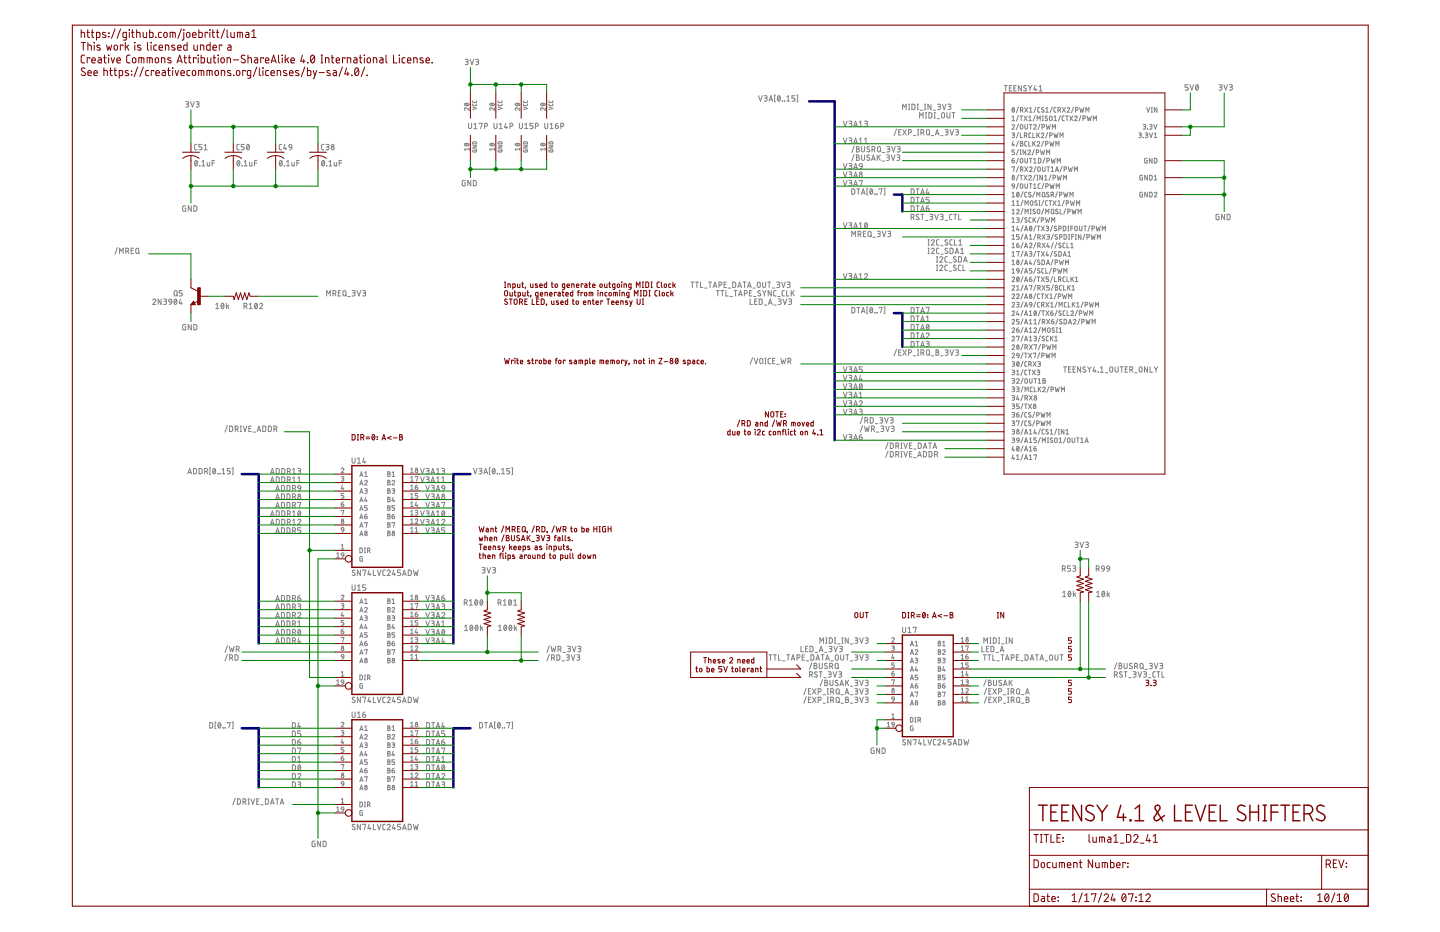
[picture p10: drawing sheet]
<svg xmlns="http://www.w3.org/2000/svg" width="432mm" height="279mm" viewBox="0 0 432 279" stroke-linecap="round" stroke-linejoin="round" font-family="sans-serif">
<g fill="none" stroke="#808080" stroke-width=".3">
<path d="M139.5 17.8h.5a.36 .36 0 0 1 .4 .3 .36 .36 0 0 1-.4 .4h-.3M140 18.5a.44 .44 0 0 1 .4 .4 .44 .44 0 0 1-.4 .5h-.5M141 17.8l.5 1.6 .5-1.6M142.6 17.8h.6a.36 .36 0 0 1 .3 .3 .36 .36 0 0 1-.3 .4h-.4M143.1 18.5a.44 .44 0 0 1 .4 .4 .44 .44 0 0 1-.4 .5h-.5M55.7 30.5h.5a.36 .36 0 0 1 .4 .3 .36 .36 0 0 1-.4 .4h-.3M56.1 31.2a.44 .44 0 0 1 .5 .4 .44 .44 0 0 1-.5 .5h-.4M57.1 30.5l.6 1.6 .6-1.6M58.8 30.5h.6a.36 .36 0 0 1 .3 .3 .36 .36 0 0 1-.3 .4h-.4M59.3 31.2a.44 .44 0 0 1 .4 .4 .44 .44 0 0 1-.4 .5h-.5M139.3 31.1a.65 .65 0 0 1 .8-.3 .65 .65 0 0 1 .4 .7 .76 .76 0 0 1-1.2-.3zM139.6 31l.7 .6"/>
<path d="M140.5 37v1.1a.46 .46 0 0 0 .5 .5 .46 .46 0 0 0 .4-.5v-1.1M140.7 32.3v.8l-.8-.7a.39 .39 0 0 0-.6 .1 .39 .39 0 0 0 .3 .6M141.8 31.2v.4l.2 .1h.7l.2-.5M141.8 30.2v.4l.2 .1h.7l.2-.5M141.8 32.1l1.1 .4-1.1 .4M142.1 37.3l.5-.3v1.6M142.1 38.6h.9M143.7 37.1v-.1h.9l-.5 1.6M145.3 37.8h.5a.44 .44 0 0 0 .4-.4 .44 .44 0 0 0-.4-.4h-.5v1.6M147 31.1a.65 .65 0 0 1 .7-.3 .65 .65 0 0 1 .5 .7 .76 .76 0 0 1-1.3-.3zM147.2 31l.8 .6M148.1 37v1.1a.46 .46 0 0 0 .5 .5 .46 .46 0 0 0 .4-.5v-1.1"/>
<path d="M148.3 32.3v.8l-.8-.7a.39 .39 0 0 0-.6 .1 .39 .39 0 0 0 .3 .6M149.4 31.2v.4l.2 .1h.8l.1-.5M149.4 30.2v.4l.2 .1h.8l.1-.5M149.4 32.1l1.1 .4-1.1 .4M149.7 38.6h.9M149.7 37.3l.5-.3v1.6M151.7 37l-.4 1.2h.9M151.9 37.8v.8M152.9 37.8h.5a.44 .44 0 0 0 .4-.4 .44 .44 0 0 0-.4-.4h-.5v1.6M154.6 31.1a.65 .65 0 0 1 .8-.3 .65 .65 0 0 1 .4 .7 .76 .76 0 0 1-1.3-.3zM154.8 31l.8 .6M155.7 37v1.1a.46 .46 0 0 0 .5 .5 .46 .46 0 0 0 .5-.5v-1.1"/>
<path d="M155.9 32.3v.8l-.8-.7a.39 .39 0 0 0-.6 .1 .39 .39 0 0 0 .3 .6M157 31.2v.4l.2 .1h.8l.2-.5M157 30.2v.4l.2 .1h.8l.2-.5M157 32.1l1.2 .4-1.2 .4M157.4 38.6h.9M157.4 37.3l.4-.3v1.6M159.8 37h-.9v.7h.6a.45 .45 0 0 1 .3 .4 .45 .45 0 0 1-.3 .5h-.6M160.5 37.8h.5a.44 .44 0 0 0 .5-.4 .44 .44 0 0 0-.5-.4h-.5v1.6M162.2 31.1a.65 .65 0 0 1 .8-.3 .65 .65 0 0 1 .4 .7 .76 .76 0 0 1-1.3-.3zM162.4 31l.8 .6M163.4 37v1.1a.44 .44 0 0 0 .4 .5 .44 .44 0 0 0 .5-.5v-1.1M163.5 32.3v.8l-.8-.7a.39 .39 0 0 0-.6 .1 .39 .39 0 0 0 .3 .6"/>
<path d="M164.6 31.2v.4l.3 .1h.7l.2-.5M164.6 30.2v.4l.3 .1h.7l.2-.5M164.6 32.1l1.2 .4-1.2 .4M165 38.6h.9M165 37.3l.4-.3v1.6M166.5 37.7h.6a.45 .45 0 0 1 .3 .5 .45 .45 0 0 1-.4 .4 .45 .45 0 0 1-.5-.5zM167.3 37l-.6 .3-.2 .4M168.2 37.8h.4a.44 .44 0 0 0 .5-.4 .44 .44 0 0 0-.5-.4h-.4v1.6M227.5 28.7l.5 1.6 .6-1.6M229.2 28.7h.5a.36 .36 0 0 1 .3 .4 .36 .36 0 0 1-.3 .3h-.4M229.6 29.4a.44 .44 0 0 1 .4 .5 .44 .44 0 0 1-.4 .4h-.4M230.6 30.3l.6-1.6 .5 1.6"/>
<path d="M230.8 29.9h.8M232.5 28.5h-.2v2h.2M233.3 28.8l.1-.1a.82 .82 0 0 1 .6 .8 .82 .82 0 0 1-.6 .8l-.3-.5zM233.9 29.1l-.7 .9M234.6 30.3h.1M235.2 30.3h.1M235.9 30.3h.9M235.9 29.1l.5-.4v1.6M238.4 28.7h-.9v.7h.5a.45 .45 0 0 1 .4 .5 .45 .45 0 0 1-.4 .4h-.5M238.9 28.5h.3v2h-.3M252.9 36.3l.5 1.6 .6-1.6M254.5 36.3h.6a.36 .36 0 0 1 .3 .4 .36 .36 0 0 1-.3 .3h-.4"/>
<path d="M255 37a.44 .44 0 0 1 .4 .5 .44 .44 0 0 1-.4 .4h-.5M256 37.9l.6-1.6 .5 1.6M256.1 37.5h.9M257.7 37.9h.9M257.7 36.7l.4-.4v1.6M259.2 36.3h.6a.36 .36 0 0 1 .3 .4 .36 .36 0 0 1-.3 .3h-.4M259.7 37a.44 .44 0 0 1 .4 .5 .44 .44 0 0 1-.4 .4h-.5M268.8 38.7l-.7 2M269.5 39.6h.5M270.2 38.9h-.7v1.6h.7M270.7 32.9v-1.7l.5 .9 .5-.9v1.7M270.7 38.9l1.1 1.6"/>
<path d="M271.8 38.9l-1.1 1.6M272.4 39.8h.5a.44 .44 0 0 0 .4-.5 .44 .44 0 0 0-.4-.4h-.5v1.6M272.4 32.9h.4M272.4 31.2h.4M272.6 31.2v1.7M273.5 31.2l.6 .1 .2 .2v1.1l-.2 .2-.6 .1zM275 32.9h.4M275 31.2h.4M275.1 38.9h.4M275.2 31.2v1.7M275.3 38.9v1.6M275.7 35.4v-1.6l.6 .9 .5-.9v1.6"/>
<path d="M275.9 33h.8M276.2 39.8h.4a.44 .44 0 0 0 .5-.5 .44 .44 0 0 0-.5-.4h-.4v1.6M276.7 39.8l.4 .7M277.2 32.9h.4M277.2 31.2h.4M277.4 31.2v1.7M277.5 35.4h.4M277.5 33.8h.4M277.7 33.8v1.6M277.9 39h.7l.1 1a.44 .44 0 0 1-.4 .5 .44 .44 0 0 1-.5-.5zM278.5 33.8h.7l.2 .3v.8l-.2 .5h-.7zM279.2 31.2v1.7l-.9-1.7v1.7"/>
<path d="M279.8 33h.7M280.1 35.4h.4M280.1 33.8h.4M280.3 33.8v1.6M281 35.6h.7M281.1 31.2h.6a.36 .36 0 0 1 .3 .4 .36 .36 0 0 1-.3 .4h-.4M281.6 32a.44 .44 0 0 1 .4 .4 .44 .44 0 0 1-.4 .5h-.5M282.5 33.9h.6l.2 1a.46 .46 0 0 1-.5 .5 .46 .46 0 0 1-.5-.5zM282.6 31.2l.5 1.7 .6-1.7M283.4 38.9h.6a.36 .36 0 0 1 .3 .3 .36 .36 0 0 1-.3 .4h-.4M283.8 39.6a.44 .44 0 0 1 .5 .4 .44 .44 0 0 1-.5 .5h-.4M284 33.8v1.1a.46 .46 0 0 0 .4 .5 .46 .46 0 0 0 .5-.5v-1.1"/>
<path d="M284.2 31.2h.6a.36 .36 0 0 1 .4 .4 .36 .36 0 0 1-.4 .4h-.4M284.7 32a.44 .44 0 0 1 .5 .4 .44 .44 0 0 1-.5 .5h-.5M284.9 38.9l.5 1.6 .6-1.6M285.5 33.8h.9M285.9 33.8v1.6M286.5 38.9h.6a.36 .36 0 0 1 .3 .3 .36 .36 0 0 1-.3 .4h-.4M287 39.6a.44 .44 0 0 1 .4 .4 .44 .44 0 0 1-.4 .5h-.5M301.1 25.7h.9M301.6 25.7v1.6M302.7 26.4h.5M303.4 25.7h-.7v1.6h.7M303.5 37.6a.38 .38 0 0 1 .5-.3 .38 .38 0 0 1 .1 .6l-.6 .8h.7"/>
<path d="M303.5 39.9h.6l.1 .2-.1 .3-.5 .1M303.5 35.1l.3-.3v1.4M303.5 36.2h.7M303.6 32.3h.1a.71 .71 0 0 1 .5 .6 .71 .71 0 0 1-.5 .7l-.2-.7zM304 26.4h.5M304.2 32.6l-.7 .7M304.7 25.7h-.7v1.6h.7M305.4 32.1l-.6 1.7M305.4 34.6l-.6 1.7M305.4 37.2l-.6 1.7M305.4 39.7l-.6 1.7M305.8 34.8h.8"/>
<path d="M306 33h.4a.39 .39 0 0 0 .3-.4 .39 .39 0 0 0-.3-.4h-.4v1.4M306 39.9v1.4h.6M306 37.4h.6l.1 .9a.39 .39 0 0 1-.4 .4 .39 .39 0 0 1-.4-.4zM306.2 34.8v1.4M306.3 25.7v1.6l-.9-1.6v1.6M306.5 33l.2 .6M307 34.8l1 1.4M307.3 32.2l.9 1.4M307.3 37.3v1a.39 .39 0 0 0 .4 .4 .39 .39 0 0 0 .4-.4v-1M307.7 25.8l-.5-.1-.2 .3 .6 .6a.38 .38 0 0 1 .2 .5 .38 .38 0 0 1-.5 .1l-.4-.1M308 34.8l-1 1.4M308.2 32.2l-.9 1.4"/>
<path d="M308.3 25.7l.6 .7M308.5 36.2h.8M308.5 35.1l.4-.3v1.4M308.7 37.3h.7M308.7 32.6l.4-.4v1.4M308.7 33.6h.8M308.9 26.4v.9M309.1 37.3v1.4M309.1 39.9h-.4l-.2 .3v.9l.6 .2M309.4 25.7l-.5 .7M309.7 39.9v1.4h.6M309.9 37.6a.38 .38 0 0 1 .6-.3 .38 .38 0 0 1 .1 .6l-.7 .8h.8"/>
<path d="M310.4 25.7l-.4 1.2h.9M310.4 34.6l-.6 1.7M310.6 26.5v.8M310.6 32.1l-.6 1.7M310.9 39.9v1.4M311 36.2v-1.4l.5 .8 .4-.8v1.4M311.6 27.3h.9M311.6 26l.4-.3v1.6M311.7 39.9l-.8 .8M311.8 32.2l-.4 .1-.2 .3v.8l.6 .2M311.9 37.2l-.6 1.7M312.5 38.1h.4a.39 .39 0 0 0 .3-.4 .39 .39 0 0 0-.3-.4h-.4v1.4"/>
<path d="M312.5 36.2h.4M312.5 34.8h.4M312.7 34.8v1.4M313 32.3h-.5l-.2 .3 .6 .4a.38 .38 0 0 1-.1 .6 .38 .38 0 0 1-.5-.2M313.6 33.6h.8M313.6 32.6l.4-.4v1.4M313.7 37.3l.3 1.4 .3-.9 .4 .9 .3-1.4M314.1 34.9l-.5-.1-.2 .3 .6 .5a.33 .33 0 0 1 .1 .4 .33 .33 0 0 1-.5 .2l-.2-.2M314.2 39.7l-.7 1.7M314.8 34.9h.5l.2 .9a.39 .39 0 0 1-.4 .4 .39 .39 0 0 1-.4-.4zM315.5 32.1l-.6 1.7M315.6 38.7v-1.4l.4 .8 .5-.8v1.4"/>
<path d="M316 39.9l.3 1.4 .3-1 .3 1 .3-1.4M316.1 36.2h.7M316.1 35.1l.3-.3v1.4M316.7 32.2l-.4 .1-.2 .3v.8l.6 .2M317.2 33h.4a.39 .39 0 0 0 .4-.4 .39 .39 0 0 0-.4-.4h-.4v1.4M317.7 33l.3 .6M318 34.6l-.6 1.7M318.5 32.2l1 1.4M319.1 34.8h-.4l-.2 .3v.9l.6 .2M319.5 32.2l-1 1.4M319.6 34.8h.7M320 34.8v1.4"/>
<path d="M320 32.6a.38 .38 0 0 1 .5-.4 .38 .38 0 0 1 .1 .7l-.6 .7h.8M320.8 34.8l.9 1.4M321.7 34.8l-.9 1.4M321.9 32.1l-.6 1.7M322.2 35.1a.38 .38 0 0 1 .6-.3 .38 .38 0 0 1 .1 .6l-.7 .8h.8M322.5 33h.4a.39 .39 0 0 0 .4-.4 .39 .39 0 0 0-.4-.4h-.4v1.4M323.8 32.2l.3 1.4 .3-.9 .3 .9 .3-1.4M324.1 34.6l-.6 1.7M324.7 35.6h.4a.39 .39 0 0 0 .4-.4 .39 .39 0 0 0-.4-.4h-.4v1.4M325.6 33.6v-1.4l.5 .8 .4-.8v1.4M326 34.8l.3 1.4 .3-1 .3 1 .3-1.4M327.8 36.2v-1.4l.5 .8 .5-.8v1.4"/>
<path d="M341.5 39.9l.7 .1v.4l-.3 .1M342.8 37.3h.6l.2 .2-.2 .4h-.5M343.2 37.9a.39 .39 0 0 1 .4 .4 .39 .39 0 0 1-.4 .4h-.4M343.4 39.9h.6l.2 .2-.2 .3-.4 .1M343.8 32.2l.5 1.4 .5-1.4M344.1 38.6h.1M344.7 37.3h.6l.2 .2-.2 .4h-.5M344.7 39.9l.5 1.4 .4-1.4M345.1 37.9a.39 .39 0 0 1 .4 .4 .39 .39 0 0 1-.4 .4h-.4M345.2 32.2h.3M345.2 33.6h.3M345.4 32.2v1.4"/>
<path d="M346 37.3l.5 1.4 .4-1.4M346.9 32.2v1.4l-.8-1.4v1.4M356.3 25.4h-.9v.7h.5a.45 .45 0 0 1 .4 .5 .45 .45 0 0 1-.4 .4h-.5M356.8 25.4l.6 1.6 .5-1.6M358.7 25.5l.1-.1a.81 .81 0 0 1 .6 .8 .81 .81 0 0 1-.6 .8l-.3-.5zM359.3 25.8l-.7 .8M365.5 25.4h.6a.36 .36 0 0 1 .3 .4 .36 .36 0 0 1-.3 .3h-.4M366 26.1a.44 .44 0 0 1 .4 .5 .44 .44 0 0 1-.4 .4h-.5M367 25.4l.5 1.6 .6-1.6M368.7 25.4h.5a.36 .36 0 0 1 .3 .4 .36 .36 0 0 1-.3 .3h-.4M369.1 26.1a.44 .44 0 0 1 .4 .5 .44 .44 0 0 1-.4 .4h-.4M58.5 48.2h.2a.81 .81 0 0 1 .5 .7 .81 .81 0 0 1-.5 .8l-.4-.8z"/>
<path d="M59.1 43.3l-.7 .1-.1 .3 .1 1 .7 .2M59.2 48.5l-.8 .9M59.8 49.7h.1M60.5 49.7h.9M60.5 48.5l.5-.4v1.6M60.6 43.3h-1v.7h.6a.45 .45 0 0 1 .4 .5 .45 .45 0 0 1-.4 .4h-.6M61.2 44.9h.9M61.2 43.7l.5-.4v1.6M62.1 48.7v.9l.3 .1h.5v-1M63.6 48.9h.7M64.3 48.1h-.7v1.6M71.2 48.2h.2a.81 .81 0 0 1 .5 .7 .81 .81 0 0 1-.5 .8l-.4-.8z"/>
<path d="M71.8 43.3l-.7 .1-.1 .3 .1 1 .7 .2M71.9 48.5l-.8 .9M72.5 49.7h.1M73.2 49.7h.9M73.2 48.5l.5-.4v1.6M73.3 43.3h-1v.7h.6a.45 .45 0 0 1 .4 .5 .45 .45 0 0 1-.4 .4h-.6M74.1 43.4l.1-.1a.81 .81 0 0 1 .6 .8 .81 .81 0 0 1-.6 .8l-.3-.8zM74.7 43.7l-.7 .9M74.8 48.7v.9l.3 .1h.4v-1M76.3 48.9h.7M77 48.1h-.7v1.6M83.9 48.2h.2a.81 .81 0 0 1 .5 .7 .81 .81 0 0 1-.5 .8l-.4-.8z"/>
<path d="M84.5 43.3l-.7 .1-.1 .3 .1 1 .7 .2M84.6 48.5l-.8 .9M85.2 49.7h.1M85.4 43.3l-.4 1.3h1M85.7 44.2v.7M85.9 49.7h.9M85.9 48.5l.5-.4v1.6M86.7 43.4h.7l.1 .8-.8-.1zM87.5 44.2l-.1 .4-.6 .3M87.5 48.7v.9l.3 .1h.4v-1M89 48.9h.7M89.7 48.1h-.7v1.6"/>
<path d="M96.6 48.2h.2a.81 .81 0 0 1 .5 .7 .81 .81 0 0 1-.5 .8l-.4-.8zM97.2 43.3l-.7 .1-.1 .3 .1 1 .7 .2M97.3 48.5l-.8 .9M97.7 43.3h.6a.37 .37 0 0 1 .4 .4 .37 .37 0 0 1-.4 .3h-.4M97.9 49.7h.1M98.2 44a.44 .44 0 0 1 .5 .5 .44 .44 0 0 1-.5 .4h-.5M98.6 49.7h.9M98.6 48.5l.5-.4v1.6M100.2 48.7v.9l.3 .1h.4v-1M101.7 48.9h.7M102.4 48.1h-.7v1.6M139.3 43.1a.65 .65 0 0 1 .8-.3 .65 .65 0 0 1 .4 .8 .76 .76 0 0 1-1.2-.4z"/>
<path d="M139.5 54.1l-.9 .2v1.1l.2 .3h.7v-.9h-.3M139.6 43l.7 .6M140.7 44.7h-1.4l.3 .4M140.7 44.3v.8M141.2 54.1v1.6l-.9-1.6v1.6M141.8 44.9l.1 .7 1-.2v-.5h-.6v.2M141.8 43.7h1.1l-1.1 .7h1.1M141.8 42.6l.9-.1 .2 .6h-1.1zM141.9 54.1h.7l.2 .3v1l-.2 .3h-.7zM147 43.1a.65 .65 0 0 1 .7-.3 .65 .65 0 0 1 .5 .8 .76 .76 0 0 1-1.3-.4zM147.2 43l.8 .6M148.3 44.7h-1.4l.3 .4"/>
<path d="M148.3 44.3v.8M149.4 44.9l.1 .7 1-.2v-.5h-.6v.2M149.4 43.7h1.1l-1.1 .7h1.1M149.5 42.6l.8-.1 .2 .6h-1.1zM154.6 43.1a.65 .65 0 0 1 .8-.3 .65 .65 0 0 1 .4 .8 .76 .76 0 0 1-1.3-.4zM154.8 43l.8 .6M155.9 44.7h-1.4l.3 .4M155.9 44.3v.8M157 44.9l.1 .7 1-.2 .1-.5h-.7v.2M157 43.7h1.2l-1.2 .7h1.2M157.1 42.6l.8-.1 .3 .6h-1.2zM162.2 43.1a.65 .65 0 0 1 .8-.3 .65 .65 0 0 1 .4 .8 .76 .76 0 0 1-1.3-.4z"/>
<path d="M162.4 43l.8 .6M163.5 44.7h-1.4l.3 .4M163.5 44.3v.8M164.6 44.9l.1 .7 1.1-.2v-.5h-.7v.2M164.6 43.7h1.2l-1.2 .7h1.2M164.7 42.6l.9-.1 .2 .6h-1.2zM252.9 41.4l.5 1.6 .6-1.6M252.9 49l.5 1.6 .6-1.6M252.9 51.5l.5 1.7 .6-1.7M252.9 54.1l.5 1.6 .6-1.6M254.5 41.4h.6a.37 .37 0 0 1 .3 .4 .37 .37 0 0 1-.3 .3h-.4M254.5 49h.6a.37 .37 0 0 1 .3 .4 .37 .37 0 0 1-.3 .3h-.4"/>
<path d="M254.5 51.5h.6a.37 .37 0 0 1 .3 .4 .37 .37 0 0 1-.3 .4h-.4M254.5 54.1h.6a.37 .37 0 0 1 .3 .4 .37 .37 0 0 1-.3 .3h-.4M255 42.1a.44 .44 0 0 1 .4 .5 .44 .44 0 0 1-.4 .4h-.5M255 49.7a.44 .44 0 0 1 .4 .5 .44 .44 0 0 1-.4 .4h-.5M255 52.3a.44 .44 0 0 1 .4 .4 .44 .44 0 0 1-.4 .5h-.5M255 54.8a.44 .44 0 0 1 .4 .5 .44 .44 0 0 1-.4 .4h-.5M255.4 56.6l.7 .1 .2 .2v.9l-.2 .4-.7 .1zM256 43l.6-1.6 .5 1.6M256 50.6l.6-1.6 .5 1.6M256 53.2l.6-1.7 .5 1.7M256 55.7l.6-1.6 .5 1.6M256.1 42.6h.9"/>
<path d="M256.1 50.2h.9M256.1 52.8h.9M256.1 55.3h.9M256.1 46.3l-.7 2M256.1 43.8l-.7 1.9M256.8 46.5h.5a.37 .37 0 0 1 .3 .3 .37 .37 0 0 1-.3 .4 .44 .44 0 0 1 .4 .4 .44 .44 0 0 1-.4 .5h-.5zM256.8 43.9h.5a.37 .37 0 0 1 .3 .4 .37 .37 0 0 1-.3 .4 .44 .44 0 0 1 .4 .4 .44 .44 0 0 1-.4 .5h-.5zM256.8 44.7h.5M256.8 47.2h.5M256.9 56.6h.9M257.4 56.6v1.7M257.7 43h.9"/>
<path d="M257.7 54.3v-.2h.9l-.5 1.6M257.7 41.8l.4-.4v1.6M257.8 49.1h.6l.2 .8-.8-.1zM258.3 58.3l.5-1.7 .6 1.7M258.4 46.5v1.1a.44 .44 0 0 0 .4 .5 .44 .44 0 0 0 .4-.5v-1.1M258.4 43.9v1.2a.44 .44 0 0 0 .4 .5 .44 .44 0 0 0 .4-.5v-1.2M258.4 57.8h.8M258.6 49.9l-.3 .6-.4 .1M259.2 43h.9M259.2 41.8l.5-.4v1.6M260.2 56.5h-.2v1.9h.2M260.7 46.6a.41 .41 0 0 0-.5-.1 .41 .41 0 0 0-.1 .6l.5 .3a.44 .44 0 0 1 0 .7 .44 .44 0 0 1-.7-.2"/>
<path d="M260.7 44.1a.41 .41 0 0 0-.5-.1 .41 .41 0 0 0-.1 .5l.5 .4a.44 .44 0 0 1 0 .7 .44 .44 0 0 1-.7-.3M261 56.7h.1a.82 .82 0 0 1 .6 .7 .82 .82 0 0 1-.6 .8l-.3-.8zM261.3 48.1l.6-1.6 .5 1.6M261.5 47.7h.8M261.5 44.8h.4a.46 .46 0 0 0 .5-.4 .46 .46 0 0 0-.5-.5h-.4v1.7M261.6 57l-.7 .9M262 44.8l.4 .8M262.3 58.3h.1M262.9 58.3h.1M263.1 46.5v1.6M263.3 44.1h.6l.1 1a.46 .46 0 0 1-.4 .5 .46 .46 0 0 1-.5-.5zM263.4 47.1l.6 1"/>
<path d="M263.6 56.8v-.2h.9l-.4 1.7M263.8 45.2l.4 .4M264 46.5l-.9 1M264.5 48.3h.7M264.6 45.7h.7M265.1 56.5h.2v1.9h-.2M265.8 46.5h.5a.37 .37 0 0 1 .4 .3 .37 .37 0 0 1-.4 .4h-.3M265.9 43.9h.5a.37 .37 0 0 1 .4 .4 .37 .37 0 0 1-.4 .4h-.3M266.3 47.2a.44 .44 0 0 1 .4 .4 .44 .44 0 0 1-.4 .5h-.5M266.4 44.7a.44 .44 0 0 1 .4 .4 .44 .44 0 0 1-.4 .5h-.5M267.3 46.5l.5 1.6 .6-1.6M267.4 43.9l.5 1.7 .6-1.7"/>
<path d="M268.9 46.5h.6a.37 .37 0 0 1 .3 .3 .37 .37 0 0 1-.3 .4h-.4M269 43.9h.6a.37 .37 0 0 1 .3 .4 .37 .37 0 0 1-.3 .4h-.4M269.4 47.2a.44 .44 0 0 1 .4 .4 .44 .44 0 0 1-.4 .5h-.5M269.5 44.7a.44 .44 0 0 1 .4 .4 .44 .44 0 0 1-.4 .5h-.5M273.2 56.6l.6 .1 .3 .2v.9l-.3 .4-.6 .1zM273.2 59.2h.6l.3 .3v.8l-.3 .5h-.6zM273.9 40.7h.7M274.7 56.6h.9M274.7 59.2h.9M275.1 40.5h.4M275.2 56.6v1.7M275.2 59.2v1.6"/>
<path d="M276.1 58.3l.5-1.7 .6 1.7M276.2 57.8h.8M278.1 56.6l-.4 1.3h.9M278.4 57.5v.8M278.5 40.1l.4 .4M278.6 59.2h-.9v.7h.6a.47 .47 0 0 1 .3 .4 .47 .47 0 0 1-.3 .5h-.6M279.3 40.7h.7M280.5 40.5l.5-1.6 .6 1.6M280.6 40.1h.9M282.1 40.7h.7M303.5 48.1h.4a.39 .39 0 0 1 .3 .4 .39 .39 0 0 1-.4 .4 .39 .39 0 0 1-.3-.4zM303.5 57.9l.3-.3v1.4"/>
<path d="M303.5 50.2l.7-.2-.4 1.4M303.5 59h.7M303.6 55.2h.5l.1 .7-.6-.1zM303.8 42.4l-.3 1.1h.7M303.8 40.5a.39 .39 0 0 1 .4 .4 .39 .39 0 0 1-.4 .4h-.3M304 43.2v.6M304.1 47.5l-.4 .1-.2 .5M304.2 44.9h-.7v.7h.4a.4 .4 0 0 1 .3 .3 .4 .4 0 0 1-.3 .4h-.4M304.2 55.9l-.1 .3-.5 .3M305 57.7h.1a.71 .71 0 0 1 .5 .6 .71 .71 0 0 1-.5 .7l-.3-.7zM305.4 42.2l-.6 1.7M305.4 44.8l-.6 1.7"/>
<path d="M305.4 47.3l-.6 1.7M305.4 49.8l-.6 1.8M305.4 52.4l-.6 1.7M305.4 54.9l-.6 1.7M305.5 57.9l-.6 .8M305.8 52.6h.8M305.9 46.3h.3M305.9 44.9h.3M306 42.4l.6 .1 .1 .3-.3 .2a.39 .39 0 0 1 .4 .4 .39 .39 0 0 1-.4 .4h-.4zM306 50.8h.4a.38 .38 0 0 0 .3-.4 .38 .38 0 0 0-.3-.4h-.4v1.4M306 43h.4M306 47.6h.6l.1 .9a.39 .39 0 0 1-.4 .4 .39 .39 0 0 1-.4-.4z"/>
<path d="M306 55.2h.6l.1 .9a.39 .39 0 0 1-.4 .4 .39 .39 0 0 1-.4-.4zM306 44.9v1.4M306.2 52.6v1.4M306.5 50.8l.2 .6M306.8 57.5l-.7 1.7M307 52.6l1 1.4M307.2 40.6h.4a.39 .39 0 0 0 .3-.4 .39 .39 0 0 0-.3-.3h-.4v1.4M307.3 50l.9 1.4M307.3 47.5v1a.39 .39 0 0 0 .4 .4 .39 .39 0 0 0 .4-.4v-1M307.3 55.1v1a.39 .39 0 0 0 .4 .4 .39 .39 0 0 0 .4-.4v-1M307.6 44.9v1.4l-.8-1.4v1.4M307.6 40.6l.3 .7"/>
<path d="M307.9 42.4h-.4l-.2 .3v.9l.6 .2M307.9 57.6l-.4 .1-.2 .2v.9l.6 .2M308 52.6l-1 1.4M308.2 50l-.9 1.4M308.2 45.3a.38 .38 0 0 1 .5-.4 .38 .38 0 0 1 .2 .7l-.7 .7h.8M308.5 52.9a.38 .38 0 0 1 .5-.3 .38 .38 0 0 1 .1 .6l-.6 .8h.8M308.5 42.4v1.4h.6M308.7 47.5h.7M308.7 55.1h.7M308.7 50.3a.38 .38 0 0 1 .6-.3 .38 .38 0 0 1 .1 .6l-.7 .8h.8M309.1 47.5v1.4M309.1 55.1v1.4"/>
<path d="M309.1 57.7h-.5l-.2 .2 .6 .5a.38 .38 0 0 1 0 .6 .38 .38 0 0 1-.6-.2M309.7 42.4v1.4M309.9 48.9h.8M309.9 47.8l.4-.3v1.4M309.9 55.4l.4-.3v1.4M309.9 56.5h.8M310 42.9l.5 .9M310.1 44.8l-.6 1.7M310.3 57.5l-.7 1.7M310.4 52.4l-.6 1.7M310.5 42.4l-.8 .8M310.6 49.8l-.6 1.8"/>
<path d="M310.7 45.7h.4a.39 .39 0 0 0 .4-.4 .39 .39 0 0 0-.4-.4h-.4v1.4M310.9 59v-1.4l.4 .8 .5-.8v1.4M310.9 52.6h.3M310.9 54h.3M311 42.7a.39 .39 0 0 1 .5-.3 .39 .39 0 0 1 .2 .6l-.7 .8h.8M311.1 52.6v1.4M311.2 40.4l.5 .9M311.3 50.1h.5l.2 .9a.39 .39 0 0 1-.4 .4 .39 .39 0 0 1-.4-.4zM311.4 47.5l.7 .2v.9l-.2 .2-.5 .1zM311.9 55.1h-.4l-.2 .3v.9l.6 .2M312 44.9l.3 1.4 .3-.9 .3 .9 .3-1.4M312.2 40.2a.38 .38 0 0 1 .6-.3 .38 .38 0 0 1 .1 .6l-.7 .8h.8"/>
<path d="M312.6 50v1a.39 .39 0 0 0 .4 .4 .39 .39 0 0 0 .4-.4v-1M312.6 52.6v1.4l-.8-1.4v1.4M312.7 57.7h.5l.1 .9a.39 .39 0 0 1-.4 .4 .39 .39 0 0 1-.4-.4zM312.9 42.2l-.6 1.7M313 54.9l-.6 1.7M313.2 58.7l.3 .3M313.2 54h.8M313.2 52.9l.4-.3v1.4M313.3 47.3l-.6 1.7M313.5 43.2h.4a.39 .39 0 0 0 .4-.4 .39 .39 0 0 0-.4-.4h-.4v1.4M313.6 55.9h.4a.38 .38 0 0 0 .4-.4 .38 .38 0 0 0-.4-.4h-.4v1.4M313.8 46.3v-1.4l.5 .8 .5-.8v1.4"/>
<path d="M313.9 50h.8M313.9 48.2h.4a.38 .38 0 0 0 .4-.3 .38 .38 0 0 0-.4-.4h-.4v1.4M314.3 50v1.4M314.5 57.7a.35 .35 0 0 0-.5 0 .35 .35 0 0 0 0 .5l.4 .2a.38 .38 0 0 1 0 .6 .38 .38 0 0 1-.6-.2M314.7 40.6h.5a.39 .39 0 0 0 .3-.4 .39 .39 0 0 0-.3-.3h-.5v1.4M314.8 42.4l.3 1.4 .3-.9 .3 .9 .3-1.4M314.9 55.1l.3 1.4 .3-.9 .3 .9 .3-1.4M315.2 52.4l-.7 1.7M315.2 58.4h.4a.38 .38 0 0 0 .4-.4 .38 .38 0 0 0-.4-.4h-.4v1.4M315.2 50.3l.4-.3v1.4M315.2 47.5l.3 1.4 .3-1 .3 1 .3-1.4M315.2 51.4h.8"/>
<path d="M315.7 58.4l.3 .6M315.8 53.3h.3a.38 .38 0 0 0 .4-.4 .38 .38 0 0 0-.4-.3h-.3v1.4M316.5 51.4l.4-1.4 .5 1.4M316.6 51.1h.7M316.6 43.8v-1.4l.5 .8 .4-.8v1.4M316.7 56.5v-1.4l.5 .8 .4-.8v1.4M317 52.6l.3 1.4 .3-1 .3 1 .3-1.4M317 48.9v-1.4l.5 .7 .5-.7v1.4M317.1 57.5l-.6 1.7M317.7 58.4h.4a.38 .38 0 0 0 .4-.4 .38 .38 0 0 0-.4-.4h-.4v1.4M317.8 41.3v-1.4l.5 .7 .5-.7v1.4M318.5 49.8l-.6 1.8"/>
<path d="M318.9 54v-1.4l.4 .7 .5-.7v1.4M319 57.6l.3 1.4 .3-.9 .3 .9 .3-1.4M319.1 50.8h.4a.38 .38 0 0 0 .4-.4 .38 .38 0 0 0-.4-.4h-.4v1.4M320.3 50l.4 1.4 .3-.9 .3 .9 .3-1.4M320.8 59v-1.4l.5 .8 .5-.8v1.4M322.2 51.4v-1.4l.4 .8 .5-.8v1.4M341.7 40.5h.2M341.9 40.5a.39 .39 0 0 1 .4 .4 .39 .39 0 0 1-.4 .4h-.4M342.6 57.6l-.8 .2 .2 1.2h.6v-.7h-.3M342.6 52.6l-.8 .1 .2 1.2 .6 .1v-.8h-.3M342.8 41.3h.1M343.8 40.5a.39 .39 0 0 1 .4 .4 .39 .39 0 0 1-.4 .4h-.4"/>
<path d="M344 47.5l-.8 .2 .2 1.2h.6v-.8h-.2M344 52.6v1.4l-.7-1.4v1.4M344 57.6v1.4l-.7-1.4v1.4M344.7 57.6l.8 .3v.9l-.2 .2h-.6zM344.7 52.6l.8 .2v.9l-.2 .2-.6 .1zM345.5 47.5v1.4l-.8-1.4v1.4M346.1 47.5l.8 .2v.8l-.2 .3-.6 .1zM346.1 57.9a.38 .38 0 0 1 .6-.3 .38 .38 0 0 1 .1 .7l-.7 .7h.8M346.1 41.3h.8M346.1 54h.8M346.1 40.2l.4-.3v1.4M346.1 52.9l.4-.3v1.4"/>
<path d="M35.2 74.2l-.7 2M35.9 76v-1.6l.5 .9 .5-.9v1.6M37.7 75.3h.5a.46 .46 0 0 0 .4-.4 .46 .46 0 0 0-.4-.5h-.5v1.6M38.3 75.3l.3 .7M39.3 75.1h.6M40 74.4h-.7v1.6h.7M40.9 74.5h.6l.1 1.1a.44 .44 0 0 1-.4 .4 .44 .44 0 0 1-.5-.4zM41.4 75.7l.4 .3M55.7 61.7l-.9 .2v1.1l.2 .3h.7v-.9h-.3M57.4 61.7v1.6l-.9-1.6v1.6M58.1 61.7l.9 .3v.9l-.3 .4h-.6zM252.9 66.8l.5 1.6 .6-1.6"/>
<path d="M254.5 66.8h.6a.36 .36 0 0 1 .3 .3 .36 .36 0 0 1-.3 .4h-.4M255 67.5a.46 .46 0 0 1 .4 .5 .46 .46 0 0 1-.4 .4h-.5M255.4 71v-1.7l.6 .9 .5-.9v1.7M256 68.4l.6-1.6 .5 1.6M256.1 68h.9M257.3 70.2h.4a.46 .46 0 0 0 .5-.4 .46 .46 0 0 0-.5-.5h-.4v1.7M257.7 68.4h.9M257.7 67.1l.4-.3v1.6M257.8 70.2l.4 .8M258.9 70h.5M259.4 66.9l.1-.1a.81 .81 0 0 1 .6 .8 .81 .81 0 0 1-.6 .8l-.3-.8zM259.6 69.3h-.7v1.7h.7"/>
<path d="M260 67.1l-.7 1M260.4 69.5l.3-.2 .5 .3v.9a.46 .46 0 0 1-.5 .5 .46 .46 0 0 1-.4-.5zM261 70.6l.4 .4M261.7 71.1h.8M263.1 69.3h.5a.36 .36 0 0 1 .4 .4 .36 .36 0 0 1-.4 .3h-.4M263.5 70a.46 .46 0 0 1 .5 .5 .46 .46 0 0 1-.5 .5h-.4M264.5 69.3l.6 1.7 .5-1.7M266.2 69.3h.5a.36 .36 0 0 1 .4 .4 .36 .36 0 0 1-.4 .3h-.3M266.6 70a.46 .46 0 0 1 .5 .5 .46 .46 0 0 1-.5 .5h-.4M273.2 61.7h.6l.3 .3v.9l-.3 .4h-.6zM273.2 65.2h.5a.46 .46 0 0 0 .4-.5 .46 .46 0 0 0-.4-.5h-.5v1.7M273.7 65.2l.4 .7"/>
<path d="M274.7 61.7h.9M275.2 61.7v1.6M275.5 64.4l-.2-.1a.37 .37 0 0 0-.5 .1 .37 .37 0 0 0 .1 .5l.5 .3a.38 .38 0 0 1 .2 .5 .38 .38 0 0 1-.6 .1l-.3-.2M276.1 60.8l.5-1.6 .6 1.6M276.1 63.3l.5-1.6 .6 1.6M276.1 64.2h.9M276.2 60.4h.8M276.2 62.9h.8M276.6 64.2v1.7M277.5 66.1h.7M277.7 62.4h.6a.45 .45 0 0 1 .3 .5 .45 .45 0 0 1-.4 .4 .45 .45 0 0 1-.5-.4zM278.3 76h.3"/>
<path d="M278.3 73.5h.3M278.3 74.4h.3M278.3 71.9h.3M278.4 61.7l-.4 .1-.3 .6M278.5 71.9v1.6M278.5 74.4v1.6M278.8 64.2h.6a.36 .36 0 0 1 .3 .4 .36 .36 0 0 1-.3 .4h-.4M279.3 72.2a.45 .45 0 0 1 .6-.3 .45 .45 0 0 1 .1 .7l-.7 .9h.9M279.3 74.8a.45 .45 0 0 1 .6-.4 .45 .45 0 0 1 .1 .7l-.7 .9h.9M279.3 65a.46 .46 0 0 1 .4 .4 .46 .46 0 0 1-.4 .5h-.5M280.3 64.2l.5 1.7 .6-1.7M280.8 79.5h.4"/>
<path d="M280.8 78.6h.4M280.8 76.9h.4M281 76.9v1.7M281 79.5v1.6M281.5 71.9h-.4l-.3 .3v1.1l.7 .2M281.5 74.4h-.4l-.3 .4v1l.7 .2M281.8 79.8a.45 .45 0 0 1 .6-.3 .45 .45 0 0 1 .2 .7l-.8 .9h.9M281.8 77.3a.45 .45 0 0 1 .6-.3 .45 .45 0 0 1 .2 .7l-.8 .9h.9M281.9 64.2h.6a.36 .36 0 0 1 .4 .4 .36 .36 0 0 1-.4 .4h-.4M282.1 73.7h.7M282.1 76.2h.7M282.4 65a.46 .46 0 0 1 .5 .4 .46 .46 0 0 1-.5 .5h-.5"/>
<path d="M283.4 66.1h.8M284.1 79.5h-.5l-.2 .3v1.1l.7 .2M284.1 76.9l-.5 .1-.2 .3v1l.7 .3M284.1 72l-.1-.1a.38 .38 0 0 0-.6 .1 .38 .38 0 0 0 .1 .5l.6 .3a.41 .41 0 0 1 0 .6 .41 .41 0 0 1-.6 0l-.2-.1M284.1 74.5l-.1-.1a.38 .38 0 0 0-.6 .2 .38 .38 0 0 0 .1 .5l.6 .3a.41 .41 0 0 1 0 .6 .41 .41 0 0 1-.6-.1l-.2-.1M284.6 78.8h.7M284.9 74.4h.6l.2 .3 .1 .9-.3 .4h-.6zM285.5 64.2l-.6 .1-.1 .3v1.1l.7 .2M285.6 71.9h-.5l-.3 .3 .1 1.1 .7 .2M286 64.2h.9M286.2 71.9v1.6h.7M286.4 76l.6-1.6 .5 1.6"/>
<path d="M286.4 64.2v1.7M286.6 75.6h.8M286.7 79.6l-.2-.1a.38 .38 0 0 0-.5 .1 .38 .38 0 0 0 .1 .6l.5 .2a.41 .41 0 0 1 0 .7 .41 .41 0 0 1-.6-.1l-.1-.1M286.7 77.1l-.2-.1a.38 .38 0 0 0-.5 .1 .38 .38 0 0 0 .1 .5l.5 .3a.41 .41 0 0 1 0 .6 .41 .41 0 0 1-.6 0l-.1-.2M287.4 76.9l.7 .1 .2 .2v.9l-.2 .4-.7 .1zM287.5 64.2v1.7h.7M287.5 73.5h.9M287.5 72.2l.5-.3v1.6M288.1 76h.9M288.1 74.8l.4-.4v1.6M288.1 79.5h-.5l-.2 .3v1.1l.7 .2M288.7 79.5v1.6h.8"/>
<path d="M288.9 78.6l.6-1.7 .5 1.7M289.1 78.2h.8M303.5 60.5l.3-.3v1.4M303.5 63l.3-.3v1.4M303.5 65.6l.3-.3v1.4M303.5 68.1l.3-.3v1.4M303.5 70.6l.3-.3v1.4M303.5 73.2l.3-.3v1.4M303.5 75.7l.3-.3v1.4M303.5 78.3l.3-.3v1.4M303.5 61.6h.7M303.5 64.1h.7"/>
<path d="M303.5 79.4h.7M303.5 76.8h.7M303.5 74.3h.7M303.5 71.7h.7M303.5 69.2h.7M303.5 66.7h.7M304.8 63a.39 .39 0 0 1 .6-.3 .39 .39 0 0 1 .1 .6l-.7 .8h.8M304.8 73.5h.6l.2 .3M304.8 73.5v.4a.39 .39 0 0 0 .4 .4 .39 .39 0 0 0 .4-.4M304.8 65.3l.7 .1v.4l-.2 .1M304.8 61.6h.8M304.8 60.5l.4-.3v1.4"/>
<path d="M304.8 75.6l.8-.2-.4 1.4M305 65.9h.3M305.1 67.8l-.3 1.1h.8M305.2 65.9a.39 .39 0 0 1 .4 .4 .39 .39 0 0 1-.4 .4h-.4M305.4 68.6v.6M305.5 72.9l-.4 .1-.3 .5M305.6 70.3h-.8v.7h.5a.4 .4 0 0 1 .3 .3 .4 .4 0 0 1-.3 .4h-.5M305.6 73.8v.1M306.8 60l-.7 1.7M306.8 62.5l-.7 1.8M306.8 77.8l-.7 1.7M306.8 75.2l-.7 1.8"/>
<path d="M306.8 72.7l-.7 1.7M306.8 70.2l-.7 1.7M306.8 67.6l-.7 1.7M306.8 65.1l-.7 1.7M307.2 79.4l.5-1.4 .4 1.4M307.2 76.8l.5-1.4 .4 1.4M307.2 74.3l.5-1.4 .4 1.4M307.2 71.7l.5-1.4 .4 1.4M307.2 69.2l.5-1.4 .4 1.4M307.3 79h.7M307.3 76.5h.7M307.3 73.9h.7"/>
<path d="M307.3 71.4h.7M307.3 68.8h.7M307.4 61.6v-1.4l.4 .7 .5-.7v1.4M307.4 64.1v-1.4l.4 .8 .5-.8v1.4M308 65.4l-.5-.1-.2 .3 .6 .5a.35 .35 0 0 1 0 .5 .35 .35 0 0 1-.5-.1h-.1M308.7 75.4h.6l.1 .2-.1 .4h-.5M308.7 73.2a.38 .38 0 0 1 .5-.3 .38 .38 0 0 1 .1 .6l-.6 .8h.7M308.7 70.6l.4-.3v1.4M308.7 71.7h.7M308.8 67.9l.1-.1a.71 .71 0 0 1 .5 .7 .71 .71 0 0 1-.5 .7l-.2-.7zM308.9 64.1h.3M308.9 62.7h.3"/>
<path d="M309 78l-.3 1h.7M309.1 60.3h.5l.1 .9a.39 .39 0 0 1-.4 .4 .39 .39 0 0 1-.4-.4zM309.1 76a.39 .39 0 0 1 .3 .4 .39 .39 0 0 1-.3 .4h-.4M309.1 62.7v1.4M309.2 65.3h-.4l-.2 .3v.9l.6 .2M309.2 78.7v.7M309.4 68.1l-.7 .8M309.8 65.3v1.4M310.1 65.8l.5 .9M310.4 62.8a.35 .35 0 0 0-.5 0 .35 .35 0 0 0 0 .5l.4 .2a.38 .38 0 0 1 0 .6 .38 .38 0 0 1-.6-.2M310.6 65.3l-.8 .8M310.6 77.8l-.6 1.7"/>
<path d="M310.6 75.2l-.6 1.8M310.6 72.7l-.6 1.7M310.6 70.2l-.6 1.7M310.6 67.6l-.6 1.7M311 60.3l-.5-.1-.2 .3 .6 .5a.38 .38 0 0 1-.1 .6 .38 .38 0 0 1-.5-.2M311 75.4h.8M311 67.8h.8M311.1 62.8h.6l.1 .9a.38 .38 0 0 1-.4 .4 .38 .38 0 0 1-.4-.4zM311.2 73.6h.4a.38 .38 0 0 0 .4-.3 .38 .38 0 0 0-.4-.4h-.4v1.4M311.2 71.1h.4a.38 .38 0 0 0 .4-.4 .38 .38 0 0 0-.4-.4h-.4v1.4M311.4 67.8v1.4M311.4 75.4v1.4"/>
<path d="M311.6 61.6h.2M311.6 60.2h.2M311.6 65.1l-.6 1.7M311.7 73.6l.3 .7M311.7 71.1l.3 .6M311.7 60.2v1.4M311.8 78.1l-.5-.1-.2 .3 .6 .5a.35 .35 0 0 1 0 .5 .35 .35 0 0 1-.5-.1l-.1-.1M312.2 75.4l1 1.4M312.2 67.8l1 1.4M312.3 66h.3a.38 .38 0 0 0 .4-.4 .38 .38 0 0 0-.4-.3h-.3v1.4M312.4 78l.8 .2v.9l-.2 .2-.6 .1zM312.5 72.9l.9 1.4"/>
<path d="M312.5 70.3l.9 1.4M313 60l-.7 1.7M313 62.5l-.7 1.8M313.2 75.4l-1 1.4M313.2 67.8l-1 1.4M313.4 72.9l-.9 1.4M313.4 70.3l-.9 1.4M313.5 65.3l.3 1.4 .3-1 .3 1 .3-1.4M313.6 64.1v-1.4l.4 .8 .5-.8v1.4M313.7 67.8h.6l.2 .2-.2 .4h-.5M313.8 79.4l.5-1.4 .4 1.4M313.9 70.3l.6 .1 .2 .2-.2 .3-.4 .1"/>
<path d="M313.9 79h.7M314 75.4l-.3 1.1h.8M314.1 68.4a.39 .39 0 0 1 .4 .4 .39 .39 0 0 1-.4 .4h-.4M314.1 60.2h-.4l-.2 .3v.9l.6 .2M314.2 76.2v.6M314.2 72.9l-.3 1.1h.8M314.3 71a.39 .39 0 0 1 .4 .3 .39 .39 0 0 1-.4 .4h-.4M314.5 73.6v.7M314.6 60.2h.7M314.9 60.2v1.4M315.3 62.8h.6l.1 .9a.39 .39 0 0 1-.4 .4 .39 .39 0 0 1-.4-.4zM315.3 66.7v-1.4l.5 .7 .5-.7v1.4"/>
<path d="M315.6 75.2l-.6 1.8M315.6 67.6l-.6 1.7M315.7 60.2l1 1.4M315.8 77.8l-.6 1.7M315.8 63.8l.3 .3M315.8 72.7l-.6 1.7M315.8 70.2l-.6 1.7M316.4 78.7h.4a.38 .38 0 0 0 .4-.4 .38 .38 0 0 0-.4-.3h-.4v1.4M316.7 60.2l-1 1.4M316.8 75.5l-.5-.1-.2 .3 .6 .5a.35 .35 0 0 1 .1 .6 .35 .35 0 0 1-.6-.1l-.1-.1M316.8 67.9l-.5-.1-.2 .3 .6 .5a.35 .35 0 0 1 .1 .5 .35 .35 0 0 1-.6 0l-.1-.1M316.9 72.7l-.6 1.7"/>
<path d="M317 70.4h-.4l-.2 .2 .5 .5a.35 .35 0 0 1 .1 .6 .35 .35 0 0 1-.5-.1l-.2-.1M317.2 62.8a.35 .35 0 0 0-.5 0 .35 .35 0 0 0 0 .5l.4 .2a.39 .39 0 0 1 0 .6 .39 .39 0 0 1-.6-.2M317.2 60.5l.4-.3v1.4M317.2 61.6h.8M317.5 75.4l.7 .2v1l-.2 .2h-.5zM317.5 68.6h.4a.38 .38 0 0 0 .4-.4 .38 .38 0 0 0-.4-.4h-.4v1.4M317.6 78l.4 1.4 .3-1 .3 1 .3-1.4M317.7 71.1h.4a.38 .38 0 0 0 .4-.4 .38 .38 0 0 0-.4-.4h-.4v1.4M317.9 62.7v1.4h.6M318.1 73l-.5-.1-.1 .3 .6 .5a.39 .39 0 0 1-.1 .6 .39 .39 0 0 1-.6-.2M318.8 76.8l.5-1.4 .4 1.4M318.8 67.8l.8 .2v.8l-.2 .4h-.6z"/>
<path d="M318.9 76.5h.7M319.1 70.3l.7 .3v.7l-.2 .4h-.5zM319.1 60l-.6 1.7M319.4 72.9h-.5l-.2 .3 .1 .9 .6 .2M319.5 79.4v-1.4l.5 .7 .4-.7v1.4M319.6 62.5l-.6 1.8M319.7 60.9h.4a.38 .38 0 0 0 .4-.3 .38 .38 0 0 0-.4-.4h-.4v1.4M319.9 72.9v1.4h.6M320.2 63.5h.4a.38 .38 0 0 0 .4-.4 .38 .38 0 0 0-.4-.4h-.4v1.4M320.2 69.2h.3M320.2 67.8h.3M320.3 76.8h.7"/>
<path d="M320.3 75.7l.3-.3v1.4M320.4 67.8v1.4M320.4 71.7h.4M320.4 70.3h.4M320.6 70.3v1.4M321 60.2l.3 1.4 .3-1 .3 1 .3-1.4M321.1 74.3h.7M321.1 73.2l.4-.3v1.4M321.1 68.4h.6M321.4 71h.6M321.4 62.7l.4 1.4 .3-.9 .3 .9 .3-1.4M321.7 67.8h-.6v1.4"/>
<path d="M322 70.3h-.6v1.4M322.4 67.9h.5l.1 .9a.39 .39 0 0 1-.3 .4 .39 .39 0 0 1-.4-.4zM322.5 71.7h.2M322.5 70.3h.2M322.6 70.3v1.4M322.8 61.6v-1.4l.5 .7 .4-.7v1.4M323.3 64.1v-1.4l.4 .8 .5-.8v1.4M323.7 67.8v1a.38 .38 0 0 0 .4 .4 .38 .38 0 0 0 .3-.4v-1M324.1 70.3v1.4l-.7-1.4v1.4M325 67.8h.8M325.3 70.2l-.6 1.7M325.4 67.8v1.4"/>
<path d="M325.9 71.1h.4a.38 .38 0 0 0 .4-.4 .38 .38 0 0 0-.4-.4h-.4v1.4M326.8 67.6l-.6 1.7M327.2 70.3l.3 1.4 .3-.9 .3 .9 .3-1.4M327.4 68.6h.4a.38 .38 0 0 0 .4-.4 .38 .38 0 0 0-.4-.4h-.4v1.4M328.7 67.8l.3 1.4 .3-.9 .3 .9 .3-1.4M329 71.7v-1.4l.5 .8 .5-.8v1.4M330.5 69.2v-1.4l.5 .8 .5-.8v1.4M365.5 64.2l-.8 .3-.1 1 .2 .3 .7 .1v-.9h-.2M367.2 64.2v1.7l-.9-1.7v1.7M368 64.2l.6 .1 .2 .2 .1 .9-.3 .4-.6 .1zM45.8 90a.45 .45 0 0 1 .6-.3 .45 .45 0 0 1 .2 .7l-.8 .9h.9M48.3 89.6v1.7l-.9-1.7v1.7"/>
<path d="M49 89.6h.6a.36 .36 0 0 1 .4 .4 .36 .36 0 0 1-.4 .4h-.4M49.5 90.4a.46 .46 0 0 1 .5 .4 .46 .46 0 0 1-.5 .5h-.5M50.7 89.8h.7l.1 .8-.8-.2zM51.5 90.6l-.1 .4-.6 .3M52.3 87.2h.7l.1 1.1a.46 .46 0 0 1-.4 .4 .46 .46 0 0 1-.5-.4zM52.4 89.7h.1a.84 .84 0 0 1 .6 .8 .84 .84 0 0 1-.6 .7l-.3-.4zM52.9 88.4l.4 .3M53 90l-.7 .9M54.1 89.6l-.4 1.3h.9M54.4 90.6v.7M54.6 87.1h-.9v.7h.6a.46 .46 0 0 1 .3 .5 .46 .46 0 0 1-.3 .4h-.6M55.7 97.3h-.7l-.2 .2v1l.2 .4h.7v-.9h-.3"/>
<path d="M57.4 97.3v1.6l-.9-1.6v1.6M58.1 97.3l.9 .2v.9l-.3 .4-.6 .1zM64.7 91.3l.5-.4v1.6M64.7 92.5h.9M66.5 91l.1-.1a.84 .84 0 0 1 .6 .8 .84 .84 0 0 1-.6 .8l-.3-.5zM67.1 91.3l-.7 .9M67.9 90.9v1.6M68.2 91.8l.4 .7M68.6 91.5l-.7 .5M73.2 91.8h.4a.46 .46 0 0 0 .5-.4 .46 .46 0 0 0-.5-.5h-.4v1.6M73.7 91.8l.4 .7M74.7 92.5h.9"/>
<path d="M74.7 91.3l.5-.4v1.6M76.5 91l.1-.1a.84 .84 0 0 1 .6 .8 .84 .84 0 0 1-.6 .8l-.3-.5zM77.1 91.3l-.7 .9M77.9 91.3a.45 .45 0 0 1 .6-.4 .45 .45 0 0 1 .1 .7l-.7 .9h.9M98 88.7v-1.6l.5 .9 .5-.9v1.6M99.8 88h.5a.46 .46 0 0 0 .4-.4 .46 .46 0 0 0-.4-.5h-.5v1.6M100.4 88l.3 .7M101.5 87.8h.5M102.2 87.1h-.7v1.6h.7M103 87.2h.6l.1 1.1a.46 .46 0 0 1-.4 .4 .46 .46 0 0 1-.5-.4zM103.5 88.4l.4 .3M104.3 88.9h.7"/>
<path d="M105.6 87.1h.6a.36 .36 0 0 1 .3 .4 .36 .36 0 0 1-.3 .3h-.4M106.1 87.8a.46 .46 0 0 1 .4 .5 .46 .46 0 0 1-.4 .4h-.5M107.1 87.1l.5 1.6 .6-1.6M108.7 87.1h.6a.36 .36 0 0 1 .3 .4 .36 .36 0 0 1-.3 .3h-.4M109.2 87.8a.46 .46 0 0 1 .4 .5 .46 .46 0 0 1-.4 .4h-.5M207.2 84.6h.9M207.6 84.6v1.6M208.5 84.6h.9M209 84.6v1.6M210 84.6v1.6h.8M211.3 86.4h.7M212.5 84.6h.9"/>
<path d="M212.9 84.6v1.6M213.8 86.2l.6-1.6 .5 1.6M214 85.8h.8M214.8 87.1h.9M215.2 87.1v1.6M215.6 85.5h.4a.46 .46 0 0 0 .5-.5 .46 .46 0 0 0-.5-.4h-.4v1.6M216.2 87.1h.8M216.6 87.1v1.6M217.1 85.3h.6M217.7 87.1v1.6h.7M217.8 84.6h-.7v1.6h.7M218.4 86.4h.7"/>
<path d="M218.9 88.9h.7M219.7 84.6l.9 .2v1.1l-.3 .2-.6 .1zM220.1 87.1h.9M220.6 87.1v1.6M221.3 86.2l.5-1.6 .5 1.6M221.4 85.8h.8M221.5 88.7l.5-1.6 .5 1.6M221.6 88.3h.8M222.8 84.6h.9M223.2 88h.4a.46 .46 0 0 0 .5-.4 .46 .46 0 0 0-.5-.5h-.4v1.6M223.2 84.6v1.6M224.2 86.2l.5-1.6 .6 1.6"/>
<path d="M224.3 85.8h.8M224.7 87.8h.6M224.9 89.6v1.7h.8M225.5 87.1h-.8v1.6h.8M225.8 86.4h.7M226 88.9h.7M226.3 90.4h.5M227 89.6h-.7v1.7h.7M227.2 84.7h.6l.2 1a.44 .44 0 0 1-.5 .5 .44 .44 0 0 1-.4-.5zM227.6 89.6l.7 .1 .2 .2 .1 .9-.3 .4-.7 .1zM228 87.2l-.1-.1a.38 .38 0 0 0-.6 .2 .38 .38 0 0 0 .2 .5l.5 .3a.44 .44 0 0 1-.1 .6 .44 .44 0 0 1-.7-.2M228.7 87.1l.5 .8"/>
<path d="M228.7 84.6v1.1a.46 .46 0 0 0 .4 .5 .46 .46 0 0 0 .5-.5v-1.1M229.2 87.9v.8M229.2 91.4h.7M229.7 87.1l-.5 .8M230.2 84.6h.9M230.4 91.3l.6-1.7 .5 1.7M230.6 90.9h.8M230.7 84.6v1.6M231.3 87.1v1.6l-.9-1.6v1.6M231.6 86.4h.7M232 91.4h.7M232.7 87.1h-.5l-.2 .4v1l.7 .2"/>
<path d="M232.9 84.6h.5a.36 .36 0 0 1 .4 .3 .36 .36 0 0 1-.4 .4h-.3M233.2 88.9h.7M233.3 89.6h.6a.36 .36 0 0 1 .3 .4 .36 .36 0 0 1-.3 .4h-.4M233.4 85.3a.46 .46 0 0 1 .4 .4 .46 .46 0 0 1-.4 .5h-.5M233.8 90.4a.46 .46 0 0 1 .4 .4 .46 .46 0 0 1-.4 .5h-.5M234.4 84.6l.5 1.6 .6-1.6M234.8 89.6l.6 1.7 .5-1.7M235.2 87.1h-.4l-.3 .4v1l.7 .2M235.9 87.1v1.6h.7M236 84.6h.6a.36 .36 0 0 1 .3 .3 .36 .36 0 0 1-.3 .4h-.4M236.5 89.6h.5a.36 .36 0 0 1 .4 .4 .36 .36 0 0 1-.4 .4h-.4M236.5 85.3a.46 .46 0 0 1 .4 .4 .46 .46 0 0 1-.4 .5h-.5"/>
<path d="M236.9 90.4a.46 .46 0 0 1 .5 .4 .46 .46 0 0 1-.5 .5h-.4M237.3 87.1v1.6M237.6 87.7l.6 1M238.2 87.1l-.9 1M252.9 82l.5 1.7 .6-1.7M254.5 82h.6a.36 .36 0 0 1 .3 .4 .36 .36 0 0 1-.3 .3h-.4M255 82.7a.46 .46 0 0 1 .4 .5 .46 .46 0 0 1-.4 .5h-.5M255.4 92.2h.7l.2 .3v.9l-.2 .4h-.7zM256 83.7l.6-1.7 .5 1.7M256.1 83.2h.9M256.9 92.2h.9M257.4 92.2v1.6"/>
<path d="M257.7 83.7h.9M257.7 82.4l.4-.4v1.7M258.3 93.8l.5-1.6 .6 1.6M258.4 93.4h.8M259.2 82.4a.44 .44 0 0 1 .7-.4 .44 .44 0 0 1 .1 .7l-.8 1h.9M260.2 92h-.2v2h.2M261 92.3l.1-.1a.84 .84 0 0 1 .6 .8 .84 .84 0 0 1-.6 .8l-.3-.5zM261.6 92.5l-.7 1M262.3 93.8h.1M262.9 93.8h.1M263.6 92.4v-.2h.9l-.4 1.6M265.1 92h.2v2h-.2"/>
<path d="M273.2 92.2h.6l.3 .3v.9l-.3 .4h-.6zM273.2 94.7l.6 .1 .3 .2v.9l-.3 .4-.6 .1zM273.2 97.3h.6l.3 .2v.9l-.3 .4-.6 .1zM273.2 99.8h.6l.3 .3v.9l-.3 .4h-.6zM274.7 92.2h.9M274.7 97.3h.9M274.7 94.7h.9M274.7 99.8h.9M275.2 92.2v1.6M275.2 94.7v1.7M275.2 97.3v1.6M275.2 99.8v1.6"/>
<path d="M276.1 93.8l.5-1.6 .6 1.6M276.1 96.4l.5-1.7 .6 1.7M276.1 98.9l.5-1.6 .6 1.6M276.2 93.4h.8M276.2 95.9h.8M276.2 98.5h.8M277.7 96.4h.9M277.7 92.4v-.2h.9l-.4 1.6M277.7 95.1l.5-.4v1.7M277.9 97.4l.1-.1a.81 .81 0 0 1 .6 .8 .81 .81 0 0 1-.6 .7l-.3-.7zM278.6 97.6l-.8 .9M280.8 81.1h.4"/>
<path d="M284.6 81.3h.7M303.5 91a.38 .38 0 0 1 .5-.3 .38 .38 0 0 1 .1 .6l-.6 .7h.7M303.5 88.4a.38 .38 0 0 1 .5-.3 .38 .38 0 0 1 .1 .6l-.6 .8h.7M303.5 85.9a.38 .38 0 0 1 .5-.3 .38 .38 0 0 1 .1 .6l-.6 .8h.7M303.5 83.3a.38 .38 0 0 1 .5-.2 .38 .38 0 0 1 .1 .6l-.6 .7h.7M303.5 93.5a.38 .38 0 0 1 .5-.3 .38 .38 0 0 1 .1 .6l-.6 .8h.7M303.5 96a.38 .38 0 0 1 .5-.2 .38 .38 0 0 1 .1 .6l-.6 .7h.7M303.5 98.6a.38 .38 0 0 1 .5-.3 .38 .38 0 0 1 .1 .6l-.6 .8h.7M303.5 80.8l.3-.3v1.4M303.5 81.9h.7M304.8 90.6l.7 .2v.3l-.2 .2M304.8 88.4a.39 .39 0 0 1 .6-.3 .39 .39 0 0 1 .1 .6l-.7 .8h.8"/>
<path d="M304.8 98.9h.5a.39 .39 0 0 1 .3 .4 .39 .39 0 0 1-.4 .4 .39 .39 0 0 1-.4-.4zM304.8 85.9l.4-.3v1.4M304.8 87h.8M304.9 80.6h.6l.1 .7-.7-.1zM305 91.3h.3M305 83.1h.1a.69 .69 0 0 1 .5 .6 .69 .69 0 0 1-.5 .7l-.3-.7zM305.1 93.2l-.3 1.1h.8M305.2 91.3a.38 .38 0 0 1 .4 .4 .38 .38 0 0 1-.4 .3h-.4M305.4 94v.6M305.5 98.3l-.6 .2-.1 .4M305.5 83.3l-.6 .8M305.6 81.3l-.1 .3-.5 .3"/>
<path d="M305.6 95.7h-.8v.7h.5a.39 .39 0 0 1 .3 .3 .39 .39 0 0 1-.3 .4h-.5M306.8 90.5l-.7 1.7M306.8 87.9l-.7 1.8M306.8 85.4l-.7 1.7M306.8 82.9l-.7 1.7M306.8 80.3l-.7 1.7M306.8 93l-.7 1.7M306.8 95.6l-.7 1.7M306.8 98.1l-.7 1.7M307.2 92l.5-1.4 .4 1.4M307.2 89.5l.5-1.4 .4 1.4M307.2 87l.5-1.4 .4 1.4"/>
<path d="M307.2 84.4l.5-1.4 .4 1.4M307.2 81.9l.5-1.4 .4 1.4M307.2 94.6l.5-1.4 .4 1.4M307.2 97.1l.5-1.4 .4 1.4M307.2 99.7l.5-1.4 .4 1.4M307.3 91.7h.7M307.3 89.2h.7M307.3 86.6h.7M307.3 84.1h.7M307.3 81.5h.7M307.3 94.2h.7M307.3 96.8h.7"/>
<path d="M307.3 99.3h.7M308.7 83.7h.4a.39 .39 0 0 1 .3 .4 .39 .39 0 0 1-.4 .3 .39 .39 0 0 1-.3-.4zM308.7 93.5l.4-.3v1.4M308.7 96l.4-.3v1.4M308.7 98.6l.4-.3v1.4M308.7 85.7l.7-.1-.3 1.4M308.7 94.6h.7M308.7 97.1h.7M308.7 99.7h.7M308.8 90.8h.5l.1 .6-.6-.1zM309.3 83l-.5 .3-.1 .4M309.4 91.4l-.2 .5-.4 .1"/>
<path d="M309.4 80.5h-.7v.6h.4a.4 .4 0 0 1 .3 .4 .4 .4 0 0 1-.3 .4h-.4M310 98.6a.38 .38 0 0 1 .6-.3 .38 .38 0 0 1 .1 .6l-.7 .8h.8M310 97.1h.8M310 96l.4-.3v1.4M310.2 93.3l.1-.1a.69 .69 0 0 1 .5 .7 .69 .69 0 0 1-.5 .7l-.3-.7zM310.6 90.5l-.6 1.7M310.6 87.9l-.6 1.8M310.6 85.4l-.6 1.7M310.6 82.9l-.6 1.7M310.6 80.3l-.6 1.7M310.7 93.5l-.6 .8M311 83h.8"/>
<path d="M311.2 86.3h.4a.38 .38 0 0 0 .4-.3 .38 .38 0 0 0-.4-.4h-.4v1.4M311.4 83v1.4M311.7 86.3l.3 .7M311.7 90.6l-.4 .1-.2 .3v.8l.6 .2M311.7 88.1h-.4l-.2 .3v.9l.6 .2M311.8 80.6l-.5-.1-.2 .3 .6 .5a.35 .35 0 0 1 0 .5 .35 .35 0 0 1-.5 0l-.1-.1M312 93l-.7 1.7M312 95.6l-.7 1.7M312 98.1l-.7 1.7M312.2 88.1h.7M312.2 83l1 1.4M312.3 91.4h.4a.39 .39 0 0 0 .4-.4 .39 .39 0 0 0-.4-.4h-.4v1.4"/>
<path d="M312.4 93.2h.8M312.5 85.6l.9 1.4M312.5 99.7v-1.4l.5 .7 .5-.7v1.4M312.5 96.5h.4M312.6 88.1v1.4M312.8 91.4l.3 .6M312.8 93.2v1.4M312.9 96.5a.39 .39 0 0 0 .4-.4 .39 .39 0 0 0-.4-.4h-.4v1.4M313 80.5h-.4l-.2 .3v.9l.6 .2M313 96.5l.3 .6M313.2 83l-1 1.4M313.4 88.1l.9 1.4"/>
<path d="M313.4 85.6l-.9 1.4M313.6 80.5v1.4h.6M313.6 90.6l.9 1.4M313.6 93.2l.9 1.4M313.8 95.7l1 1.4M314.3 98.4h.5l.1 .9a.39 .39 0 0 1-.4 .4 .39 .39 0 0 1-.4-.4zM314.3 88.1l-.9 1.4M314.5 83h-.8v.7h.5a.4 .4 0 0 1 .3 .3 .4 .4 0 0 1-.3 .4h-.5M314.5 90.6l-.9 1.4M314.5 93.2l-.9 1.4M314.7 85.6h-.8v.6h.5a.4 .4 0 0 1 .3 .4 .4 .4 0 0 1-.3 .4h-.5M314.8 95.7l-1 1.4"/>
<path d="M314.8 88.4l.4-.3v1.4M314.8 89.5h.8M315 93.8h.5a.39 .39 0 0 1 .3 .4 .39 .39 0 0 1-.4 .4 .39 .39 0 0 1-.4-.4zM315 91l.4-.4v1.4M315 92h.8M315.3 96.4h.4a.39 .39 0 0 1 .3 .4 .39 .39 0 0 1-.4 .3 .39 .39 0 0 1-.3-.4zM315.3 80.3l-.6 1.7M315.6 82.9l-.6 1.7M315.7 93.2l-.4 .1-.3 .5M315.8 85.4l-.6 1.7M315.9 81.3h.4a.38 .38 0 0 0 .4-.4 .38 .38 0 0 0-.4-.4h-.4v1.4M315.9 95.7l-.4 .1-.2 .6"/>
<path d="M316.2 98.4l-.4-.1-.3 .3 .6 .5a.35 .35 0 0 1 0 .5 .35 .35 0 0 1-.5 0l-.1-.1M316.2 83v1.4h.6M316.4 85.6l.7 .1v.2l-.3 .3a.39 .39 0 0 1 .4 .4 .39 .39 0 0 1-.4 .4h-.4zM316.4 86.2h.4M316.7 99.7h.4M316.7 98.3h.4M316.8 87.9l-.7 1.8M316.9 98.3v1.4M317 90.5l-.6 1.7M317 93l-.6 1.7M317.1 80.5l.4 1.4 .3-.9 .3 .9 .3-1.4M317.2 95.6l-.6 1.7"/>
<path d="M317.4 88.9h.3a.38 .38 0 0 0 .4-.4 .38 .38 0 0 0-.4-.4h-.3v1.4M317.4 83.8h.4a.38 .38 0 0 0 .4-.4 .38 .38 0 0 0-.4-.4h-.4v1.4M317.6 92v-1.4l.4 .8 .5-.8v1.4M317.6 98.6l.4-.3v1.4M317.6 99.7h.8M317.9 83.8l.3 .6M318.2 93.3l-.4-.1-.3 .3 .7 .7a.39 .39 0 0 1-.3 .4 .39 .39 0 0 1-.4-.2M318.4 85.6h-.5l-.2 .3 .1 .9 .6 .2M318.4 95.8l-.3-.1-.4 .3 .6 .5a.39 .39 0 0 1 0 .7 .39 .39 0 0 1-.6-.3M318.6 88.1l.3 1.4 .3-.9 .3 .9 .3-1.4M318.9 85.6v1.4h.7M319 81.9v-1.4l.4 .8 .5-.8v1.4"/>
<path d="M319.1 95.7l.7 .3v.7l-.2 .4h-.5zM319.4 83l-.5 .1-.2 .2 .1 .9 .6 .2M319.4 93.2h-.4l-.2 .3v.9l.6 .2M319.8 90.6l-.5 .1-.1 .3v.8l.6 .2M319.9 83v1.4h.6M320 93.2v1.4h.6M320.1 85.6v1.4M320.3 90.6v1.4h.7M320.4 97.1l.5-1.4 .4 1.4M320.4 89.5v-1.4l.5 .8 .5-.8v1.4M320.4 86.1l.5 .9M320.5 96.8h.7"/>
<path d="M320.9 85.6l-.8 .8M321.1 93.5a.38 .38 0 0 1 .6-.3 .38 .38 0 0 1 .1 .6l-.7 .8h.8M321.1 83v1.4M321.4 85.9l.4-.3v1.4M321.4 87h.8M321.5 83.6l.4 .8M321.5 90.6v1.4M321.8 96a.39 .39 0 0 1 .6-.3 .39 .39 0 0 1 .1 .7l-.7 .7h.8M321.9 91.2l.4 .8M321.9 83l-.8 .9M322.3 90.6l-.8 .9M322.4 83.3l.4-.3v1.4"/>
<path d="M322.4 84.4h.8M322.9 91l.3-.4v1.4M322.9 92h.7M323 93l-.6 1.7M323.6 94h.4a.39 .39 0 0 0 .4-.4 .39 .39 0 0 0-.4-.4h-.4v1.4M323.8 95.6l-.6 1.7M324.4 96.5h.4a.39 .39 0 0 0 .4-.4 .39 .39 0 0 0-.4-.4h-.4v1.4M324.8 90.5l-.6 1.7M324.9 93.2l.3 1.4 .3-1 .3 1 .3-1.4M325.4 91.4h.4a.39 .39 0 0 0 .4-.4 .39 .39 0 0 0-.4-.4h-.4v1.4M325.6 95.7l.3 1.4 .3-.9 .4 .9 .3-1.4M326.6 90.6l.3 1.4 .4-.9 .3 .9 .3-1.4"/>
<path d="M326.7 94.6v-1.4l.5 .8 .5-.8v1.4M327.5 97.1v-1.4l.4 .8 .5-.8v1.4M328.5 92v-1.4l.5 .8 .4-.8v1.4M225.7 107.2l-.8 2M226.2 107.4l.5 1.7 .6-1.7M228 107.5h.6l.1 1.1a.46 .46 0 0 1-.4 .5 .46 .46 0 0 1-.5-.5zM229.3 109.1h.4M229.3 107.4h.4M229.5 107.4v1.7M231.1 107.4h-.6l-.2 .4 .1 1.1 .7 .2M231.7 108.1h.5M232.4 107.4h-.7v1.7h.7"/>
<path d="M232.9 109.2h.7M234.2 107.4l.3 1.7 .4-1.1 .3 1.1 .4-1.7M236.3 108.3h.4a.46 .46 0 0 0 .5-.4 .46 .46 0 0 0-.5-.5h-.4v1.7M236.8 108.3l.4 .8M252.9 110l.5 1.6 .6-1.6M252.9 112.5l.5 1.6 .6-1.6M252.9 115l.5 1.7 .6-1.7M252.9 117.6l.5 1.6 .6-1.6M254.5 110h.6a.36 .36 0 0 1 .3 .3 .36 .36 0 0 1-.3 .4h-.4M254.5 112.5h.6a.36 .36 0 0 1 .3 .4 .36 .36 0 0 1-.3 .3h-.4M254.5 115h.6a.36 .36 0 0 1 .3 .4 .36 .36 0 0 1-.3 .4h-.4M254.5 117.6h.6a.36 .36 0 0 1 .3 .3 .36 .36 0 0 1-.3 .4h-.4"/>
<path d="M255 110.7a.46 .46 0 0 1 .4 .4 .46 .46 0 0 1-.4 .5h-.5M255 113.2a.46 .46 0 0 1 .4 .5 .46 .46 0 0 1-.4 .4h-.5M255 115.8a.46 .46 0 0 1 .4 .4 .46 .46 0 0 1-.4 .5h-.5M255 118.3a.46 .46 0 0 1 .4 .5 .46 .46 0 0 1-.4 .4h-.5M256 111.6l.6-1.6 .5 1.6M256 114.1l.6-1.6 .5 1.6M256 116.7l.6-1.7 .5 1.7M256 119.2l.6-1.6 .5 1.6M256.1 111.2h.9M256.1 113.7h.9M256.1 116.2h.9M256.1 118.8h.9"/>
<path d="M257.7 119.2h.9M257.7 117.9l.4-.3v1.6M257.9 115.1h.1a.81 .81 0 0 1 .6 .7 .81 .81 0 0 1-.6 .8l-.3-.8zM258 112.5l-.3 1.3h.9M258.3 113.4v.7M258.5 115.4l-.8 .9M258.6 110h-.9v.7h.5a.46 .46 0 0 1 .4 .4 .46 .46 0 0 1-.4 .5h-.5M268.8 104.7l-.7 2M269.5 105.6h.5M270.2 104.9h-.7v1.6h.7M270.7 104.9l1.1 1.6M271.8 104.9l-1.1 1.6"/>
<path d="M272.4 105.8h.5a.46 .46 0 0 0 .4-.5 .46 .46 0 0 0-.4-.4h-.5v1.6M273.2 102.3l.6 .1 .3 .2v.9l-.3 .4-.6 .1zM273.9 106.7h.7M274.7 102.3h.9M275.1 106.5h.4M275.1 104.9h.4M275.2 102.3v1.7M275.3 104.9v1.6M276.1 101.4l.5-1.6 .6 1.6M276.1 104l.5-1.7 .6 1.7M276.2 105.8h.4a.46 .46 0 0 0 .5-.5 .46 .46 0 0 0-.5-.4h-.4v1.6M276.2 101h.8"/>
<path d="M276.2 103.6h.8M276.7 105.8l.4 .7M277.7 100.2a.45 .45 0 0 1 .7-.4 .45 .45 0 0 1 .1 .7l-.8 .9h.9M277.7 102.3h.6a.36 .36 0 0 1 .3 .4 .36 .36 0 0 1-.3 .4h-.4M277.9 105h.7l.1 1a.44 .44 0 0 1-.4 .5 .44 .44 0 0 1-.5-.5zM278.2 103.1a.46 .46 0 0 1 .4 .4 .46 .46 0 0 1-.4 .5h-.5M278.5 106.2l.4 .3M279.3 106.7h.7M280.7 104.9h.4a.36 .36 0 0 1 .4 .3 .36 .36 0 0 1-.4 .4 .46 .46 0 0 1 .5 .5 .46 .46 0 0 1-.5 .4h-.4zM280.7 105.6h.4M282.1 106.7h.7M283.4 104.9h.6a.36 .36 0 0 1 .3 .3 .36 .36 0 0 1-.3 .4h-.4"/>
<path d="M283.8 105.6a.46 .46 0 0 1 .5 .5 .46 .46 0 0 1-.5 .4h-.4M284.9 104.9l.5 1.6 .6-1.6M286.5 104.9h.6a.36 .36 0 0 1 .3 .3 .36 .36 0 0 1-.3 .4h-.4M287 105.6a.46 .46 0 0 1 .4 .5 .46 .46 0 0 1-.4 .4h-.5M303.5 116l.7 .3-.1 .3-.5 .1M303.5 101.1a.38 .38 0 0 1 .5-.3 .38 .38 0 0 1 .1 .6l-.6 .8h.7M303.5 103.7a.38 .38 0 0 1 .5-.3 .38 .38 0 0 1 .1 .6l-.6 .7h.7M303.5 106.2a.38 .38 0 0 1 .5-.3 .38 .38 0 0 1 .1 .6l-.6 .8h.7M303.5 108.4l.7 .3-.1 .3-.5 .1M303.5 111l.7 .2-.1 .3-.5 .1M303.5 113.5l.7 .2-.1 .4h-.5M303.5 118.6l.7 .2-.1 .4h-.5"/>
<path d="M303.8 116.7a.38 .38 0 0 1 .4 .4 .38 .38 0 0 1-.4 .3h-.3M303.8 109.1a.38 .38 0 0 1 .4 .3 .38 .38 0 0 1-.4 .4h-.3M303.8 111.6a.38 .38 0 0 1 .4 .4 .38 .38 0 0 1-.4 .4h-.3M303.8 114.1a.38 .38 0 0 1 .4 .4 .38 .38 0 0 1-.4 .4h-.3M303.8 119.2a.38 .38 0 0 1 .4 .4 .38 .38 0 0 1-.4 .4h-.3M304.8 116l.7 .2v.3l-.2 .2M304.8 113.8a.39 .39 0 0 1 .6-.3 .39 .39 0 0 1 .1 .6l-.7 .8h.8M304.8 111.3l.4-.3v1.4M304.8 101v-.2h.8l-.4 1.4M304.8 112.4h.8M304.9 106h.6l.1 .7-.7-.1zM305 116.7h.3"/>
<path d="M305 108.5l.1-.1a.71 .71 0 0 1 .5 .7 .71 .71 0 0 1-.5 .7l-.3-.7zM305.1 118.6l-.3 1.1h.8M305.2 116.7a.38 .38 0 0 1 .4 .4 .38 .38 0 0 1-.4 .3h-.4M305.4 119.4v.6M305.5 108.7l-.6 .8M305.6 106.7l-.1 .3-.5 .3M306.8 115.9l-.7 1.7M306.8 100.6l-.7 1.8M306.8 103.2l-.7 1.7M306.8 105.7l-.7 1.7M306.8 108.3l-.7 1.7M306.8 110.8l-.7 1.7"/>
<path d="M306.8 113.3l-.7 1.8M306.8 118.4l-.7 1.7M307.2 102.2l.5-1.4 .4 1.4M307.2 105.9h.8M307.3 104.1h.4a.39 .39 0 0 0 .4-.4 .39 .39 0 0 0-.4-.4h-.4v1.4M307.3 119.4h.4a.39 .39 0 0 0 .4-.4 .39 .39 0 0 0-.4-.4h-.4v1.4M307.3 101.9h.7M307.4 117.4v-1.4l.4 .8 .5-.8v1.4M307.4 113.6h.6l.1 .9a.39 .39 0 0 1-.4 .4 .39 .39 0 0 1-.4-.4zM307.6 105.9v1.4M307.8 104.1l.3 .6M307.8 119.4l.3 .6"/>
<path d="M307.9 108.4h-.4l-.2 .3v.9l.6 .2M307.9 111h-.4l-.2 .3v.9l.6 .2M308.3 111h.8M308.4 105.9l.9 1.4M308.5 109.2h.4a.39 .39 0 0 0 .4-.4 .39 .39 0 0 0-.4-.4h-.4v1.4M308.6 103.3l1 1.4M308.6 118.6l1 1.4M308.7 101.1l.4-.3v1.4M308.7 102.2h.7M308.7 113.5v1a.38 .38 0 0 0 .4 .4 .38 .38 0 0 0 .4-.4v-1M308.7 111v1.4M308.9 109.2l.4 .6"/>
<path d="M309.3 105.9l-.9 1.4M309.5 111l1 1.4M309.6 116l-.5 .1-.2 .3v.8l.7 .2M309.6 103.3l-1 1.4M309.6 118.6l-1 1.4M309.8 108.4l.9 1.4M309.9 106v-.1h.7l-.4 1.4M310 100.8l.8 .2-.2 .4h-.4M310 113.5h.8M310.1 103.5v-.2h.8l-.4 1.4M310.1 116v1.4h.6M310.4 101.4a.38 .38 0 0 1 .4 .4 .38 .38 0 0 1-.4 .4h-.4"/>
<path d="M310.4 113.5v1.4M310.5 111l-1 1.4M310.7 108.4l-.9 1.4M311 111l.8 .2-.2 .3-.5 .1M311.2 108.4l.8 .3-.2 .3-.4 .1M311.3 113.8l.4-.3v1.4M311.3 114.9h.8M311.3 116v1.4M311.4 111.6a.38 .38 0 0 1 .4 .4 .38 .38 0 0 1-.4 .4h-.4M311.6 109.1a.38 .38 0 0 1 .4 .3 .38 .38 0 0 1-.4 .4h-.4M311.6 116.6l.5 .8M311.8 105.7l-.7 1.7"/>
<path d="M312 100.6l-.7 1.8M312 103.2l-.6 1.7M312.1 116l-.8 .9M312.4 106.7h.4a.39 .39 0 0 0 .4-.4 .39 .39 0 0 0-.4-.4h-.4v1.4M312.6 104.1h.4a.39 .39 0 0 0 .4-.4 .39 .39 0 0 0-.4-.4h-.4v1.4M312.6 116.4a.38 .38 0 0 1 .6-.3 .38 .38 0 0 1 .1 .6l-.7 .7h.8M312.7 113.5l.7 .1v.3l-.3 .2a.38 .38 0 0 1 .4 .4 .38 .38 0 0 1-.4 .4h-.4zM312.7 114.1h.4M313.1 100.9l-.3-.1-.3 .3 .6 .5a.39 .39 0 0 1-.1 .6 .39 .39 0 0 1-.6-.2M313.6 105.9l.3 1.4 .4-1 .3 1 .3-1.4M313.9 103.3l.3 1.4 .3-.9 .3 .9 .3-1.4M314.4 100.8h-.4l-.2 .3v.9l.6 .2"/>
<path d="M314.6 115.9l-.7 1.7M315 100.8v1.4M315.2 116.8h.4a.39 .39 0 0 0 .3-.4 .39 .39 0 0 0-.3-.4h-.4v1.4M315.3 101.3l.5 .9M315.5 107.3v-1.4l.4 .8 .5-.8v1.4M315.7 104.7v-1.4l.5 .8 .4-.8v1.4M315.8 100.8l-.8 .9M316.3 102.2h.8M316.3 101.1l.4-.3v1.4M316.4 116l.3 1.4 .3-.9 .4 .9 .2-1.4M318.3 117.4v-1.4l.4 .8 .5-.8v1.4M318.9 110h.9"/>
<path d="M319.4 110v1.6M320.4 110.7h.6M321.2 110h-.8v1.6h.8M321.8 110.7h.5M322.5 110h-.7v1.6h.7M324 110v1.6l-.9-1.6v1.6M325.5 110.1l-.2-.1a.37 .37 0 0 0-.5 .1 .37 .37 0 0 0 .1 .5l.7 .5a.47 .47 0 0 1-.4 .5 .47 .47 0 0 1-.5-.2M326.1 110l.6 .7M326.7 110.7v.9M327.2 110l-.5 .7M328.1 110l-.3 1.2h.9M328.4 110.9v.7"/>
<path d="M329.3 111.6h.1M330 111.6h.9M330 110.3l.4-.3v1.6M331.4 111.8h.8M332.9 110.1h.6l.2 1a.44 .44 0 0 1-.5 .5 .44 .44 0 0 1-.4-.5zM334.4 110v1.1a.46 .46 0 0 0 .4 .5 .46 .46 0 0 0 .5-.5v-1.1M335.9 110h.9M336.4 110v1.6M337.4 110.7h.5M338.1 110h-.7v1.6h.7M338.8 110.9h.4a.46 .46 0 0 0 .5-.5 .46 .46 0 0 0-.5-.4h-.4v1.6M339.3 110.9l.4 .7"/>
<path d="M340.3 111.8h.7M341.7 110.1h.6l.2 1a.44 .44 0 0 1-.5 .5 .44 .44 0 0 1-.4-.5zM344.1 110v1.6l-.9-1.6v1.6M344.9 110v1.6h.7M346.1 110l.5 .7M346.6 110.7v.9M347.2 110l-.6 .7M68.2 127.6l-.7 1.9M68.9 127.7l.6 .1 .2 .2 .1 .9-.3 .4-.6 .1zM70.5 128.6h.5a.44 .44 0 0 0 .4-.4 .44 .44 0 0 0-.4-.5h-.5v1.7M71.1 128.6l.3 .8M72.1 129.4h.3"/>
<path d="M72.1 127.7h.3M72.2 127.7v1.7M72.9 127.7l.6 1.7 .5-1.7M74.6 128.5h.6M75.4 127.7h-.8v1.7h.8M75.9 129.5h.7M77.1 129.4l.5-1.7 .6 1.7M77.2 128.9h.8M78.8 127.7l.6 .1 .3 .2v.9l-.3 .4-.6 .1zM80.5 127.7l.6 .1 .2 .2 .1 .9-.3 .4-.6 .1zM82.1 128.6h.5a.44 .44 0 0 0 .5-.4 .44 .44 0 0 0-.5-.5h-.5v1.7M82.7 128.6l.4 .8"/>
<path d="M105.6 137.3v1.1a.46 .46 0 0 0 .4 .5 .46 .46 0 0 0 .5-.5v-1.1M107.2 137.6l.5-.3v1.6M107.2 138.9h.9M109.1 137.3l-.3 1.2h.9M109.4 138.2v.7M252.9 120.1l.5 1.7 .6-1.7M252.9 122.7l.5 1.6 .6-1.6M252.9 130.3l.5 1.6 .6-1.6M254.5 120.1h.6a.36 .36 0 0 1 .3 .4 .36 .36 0 0 1-.3 .3h-.4M254.5 122.7h.6a.36 .36 0 0 1 .3 .3 .36 .36 0 0 1-.3 .4h-.4M254.5 130.3h.6a.36 .36 0 0 1 .3 .3 .36 .36 0 0 1-.3 .4h-.4M255 120.8a.46 .46 0 0 1 .4 .5 .46 .46 0 0 1-.4 .5h-.5"/>
<path d="M255 123.4a.46 .46 0 0 1 .4 .4 .46 .46 0 0 1-.4 .5h-.5M255 131a.46 .46 0 0 1 .4 .5 .46 .46 0 0 1-.4 .4h-.5M256 121.8l.6-1.7 .5 1.7M256 124.3l.6-1.6 .5 1.6M256 131.9l.6-1.6 .5 1.6M256.1 121.3h.9M256.1 123.9h.9M256.1 131.5h.9M257.7 120.5a.44 .44 0 0 1 .6-.4 .44 .44 0 0 1 .1 .7l-.7 1h.9M257.7 122.7h.5a.36 .36 0 0 1 .4 .3 .36 .36 0 0 1-.4 .4h-.3M257.7 131h.5a.45 .45 0 0 1 .4 .5 .45 .45 0 0 1-.5 .4 .45 .45 0 0 1-.4-.5zM258.1 123.4a.46 .46 0 0 1 .5 .4 .46 .46 0 0 1-.5 .5h-.4"/>
<path d="M258.4 130.3l-.4 .1-.3 .6M258.7 125l-.7 2M258.7 127.6l-.7 1.9M259.2 127.7l.4 1.7 .3-1.1 .4 1.1 .4-1.7M259.3 126.1h.5a.44 .44 0 0 0 .4-.5 .44 .44 0 0 0-.4-.4h-.5v1.6M259.9 126.1l.3 .7M260.9 125.2h.7l.2 .3 .1 .9-.3 .4h-.7zM261.3 128.6h.5a.44 .44 0 0 0 .4-.4 .44 .44 0 0 0-.4-.5h-.5v1.7M261.9 128.6l.3 .8M262.5 127h.7M262.8 129.5h.7M263.8 125.2h.6a.36 .36 0 0 1 .3 .4 .36 .36 0 0 1-.3 .3h-.4"/>
<path d="M264.1 127.7h.6a.36 .36 0 0 1 .3 .4 .36 .36 0 0 1-.3 .4h-.4M264.3 125.9a.46 .46 0 0 1 .4 .5 .46 .46 0 0 1-.4 .4h-.5M264.6 128.5a.46 .46 0 0 1 .4 .4 .46 .46 0 0 1-.4 .5h-.5M265.3 125.2l.5 1.6 .6-1.6M265.6 127.7l.5 1.7 .6-1.7M266.3 135.2l-.7 2M266.3 132.6l-.7 2M266.9 125.2h.6a.36 .36 0 0 1 .3 .4 .36 .36 0 0 1-.3 .3h-.4M267 132.8h.6l.2 .3 .1 .9-.3 .4-.6 .1zM267 135.4h.6l.2 .2 .1 .9-.3 .4-.6 .1zM267.3 127.7h.5a.36 .36 0 0 1 .4 .4 .36 .36 0 0 1-.4 .4h-.4M267.4 125.9a.46 .46 0 0 1 .4 .5 .46 .46 0 0 1-.4 .4h-.5"/>
<path d="M267.7 128.5a.46 .46 0 0 1 .5 .4 .46 .46 0 0 1-.5 .5h-.4M268.6 133.7h.5a.44 .44 0 0 0 .4-.4 .44 .44 0 0 0-.4-.5h-.5v1.7M268.6 136.2h.5a.44 .44 0 0 0 .4-.4 .44 .44 0 0 0-.4-.4h-.5v1.6M269.2 133.7l.3 .8M269.2 136.2l.3 .8M270.2 132.8h.3M270.2 134.5h.3M270.2 135.4h.3M270.2 137h.3M270.3 132.8v1.7M270.3 135.4v1.6M271 132.8l.6 1.7 .5-1.7"/>
<path d="M271 135.4l.6 1.6 .5-1.6M272.7 133.5h.6M272.7 136.1h.6M273.5 132.8h-.8v1.7h.8M273.5 135.4h-.8v1.6h.8M274 134.6h.7M274 137.2h.7M275.2 137l.5-1.6 .6 1.6M275.3 132.8h.7l.2 .3v.9l-.2 .4-.7 .1zM275.3 136.6h.8M276.9 134.5l.5-1.7 .5 1.7M276.9 135.4h.6l.3 .2v.9l-.3 .4-.6 .1z"/>
<path d="M277 134h.8M278.4 132.8h.9M278.6 135.4h.6l.2 .2v1.1l-.2 .2-.6 .1zM278.9 132.8v1.7M279.8 134.5l.5-1.7 .6 1.7M279.9 134h.8M280.2 136.2h.5a.44 .44 0 0 0 .5-.4 .44 .44 0 0 0-.5-.4h-.5v1.6M280.8 136.2l.4 .8M303.5 121.1l.7 .3-.1 .3-.5 .1M303.5 123.7l.7 .2-.1 .3-.5 .1M303.5 126.2l.7 .2-.1 .4h-.5M303.5 128.7l.7 .3-.1 .3-.5 .1"/>
<path d="M303.5 131.3l.7 .2-.1 .4h-.5M303.8 133.8l-.3 1.1h.7M303.8 136.4l-.3 1h.7M303.8 121.8a.38 .38 0 0 1 .4 .3 .38 .38 0 0 1-.4 .4h-.3M303.8 124.3a.38 .38 0 0 1 .4 .4 .38 .38 0 0 1-.4 .4h-.3M303.8 126.8a.38 .38 0 0 1 .4 .4 .38 .38 0 0 1-.4 .4h-.3M303.8 129.4a.38 .38 0 0 1 .4 .4 .38 .38 0 0 1-.4 .3h-.3M303.8 131.9a.39 .39 0 0 1 .4 .4 .39 .39 0 0 1-.4 .4h-.3M304 134.6v.6M304 137.1v.7M304.8 124.3h.5a.39 .39 0 0 1 .3 .4 .39 .39 0 0 1-.4 .4 .39 .39 0 0 1-.4-.4zM304.8 136.7l.4-.3v1.4"/>
<path d="M304.8 126.4v-.2h.8l-.4 1.4M304.8 137.8h.8M304.9 131.4h.6l.1 .7-.7-.1zM305 133.9l.1-.1a.71 .71 0 0 1 .5 .7 .71 .71 0 0 1-.5 .7l-.3-.7zM305.5 123.7l-.6 .2-.1 .4M305.5 134.1l-.6 .8M305.6 121.1h-.8v.7h.5a.39 .39 0 0 1 .3 .3 .39 .39 0 0 1-.3 .4h-.5M305.6 132.1l-.1 .3-.5 .3M306.8 121l-.7 1.7M306.8 123.5l-.7 1.7M306.8 126l-.7 1.8M306.8 128.6l-.7 1.7"/>
<path d="M306.8 131.1l-.7 1.7M306.8 133.7l-.7 1.7M306.8 136.2l-.7 1.7M307.2 121.1h.8M307.2 130.1l.5-1.4 .4 1.4M307.2 132.7l.5-1.4 .4 1.4M307.2 135.2l.5-1.4 .4 1.4M307.2 137.8l.5-1.4 .4 1.4M307.3 129.8h.7M307.3 132.3h.7M307.3 134.9h.7M307.3 137.4h.7"/>
<path d="M307.6 121.1v1.4M307.9 123.7h-.4l-.2 .3v.9l.6 .2M307.9 126.2h-.4l-.2 .3v.9l.6 .2M308.4 121.1l.9 1.4M308.7 129.1l.4-.4v1.4M308.7 131.6l.4-.3v1.4M308.7 134.1l.4-.3v1.4M308.7 136.7l.4-.3v1.4M308.7 130.1h.7M308.7 132.7h.7M308.7 135.2h.7M308.7 137.8h.7"/>
<path d="M309.1 123.8l-.5-.1-.2 .3 .6 .5a.35 .35 0 0 1 .1 .5 .35 .35 0 0 1-.6 0l-.1-.1M309.1 126.3l-.5-.1-.2 .3 .6 .5a.35 .35 0 0 1 .1 .5 .35 .35 0 0 1-.6 0l-.1-.1M309.3 121.1l-.9 1.4M310 134.4h.5a.39 .39 0 0 1 .3 .5 .39 .39 0 0 1-.4 .3 .39 .39 0 0 1-.4-.4zM310 136.5l.8-.1-.4 1.4M310.3 123.5l-.7 1.7M310.3 126l-.7 1.8M310.3 128.7l-.3 1.1h.8M310.6 129.5v.6M310.7 133.8l-.4 .1-.3 .5M310.8 131.3h-.8v.6h.5a.4 .4 0 0 1 .3 .4 .4 .4 0 0 1-.3 .4h-.5M310.9 124.4h.4a.39 .39 0 0 0 .4-.4 .39 .39 0 0 0-.4-.3h-.4v1.4"/>
<path d="M310.9 127h.4a.39 .39 0 0 0 .4-.4 .39 .39 0 0 0-.4-.4h-.4v1.4M312 128.6l-.7 1.7M312 131.1l-.7 1.7M312.1 123.7l.3 1.4 .3-1 .4 1 .3-1.4M312.1 126.2l.3 1.4 .3-.9 .4 .9 .3-1.4M312.5 132.7v-1.4l.5 .8 .5-.8v1.4M313.1 128.7l-.4 .1-.2 .3v.8l.6 .2M314 125.1v-1.4l.4 .7 .5-.7v1.4M314 127.6v-1.4l.4 .8 .5-.8v1.4M314.1 132.7h.3M314.1 131.3h.3M314.3 131.3v1.4"/>
<path d="M314.3 128.9l-.5-.1-.2 .3 .6 .5a.39 .39 0 0 1 0 .6 .39 .39 0 0 1-.6-.3M314.9 129.1l.4-.4v1.4M314.9 130.1h.8M315.6 131.4l-.4-.1-.2 .3 .5 .5a.35 .35 0 0 1 .1 .5 .35 .35 0 0 1-.6 0l-.1-.1M316.4 131.4l.2-.1 .4 .2v.8a.39 .39 0 0 1-.4 .4 .39 .39 0 0 1-.4-.4zM316.8 128.6l-.6 1.7M317.3 130.1h.3M317.3 128.7h.3M317.5 128.7v1.4M317.6 131.6l.4-.3v1.4M317.6 132.7h.8M319 128.7v1.4l-.8-1.4v1.4"/>
<path d="M319.5 131.1l-.6 1.7M319.7 130.1h.7M319.7 129.1l.3-.4v1.4M320.2 131.4l.3-.1 .3 .2v.8a.39 .39 0 0 1-.3 .4 .39 .39 0 0 1-.4-.4zM321.5 131.3v1a.39 .39 0 0 0 .4 .4 .39 .39 0 0 0 .4-.4v-1M322.8 131.3h.8M323.2 131.3v1.4M324.1 131.6l.4-.3v1.4M324.1 132.7h.8M325.4 132.7l.4-1.4 .5 1.4M325.5 132.3h.7M56.3 142l.6-1.6 .5 1.6"/>
<path d="M56.5 141.6h.8M58 140.4l.7 .1 .2 .2v.9l-.2 .4h-.7zM59.7 140.4l.6 .1 .3 .2v1.1l-.3 .2h-.6zM61.4 141.3h.4a.44 .44 0 0 0 .5-.4 .44 .44 0 0 0-.5-.5h-.4v1.6M61.9 141.3l.4 .7M63.2 140.3h-.3v1.9h.3M64 140.5h.1a.82 .82 0 0 1 .6 .7 .82 .82 0 0 1-.6 .8l-.3-.5zM64.6 140.8l-.7 .9M65.3 142h.1M65.9 142h.1M66.6 142h.9M66.6 140.8l.4-.4v1.6"/>
<path d="M69 140.4h-.8v.8h.5a.45 .45 0 0 1 .4 .4 .45 .45 0 0 1-.4 .4h-.5M69.6 140.3h.3v1.9h-.3M81.1 154.7l.6-1.6 .5 1.6M81.1 144.6l.6-1.6 .5 1.6M81.1 157.3l.6-1.6 .5 1.6M81.1 142l.6-1.6 .5 1.6M81.3 141.6h.8M81.3 154.3h.8M81.3 144.2h.8M81.3 156.9h.8M82.7 152.2l.5-1.6 .6 1.6M82.7 159.8l.5-1.6 .6 1.6"/>
<path d="M82.7 149.7l.5-1.6 .6 1.6M82.7 147.1l.5-1.6 .6 1.6M82.8 153.1l.7 .1 .2 .2v.9l-.2 .4h-.7zM82.8 143h.7l.2 .3v.8l-.2 .5h-.7zM82.8 155.7h.7l.2 .3v.8l-.2 .5h-.7zM82.8 140.4l.7 .1 .2 .2v.9l-.2 .4h-.7zM82.8 151.8h.8M82.8 159.4h.8M82.8 149.3h.8M82.8 146.7h.8M84.4 150.6h.6l.3 .3v.9l-.3 .4h-.6zM84.4 158.2h.6l.3 .3v.9l-.3 .4h-.6z"/>
<path d="M84.4 148.1h.6l.3 .2v.9l-.3 .4-.6 .1zM84.4 145.5h.6l.3 .3v.9l-.3 .4h-.6zM84.5 153.1l.6 .1 .3 .2v.9l-.3 .4h-.6zM84.5 143h.6l.3 .3v.8l-.3 .5h-.6zM84.5 155.7h.6l.3 .3v.8l-.3 .5h-.6zM84.5 140.4l.6 .1 .3 .2v.9l-.3 .4h-.6zM86.1 150.6h.6l.2 .3v1l-.2 .3h-.6zM86.1 158.2h.6l.2 .3v1.1l-.2 .2h-.6zM86.1 148.1h.6l.2 .2v1.1l-.2 .2-.6 .1zM86.1 145.5h.6l.2 .3v1.1l-.2 .2h-.6zM86.2 154h.4a.44 .44 0 0 0 .5-.4 .44 .44 0 0 0-.5-.5h-.4v1.6M86.2 143.9h.4a.44 .44 0 0 0 .5-.5 .44 .44 0 0 0-.5-.4h-.4v1.6"/>
<path d="M86.2 156.6h.4a.44 .44 0 0 0 .5-.5 .44 .44 0 0 0-.5-.4h-.4v1.6M86.2 141.3h.4a.44 .44 0 0 0 .5-.4 .44 .44 0 0 0-.5-.5h-.4v1.6M86.7 154l.4 .7M86.7 143.9l.4 .7M86.7 156.6l.4 .7M86.7 141.3l.4 .7M87.7 151.5h.5a.44 .44 0 0 0 .4-.5 .44 .44 0 0 0-.4-.4h-.5v1.6M87.7 159.1h.5a.44 .44 0 0 0 .4-.4 .44 .44 0 0 0-.4-.5h-.5v1.6M87.7 148.9h.5a.44 .44 0 0 0 .4-.4 .44 .44 0 0 0-.4-.4h-.5v1.6M87.7 146.4h.5a.44 .44 0 0 0 .4-.4 .44 .44 0 0 0-.4-.5h-.5v1.6M87.7 154.7h.9M87.7 157.3h.9"/>
<path d="M87.7 144.6h.9M87.7 142h.9M87.7 153.5l.5-.4v1.6M87.7 140.8l.5-.4v1.6M87.7 143.3l.5-.3v1.6M87.7 156l.5-.3v1.6M88.3 151.5l.3 .7M88.3 159.1l.3 .7M88.3 148.9l.3 .8M88.3 146.4l.3 .7M89.3 156a.45 .45 0 0 1 .6-.3 .45 .45 0 0 1 .2 .7l-.8 .9h.9M89.3 140.4h.5a.36 .36 0 0 1 .4 .4 .36 .36 0 0 1-.4 .4h-.3"/>
<path d="M89.3 144.6h.9M89.3 143.3l.4-.3v1.6M89.3 150.8v-.2h.9l-.5 1.6M89.4 145.6h.7l.1 .8-.8-.1zM89.5 153.2h.1a.81 .81 0 0 1 .6 .7 .81 .81 0 0 1-.6 .8l-.3-.8zM89.7 141.2a.44 .44 0 0 1 .5 .4 .44 .44 0 0 1-.5 .4h-.4M90.1 153.5l-.7 .9M90.2 158.2h-.9v.7h.5a.45 .45 0 0 1 .4 .5 .45 .45 0 0 1-.4 .4h-.5M90.2 146.4l-.3 .6-.4 .1M102.3 140.6a.39 .39 0 0 1 .6-.3 .39 .39 0 0 1 .1 .6l-.7 .8h.8M102.3 142.9l.8 .2-.2 .3-.4 .1M102.3 151.1h.5a.39 .39 0 0 1 .3 .4 .39 .39 0 0 1-.4 .4 .39 .39 0 0 1-.4-.4z"/>
<path d="M102.3 153.2v-.2h.8l-.4 1.4M102.4 158.2h.6l.1 .7-.7-.1zM102.6 145.4l-.3 1.1h.8M102.7 143.5a.38 .38 0 0 1 .4 .4 .38 .38 0 0 1-.4 .4h-.4M102.9 146.2v.6M103 150.5l-.6 .2-.1 .4M103.1 147.9h-.8v.7h.5a.39 .39 0 0 1 .3 .3 .39 .39 0 0 1-.3 .4h-.5M103.1 158.9l-.3 .5-.3 .1M107.9 142.8l.5-1.4 .4 1.4M107.9 145.4l.5-1.4 .4 1.4M107.9 147.9l.5-1.4 .4 1.4M107.9 150.5l.5-1.4 .4 1.4"/>
<path d="M107.9 153l.5-1.4 .4 1.4M107.9 155.5l.5-1.4 .4 1.4M107.9 158.1l.5-1.4 .4 1.4M108 142.5h.7M108 145h.7M108 147.6h.7M108 150.1h.7M108 152.6h.7M108 155.2h.7M108 157.7h.7M109.3 144.3a.38 .38 0 0 1 .6-.3 .38 .38 0 0 1 .1 .6l-.7 .8h.8M109.3 146.5h.7l.1 .2-.1 .4h-.5"/>
<path d="M109.3 154.7h.5a.4 .4 0 0 1 .3 .5 .4 .4 0 0 1-.4 .3 .4 .4 0 0 1-.4-.3zM109.3 141.8l.4-.4v1.4M109.3 142.8h.8M109.3 156.8l.8-.1-.4 1.4M109.7 149.1l-.4 1h.8M109.7 147.1a.39 .39 0 0 1 .4 .4 .39 .39 0 0 1-.4 .4h-.4M109.9 149.8v.7M110 154.1l-.4 .2-.3 .4M110.1 151.6h-.8v.6h.5a.4 .4 0 0 1 .3 .4 .4 .4 0 0 1-.3 .4h-.5M116.3 159.2l.6 .1v.4l-.3 .1a.39 .39 0 0 1 .5 .4 .39 .39 0 0 1-.5 .4h-.3zM116.3 156.7l.6 .1v.4l-.3 .1a.39 .39 0 0 1 .5 .4 .39 .39 0 0 1-.5 .4h-.3zM116.3 154.1l.6 .1v.4l-.3 .1a.39 .39 0 0 1 .5 .4 .39 .39 0 0 1-.5 .4h-.3z"/>
<path d="M116.3 151.6l.6 .1v.4l-.3 .1a.39 .39 0 0 1 .5 .4 .39 .39 0 0 1-.5 .4h-.3zM116.3 149.1l.6 .1v.4l-.3 .1a.39 .39 0 0 1 .5 .4 .39 .39 0 0 1-.5 .4h-.3zM116.3 146.5l.6 .1v.4l-.3 .1a.39 .39 0 0 1 .5 .4 .39 .39 0 0 1-.5 .4h-.3zM116.3 144l.6 .1v.4l-.3 .1a.39 .39 0 0 1 .5 .4 .39 .39 0 0 1-.5 .4h-.3zM116.3 141.4l.6 .2v.3l-.3 .1a.39 .39 0 0 1 .5 .4 .39 .39 0 0 1-.5 .4h-.3zM116.3 147.1h.3M116.3 152.2h.3M116.3 154.7h.3M116.3 159.8h.3M116.3 157.3h.3M116.3 149.7h.3M116.3 144.6h.3"/>
<path d="M116.3 142h.3M117.6 154.7h.4a.4 .4 0 0 1 .4 .5 .4 .4 0 0 1-.5 .3 .4 .4 0 0 1-.3-.3zM117.6 146.5l.7 .1v.4l-.3 .1M117.6 144.3a.39 .39 0 0 1 .5-.3 .39 .39 0 0 1 .1 .6l-.6 .8h.7M117.6 142.8h.7M117.6 156.8l.7-.1-.3 1.4M117.6 141.8l.4-.4v1.4M117.7 147.1h.3M117.9 149.1l-.3 1h.7M118 147.1a.39 .39 0 0 1 .3 .4 .39 .39 0 0 1-.3 .4h-.4M118.1 149.8v.7M118.2 154.1l-.4 .2-.2 .4"/>
<path d="M118.3 151.6h-.7v.6h.4a.4 .4 0 0 1 .3 .4 .4 .4 0 0 1-.3 .4h-.4M123.1 141.7h.8M123.1 144.3h.8M123.1 149.3h.8M123.1 158.4l.4-.3v1.4M123.1 140.6l.4-.3v1.4M123.1 143.2l.4-.3v1.4M123.1 145.7l.4-.3v1.4M123.1 148.3l.4-.4v1.4M123.1 150.8l.4-.3v1.4M123.1 153.3l.4-.3v1.4M123.1 155.9l.4-.3v1.4"/>
<path d="M123.1 159.5h.8M123.1 157h.8M123.1 154.4h.8M123.1 151.9h.8M123.1 146.8h.8M124.5 155.9a.39 .39 0 0 1 .5-.3 .39 .39 0 0 1 .2 .6l-.7 .8h.8M124.5 153l.8 .3-.2 .3h-.4M124.5 146h.5a.39 .39 0 0 1 .3 .5 .39 .39 0 0 1-.4 .3 .39 .39 0 0 1-.4-.4zM124.5 143v-.1h.8l-.4 1.4M124.5 159.5h.8M124.5 158.4l.4-.3v1.4M124.8 150.5l-.3 1.1h.8"/>
<path d="M124.9 153.6a.38 .38 0 0 1 .4 .4 .38 .38 0 0 1-.4 .4h-.4M125.1 151.3v.6M125.1 145.4l-.5 .2-.1 .4M125.3 147.9h-.8v.7h.5a.39 .39 0 0 1 .3 .3 .39 .39 0 0 1-.3 .4h-.5M126.1 140.4l.6 1.6 .5-1.6M126.1 143l.6 1.6 .5-1.6M126.1 153.1l.6 1.6 .5-1.6M126.1 155.7l.6 1.6 .5-1.6M127.7 145.5l.5 1.6 .6-1.6M127.7 148.1l.5 1.6 .6-1.6M127.7 150.6l.5 1.6 .6-1.6M127.7 158.2l.5 1.6 .6-1.6"/>
<path d="M127.8 140.4h.5a.36 .36 0 0 1 .4 .4 .36 .36 0 0 1-.4 .4h-.3M127.8 143h.5a.36 .36 0 0 1 .4 .3 .36 .36 0 0 1-.4 .4h-.3M127.8 153.1h.5a.36 .36 0 0 1 .4 .4 .36 .36 0 0 1-.4 .4h-.3M127.8 155.7h.5a.36 .36 0 0 1 .4 .3 .36 .36 0 0 1-.4 .4h-.3M128.2 141.2a.44 .44 0 0 1 .5 .4 .44 .44 0 0 1-.5 .4h-.4M128.2 143.7a.44 .44 0 0 1 .5 .4 .44 .44 0 0 1-.5 .5h-.4M128.2 153.9a.44 .44 0 0 1 .5 .4 .44 .44 0 0 1-.5 .4h-.4M128.2 156.4a.44 .44 0 0 1 .5 .4 .44 .44 0 0 1-.5 .5h-.4M129.2 142l.6-1.6 .5 1.6M129.2 144.6l.6-1.6 .5 1.6M129.2 154.7l.6-1.6 .5 1.6M129.2 157.3l.6-1.6 .5 1.6"/>
<path d="M129.3 145.5h.6a.36 .36 0 0 1 .3 .4 .36 .36 0 0 1-.3 .3h-.4M129.3 148.1h.6a.36 .36 0 0 1 .3 .3 .36 .36 0 0 1-.3 .4h-.4M129.3 150.6h.6a.36 .36 0 0 1 .3 .4 .36 .36 0 0 1-.3 .3h-.4M129.3 158.2h.6a.36 .36 0 0 1 .3 .4 .36 .36 0 0 1-.3 .3h-.4M129.4 141.6h.8M129.4 154.3h.8M129.4 144.2h.8M129.4 156.9h.8M129.8 146.2a.44 .44 0 0 1 .4 .5 .44 .44 0 0 1-.4 .4h-.5M129.8 148.8a.44 .44 0 0 1 .4 .4 .44 .44 0 0 1-.4 .5h-.5M129.8 151.3a.44 .44 0 0 1 .4 .5 .44 .44 0 0 1-.4 .4h-.5M129.8 158.9a.44 .44 0 0 1 .4 .5 .44 .44 0 0 1-.4 .4h-.5"/>
<path d="M130.8 147.1l.6-1.6 .5 1.6M130.8 149.7l.6-1.6 .5 1.6M130.8 152.2l.6-1.6 .5 1.6M130.8 159.8l.6-1.6 .5 1.6M130.9 154.7h.9M130.9 157.3h.9M130.9 144.6h.9M130.9 142h.9M130.9 140.8l.5-.4v1.6M130.9 143.3l.5-.3v1.6M130.9 153.5l.5-.4v1.6M130.9 156l.5-.3v1.6"/>
<path d="M130.9 151.8h.9M130.9 159.4h.9M130.9 149.3h.9M130.9 146.7h.9M132.5 140.4h.5a.36 .36 0 0 1 .4 .4 .36 .36 0 0 1-.4 .4h-.3M132.5 156a.44 .44 0 0 1 .6-.3 .44 .44 0 0 1 .1 .7l-.7 .9h.9M132.5 144.6h.9M132.5 150.8v-.2h.9l-.5 1.6M132.5 143.3l.4-.3v1.6M132.6 145.6h.6l.2 .8-.8-.1zM132.7 153.2h.1a.81 .81 0 0 1 .6 .7 .81 .81 0 0 1-.6 .8l-.3-.8zM132.9 141.2a.44 .44 0 0 1 .5 .4 .44 .44 0 0 1-.5 .4h-.4"/>
<path d="M133.3 153.5l-.8 .9M133.4 146.4l-.3 .6-.4 .1M133.4 158.2h-.9v.7h.5a.45 .45 0 0 1 .4 .5 .45 .45 0 0 1-.4 .4h-.5M142 140.4l.5 1.6 .5-1.6M143.6 140.4h.6a.36 .36 0 0 1 .3 .4 .36 .36 0 0 1-.3 .4h-.4M144.1 141.2a.44 .44 0 0 1 .4 .4 .44 .44 0 0 1-.4 .4h-.5M145.1 142l.5-1.6 .6 1.6M145.2 141.6h.8M147 140.3h-.3v1.9h.3M147.8 140.5h.1a.81 .81 0 0 1 .6 .7 .81 .81 0 0 1-.6 .8l-.3-.8zM148.4 140.8l-.7 .9M149.1 142h.1"/>
<path d="M149.7 142h.1M150.4 142h.9M150.4 140.8l.5-.4v1.6M152.9 140.4h-.9v.8h.5a.45 .45 0 0 1 .4 .4 .45 .45 0 0 1-.4 .4h-.5M153.4 140.3h.3v1.9h-.3M82.8 179.7h.8M84.4 178.5l.6 .1 .3 .2v.9l-.3 .4h-.6zM86.1 178.5l.6 .1 .2 .2v1.1l-.2 .2h-.6zM87.7 179.4h.5a.46 .46 0 0 0 .4-.4 .46 .46 0 0 0-.4-.5h-.5v1.6M88.3 179.4l.3 .7M89.3 179.2h.5a.45 .45 0 0 1 .4 .5 .45 .45 0 0 1-.5 .4 .45 .45 0 0 1-.4-.4zM90 178.5l-.6 .3-.1 .4"/>
<path d="M101 166l.3-.3v1.4M101 167.1h.7M102.3 178.7a.39 .39 0 0 1 .6-.3 .39 .39 0 0 1 .1 .6l-.7 .8h.8M102.3 163.5l.4-.3v1.4M102.3 164.6h.8M102.4 165.8h.6l.1 .7-.7-.1zM103.1 166.5l-.1 .4-.5 .2M105.6 175.3v1.2a.46 .46 0 0 0 .4 .5 .46 .46 0 0 0 .5-.5v-1.2M106.4 171a.42 .42 0 0 0-.6-.1 .42 .42 0 0 0-.1 .6l.6 .4a.38 .38 0 0 1 .1 .5 .38 .38 0 0 1-.5 .1l-.3-.2M107.2 175.7l.5-.4v1.7M107.2 177h.9M107.9 164.3l.7 .2 .1 .8-.3 .4h-.5z"/>
<path d="M107.9 160.6l.5-1.4 .4 1.4M108 160.3h.7M108.1 170.9v1.6l-1-1.6v1.6M108.7 166.8l-.8 .2 .2 1.2h.6v-.8h-.2M108.8 171.1v-.2h.9l-.5 1.6M109.3 164.3h.3M109.3 165.7h.3M109.3 179.8l.4-.3v1.4M109.4 164.3v1.4M109.7 175.3h-.9v.8h.5a.45 .45 0 0 1 .4 .4 .45 .45 0 0 1-.4 .5h-.5M110.2 165.1h.4a.39 .39 0 0 0 .4-.4 .39 .39 0 0 0-.4-.4h-.4v1.4M110.7 165.1l.3 .6"/>
<path d="M110.7 170.9l-.4 1.3h.9M111 171.8v.7M112 170.9v1.6h.7M113.2 170.9l.5 1.6 .5-1.6M115.5 170.9h-.5l-.2 .4v1l.7 .2M116.1 171.3a.45 .45 0 0 1 .6-.4 .45 .45 0 0 1 .2 .7l-.8 .9h.9M116.3 179.5l.6 .1v.4l-.3 .1a.39 .39 0 0 1 .5 .4 .39 .39 0 0 1-.5 .4h-.3zM117.6 179.8l.4-.3v1.4M118 170.9l-.3 1.3h.9M118.3 171.8v.7M120.1 170.9h-.9v.7h.6a.45 .45 0 0 1 .3 .5 .45 .45 0 0 1-.3 .4h-.6M120.7 172.5l.5-1.6 .6 1.6"/>
<path d="M120.8 172.1h.8M122.4 170.9h.6l.3 .3v.9l-.3 .4h-.6zM123.1 178.7l.4-.3v1.4M123.1 179.8h.8M124 170.9l.3 1.6 .4-1.1 .4 1.1 .3-1.6M127.7 178.5l.5 1.6 .6-1.6M129.3 178.5h.6a.36 .36 0 0 1 .3 .4 .36 .36 0 0 1-.3 .3h-.4M129.8 179.2a.46 .46 0 0 1 .4 .5 .46 .46 0 0 1-.4 .4h-.5M130.9 179.7h.9M132.5 179.2h.5a.45 .45 0 0 1 .4 .5 .45 .45 0 0 1-.5 .4 .45 .45 0 0 1-.4-.4zM133.2 178.5l-.4 .2-.3 .5M142.5 179.9l.1-.1a.81 .81 0 0 1 .6 .8 .81 .81 0 0 1-.6 .8l-.3-.8z"/>
<path d="M144.1 179.9l.1-.1a.81 .81 0 0 1 .6 .8 .81 .81 0 0 1-.6 .8l-.3-.8zM144.6 170.1h.5a.37 .37 0 0 1 .4 .4 .37 .37 0 0 1-.4 .4h-.3M145 170.9a.44 .44 0 0 1 .5 .4 .44 .44 0 0 1-.5 .5h-.4M146 170.1l.6 1.7 .5-1.7M147.7 170.1h.6a.37 .37 0 0 1 .3 .4 .37 .37 0 0 1-.3 .4h-.4M148.1 170.9a.44 .44 0 0 1 .5 .4 .44 .44 0 0 1-.5 .5h-.4M152.7 179.9l.1-.1a.81 .81 0 0 1 .6 .8 .81 .81 0 0 1-.6 .8l-.3-.8zM318.6 170.5h.4a.46 .46 0 0 0 .4-.4 .46 .46 0 0 0-.4-.5h-.4v1.7M318.7 177.6l.4-.4v1.7M318.7 178.9h.9M319.1 170.5l.3 .8M320.4 177.4l.1-.1a.81 .81 0 0 1 .6 .8 .81 .81 0 0 1-.6 .8l-.3-.8z"/>
<path d="M321 169.6h-.9v.8h.6a.45 .45 0 0 1 .3 .4 .45 .45 0 0 1-.3 .5h-.6M321.1 177.6l-.8 .9M321.7 169.6h.5a.37 .37 0 0 1 .4 .4 .37 .37 0 0 1-.4 .4h-.3M321.9 177.2v1.7M322.1 170.4a.44 .44 0 0 1 .5 .4 .44 .44 0 0 1-.5 .5h-.4M322.2 178.1l.4 .8M322.3 162.5h.6a.37 .37 0 0 1 .4 .4 .37 .37 0 0 1-.4 .4h-.4M322.6 177.8l-.7 .6M322.8 163.3a.44 .44 0 0 1 .5 .4 .44 .44 0 0 1-.5 .4h-.5M323.8 162.5l.6 1.6 .5-1.6M325.5 162.5h.5a.37 .37 0 0 1 .4 .4 .37 .37 0 0 1-.4 .4h-.3M325.9 163.3a.44 .44 0 0 1 .5 .4 .44 .44 0 0 1-.5 .4h-.4"/>
<path d="M328.7 170.5h.5a.46 .46 0 0 0 .4-.4 .46 .46 0 0 0-.4-.5h-.5v1.7M328.8 178.9h.9M328.8 177.6l.5-.4v1.7M329.2 170.5l.4 .8M330.4 169.8h.6l.2 .7-.8-.1zM330.6 177.4l.1-.1a.81 .81 0 0 1 .6 .8 .81 .81 0 0 1-.6 .8l-.3-.8zM331.2 170.5l-.3 .6-.4 .2M331.2 177.6l-.7 .9M332 169.8h.6l.1 .7-.8-.1zM332 177.2v1.7M332.3 178.1l.4 .8M332.7 170.5l-.3 .6-.4 .2"/>
<path d="M332.7 177.8l-.7 .6M68.2 193.6l-.7 2M68.2 196.1l-.7 2M68.7 193.8l.4 1.6 .4-1.1 .3 1.1 .4-1.6M68.9 197.2h.4a.46 .46 0 0 0 .5-.4 .46 .46 0 0 0-.5-.5h-.4v1.6M69.4 197.2l.4 .7M70.5 196.3h.6l.2 .3 .1 .9-.3 .4h-.6zM70.8 194.7h.5a.46 .46 0 0 0 .5-.5 .46 .46 0 0 0-.5-.4h-.5v1.6M71.4 194.7l.4 .7M82.7 190.3l.5-1.6 .6 1.6M82.7 187.8l.5-1.7 .6 1.7M82.7 185.2l.5-1.6 .6 1.6"/>
<path d="M82.7 182.7l.5-1.6 .6 1.6M82.7 180.1l.5-1.6 .6 1.6M82.7 192.8l.5-1.6 .6 1.6M82.8 182.3h.8M82.8 184.8h.8M82.8 189.9h.8M82.8 187.4h.8M82.8 192.4h.8M84.4 188.7l.9 .3v.9l-.3 .4h-.6zM84.4 186.1l.9 .3v.9l-.3 .4-.6 .1zM84.4 183.6l.9 .3v.9l-.3 .4h-.6zM84.4 181.1h.6l.3 .3v.8l-.3 .5h-.6z"/>
<path d="M84.4 191.2l.9 .3v.9l-.3 .4h-.6zM86.1 188.7l.8 .3v1l-.2 .3h-.6zM86.1 186.1l.8 .3v1.1l-.2 .2-.6 .1zM86.1 183.6l.8 .3v1.1l-.2 .2h-.6zM86.1 181.1h.6l.2 .3v1l-.2 .3h-.6zM86.1 191.2l.8 .3v1.1l-.2 .2h-.6zM87.7 189.6h.5a.46 .46 0 0 0 .4-.5 .46 .46 0 0 0-.4-.4h-.5v1.6M87.7 187h.5a.46 .46 0 0 0 .4-.4 .46 .46 0 0 0-.4-.5h-.5v1.7M87.7 184.5h.5a.46 .46 0 0 0 .4-.4 .46 .46 0 0 0-.4-.5h-.5v1.6M87.7 182h.5a.46 .46 0 0 0 .4-.5 .46 .46 0 0 0-.4-.4h-.5v1.6M87.7 192.1h.5a.46 .46 0 0 0 .4-.4 .46 .46 0 0 0-.4-.5h-.5v1.6M88.3 189.6l.3 .7"/>
<path d="M88.3 187l.3 .8M88.3 184.5l.3 .7M88.3 182l.3 .7M88.3 192.1l.3 .7M89.3 184a.45 .45 0 0 1 .6-.4 .45 .45 0 0 1 .2 .7l-.8 .9h.9M89.3 181.1h.5a.36 .36 0 0 1 .4 .3 .36 .36 0 0 1-.4 .4h-.3M89.3 187.8h.9M89.3 186.5l.4-.4v1.7M89.5 188.8l.1-.1a.81 .81 0 0 1 .6 .8 .81 .81 0 0 1-.6 .8l-.3-.8zM89.6 191.2l-.3 1.3h.9M89.7 181.8a.46 .46 0 0 1 .5 .4 .46 .46 0 0 1-.5 .5h-.4M89.9 192.1v.7"/>
<path d="M90.1 189l-.7 .9M102.3 181h.6l.2 .2-.2 .3-.4 .1M102.3 189.2h.5a.4 .4 0 0 1 .3 .4 .4 .4 0 0 1-.4 .4 .4 .4 0 0 1-.4-.4zM102.3 191.3l.8-.2-.4 1.4M102.4 196.3h.6l.1 .7-.7-.1zM102.6 183.5l-.3 1.1h.8M102.7 181.6a.39 .39 0 0 1 .4 .4 .39 .39 0 0 1-.4 .4h-.4M102.9 184.3v.6M103 188.6l-.4 .1-.3 .5M103.1 186h-.8v.6h.5a.4 .4 0 0 1 .3 .4 .4 .4 0 0 1-.3 .4h-.5M103.1 197l-.1 .3-.5 .3M107.9 180.9l.5-1.4 .4 1.4"/>
<path d="M107.9 183.5l.5-1.4 .4 1.4M107.9 186l.5-1.4 .4 1.4M107.9 188.6l.5-1.4 .4 1.4M107.9 191.1l.5-1.4 .4 1.4M107.9 193.6l.5-1.4 .4 1.4M107.9 196.2l.5-1.4 .4 1.4M107.9 198.7l.5-1.4 .4 1.4M108 180.6h.7M108 183.1h.7M108 185.7h.7M108 188.2h.7M108 190.7h.7"/>
<path d="M108 193.3h.7M108 195.8h.7M108 198.4h.7M109.3 182.4a.38 .38 0 0 1 .6-.3 .38 .38 0 0 1 .1 .6l-.7 .8h.8M109.3 184.6h.7l.1 .2-.1 .4h-.5M109.3 192.8h.5a.39 .39 0 0 1 .3 .5 .39 .39 0 0 1-.4 .3 .39 .39 0 0 1-.4-.4zM109.3 194.9l.8-.1-.4 1.4M109.3 180.9h.8M109.7 187.2l-.4 1h.8M109.7 185.2a.39 .39 0 0 1 .4 .4 .39 .39 0 0 1-.4 .4h-.4M109.9 187.9v.7M110 192.2l-.4 .1-.3 .5"/>
<path d="M110.1 189.7h-.8v.6h.5a.4 .4 0 0 1 .3 .4 .4 .4 0 0 1-.3 .4h-.5M116.3 197.3l.6 .1v.4l-.3 .1a.39 .39 0 0 1 .5 .4 .39 .39 0 0 1-.5 .4h-.3zM116.3 194.8l.6 .1v.4l-.3 .1a.39 .39 0 0 1 .5 .4 .39 .39 0 0 1-.5 .4h-.3zM116.3 192.2l.6 .1v.4l-.3 .1a.39 .39 0 0 1 .5 .4 .39 .39 0 0 1-.5 .4h-.3zM116.3 189.7l.6 .1v.4l-.3 .1a.39 .39 0 0 1 .5 .4 .39 .39 0 0 1-.5 .4h-.3zM116.3 187.2l.6 .1v.4l-.3 .1a.39 .39 0 0 1 .5 .4 .39 .39 0 0 1-.5 .4h-.3zM116.3 184.6l.6 .1v.4l-.3 .1a.39 .39 0 0 1 .5 .4 .39 .39 0 0 1-.5 .4h-.3zM116.3 182.1l.6 .1v.4l-.3 .1a.39 .39 0 0 1 .5 .4 .39 .39 0 0 1-.5 .4h-.3zM116.3 185.2h.3M116.3 190.3h.3M116.3 192.8h.3M116.3 197.9h.3"/>
<path d="M116.3 195.4h.3M116.3 187.8h.3M116.3 182.7h.3M116.3 180.1h.3M117.6 192.8h.4a.39 .39 0 0 1 .3 .5 .39 .39 0 0 1-.4 .3 .39 .39 0 0 1-.3-.4zM117.6 184.6l.7 .1v.3l-.3 .2M117.6 182.4a.39 .39 0 0 1 .5-.3 .39 .39 0 0 1 .1 .6l-.6 .8h.7M117.6 194.9l.7-.1-.3 1.4M117.6 180.9h.7M117.7 185.2h.3M117.9 187.2l-.3 1h.7M118 185.2a.39 .39 0 0 1 .3 .4 .39 .39 0 0 1-.3 .4h-.4"/>
<path d="M118.1 187.9v.7M118.2 192.2l-.4 .1-.2 .5M118.3 189.7h-.7v.6h.4a.4 .4 0 0 1 .3 .4 .4 .4 0 0 1-.3 .4h-.4M123.1 181.3l.4-.3v1.4M123.1 183.8l.4-.3v1.4M123.1 186.4l.4-.4v1.4M123.1 188.9l.4-.3v1.4M123.1 191.4l.4-.3v1.4M123.1 194l.4-.3v1.4M123.1 196.5l.4-.3v1.4M123.1 182.4h.8M123.1 187.4h.8"/>
<path d="M123.1 197.6h.8M123.1 195.1h.8M123.1 192.5h.8M123.1 190h.8M123.1 184.9h.8M124.5 194a.39 .39 0 0 1 .5-.3 .39 .39 0 0 1 .2 .6l-.7 .8h.8M124.5 191.1h.6l.2 .2-.2 .4h-.4M124.5 184.1h.5a.4 .4 0 0 1 .3 .4 .4 .4 0 0 1-.4 .4 .4 .4 0 0 1-.4-.4zM124.5 196.5l.4-.3v1.4M124.5 181.1l.8-.1-.4 1.4M124.5 197.6h.8M124.8 188.6l-.3 1.1h.8"/>
<path d="M124.9 191.7a.39 .39 0 0 1 .4 .4 .39 .39 0 0 1-.4 .4h-.4M125.1 189.4v.6M125.1 183.5l-.5 .2-.1 .4M125.3 186h-.8v.6h.5a.4 .4 0 0 1 .3 .4 .4 .4 0 0 1-.3 .4h-.5M127.7 191.2l.5 1.6 .6-1.6M127.7 188.7l.5 1.6 .6-1.6M127.7 186.1l.5 1.7 .6-1.7M127.7 183.6l.5 1.6 .6-1.6M127.7 181.1l.5 1.6 .6-1.6M129.3 191.2h.6a.36 .36 0 0 1 .3 .4 .36 .36 0 0 1-.3 .3h-.4M129.3 188.7h.6a.36 .36 0 0 1 .3 .3 .36 .36 0 0 1-.3 .4h-.4M129.3 186.1h.6a.36 .36 0 0 1 .3 .4 .36 .36 0 0 1-.3 .4h-.4"/>
<path d="M129.3 183.6h.6a.36 .36 0 0 1 .3 .4 .36 .36 0 0 1-.3 .3h-.4M129.3 181.1h.6a.36 .36 0 0 1 .3 .3 .36 .36 0 0 1-.3 .4h-.4M129.8 191.9a.46 .46 0 0 1 .4 .5 .46 .46 0 0 1-.4 .4h-.5M129.8 189.4a.46 .46 0 0 1 .4 .5 .46 .46 0 0 1-.4 .4h-.5M129.8 186.9a.46 .46 0 0 1 .4 .4 .46 .46 0 0 1-.4 .5h-.5M129.8 184.3a.46 .46 0 0 1 .4 .5 .46 .46 0 0 1-.4 .4h-.5M129.8 181.8a.46 .46 0 0 1 .4 .4 .46 .46 0 0 1-.4 .5h-.5M130.8 185.2l.6-1.6 .5 1.6M130.8 192.8l.6-1.6 .5 1.6M130.8 182.7l.6-1.6 .5 1.6M130.8 190.3l.6-1.6 .5 1.6M130.8 180.1l.6-1.6 .5 1.6"/>
<path d="M130.8 187.8l.6-1.7 .5 1.7M130.9 182.3h.9M130.9 184.8h.9M130.9 189.9h.9M130.9 187.4h.9M130.9 192.4h.9M132.5 184a.44 .44 0 0 1 .6-.4 .44 .44 0 0 1 .1 .7l-.7 .9h.9M132.5 181.1h.5a.36 .36 0 0 1 .4 .3 .36 .36 0 0 1-.4 .4h-.3M132.5 187.8h.9M132.5 186.5l.4-.4v1.7M132.7 188.8l.1-.1a.81 .81 0 0 1 .6 .8 .81 .81 0 0 1-.6 .8l-.3-.8zM132.8 191.2l-.3 1.3h.9"/>
<path d="M132.9 181.8a.46 .46 0 0 1 .5 .4 .46 .46 0 0 1-.5 .5h-.4M133.1 192.1v.7M133.3 189l-.8 .9M139.2 180.7h.5a.46 .46 0 0 0 .4-.5 .46 .46 0 0 0-.4-.4h-.5v1.6M139.3 187.8l.5-.4v1.6M139.3 189h.9M139.8 180.7l.3 .7M140.8 180.1l.4-.3v1.6M140.8 181.4h.9M141.1 187.5h.1a.81 .81 0 0 1 .6 .7 .81 .81 0 0 1-.6 .8l-.3-.8zM141.7 187.8l-.7 .9M142.7 187.5h.1a.81 .81 0 0 1 .6 .7 .81 .81 0 0 1-.6 .8l-.3-.8z"/>
<path d="M143.2 180.1l-.8 1M143.3 187.8l-.8 .9M144.1 187.4v1.6M144.4 188.3l.4 .7M144.7 180.1l-.7 1M144.8 188l-.7 .5M149.4 180.7h.4a.46 .46 0 0 0 .5-.5 .46 .46 0 0 0-.5-.4h-.4v1.6M149.5 189h.9M149.5 187.8l.4-.4v1.6M149.9 180.7l.4 .7M150.9 181.4h.9M150.9 180.1l.5-.3v1.6"/>
<path d="M151.3 187.5h.1a.81 .81 0 0 1 .6 .7 .81 .81 0 0 1-.6 .8l-.4-.8zM151.9 187.8l-.7 .9M152.8 187.5h.1a.81 .81 0 0 1 .6 .7 .81 .81 0 0 1-.6 .8l-.3-.8zM153.3 180.1l-.7 1M153.4 187.8l-.7 .9M154.1 181.4h.9M154.1 180.1l.4-.3v1.6M154.2 187.4v1.6M154.5 188.3l.5 .7M155 188l-.8 .5M164.7 196.1l-.7 2M164.7 193.6l-.7 2"/>
<path d="M165.2 193.8l.4 1.6 .4-1.1 .3 1.1 .4-1.6M165.4 197.2h.4a.46 .46 0 0 0 .5-.4 .46 .46 0 0 0-.5-.5h-.4v1.6M165.9 197.2l.4 .7M167 196.3l.9 .3v1.1l-.3 .2h-.6zM167.3 194.7h.5a.46 .46 0 0 0 .5-.5 .46 .46 0 0 0-.5-.4h-.5v1.6M167.9 194.7l.4 .7M168.5 198.1h.7M168.8 195.6h.8M169.8 196.3h.6a.36 .36 0 0 1 .4 .4 .36 .36 0 0 1-.4 .3h-.4M170.2 193.8h.5a.36 .36 0 0 1 .4 .3 .36 .36 0 0 1-.4 .4h-.4M170.3 197a.46 .46 0 0 1 .5 .5 .46 .46 0 0 1-.5 .4h-.5M170.6 194.5a.46 .46 0 0 1 .5 .4 .46 .46 0 0 1-.5 .5h-.4"/>
<path d="M171.3 196.3l.6 1.6 .5-1.6M171.6 193.8l.6 1.6 .5-1.6M173 196.3h.5a.36 .36 0 0 1 .4 .4 .36 .36 0 0 1-.4 .3h-.4M173.3 193.8h.5a.36 .36 0 0 1 .4 .3 .36 .36 0 0 1-.4 .4h-.3M173.4 197a.46 .46 0 0 1 .5 .5 .46 .46 0 0 1-.5 .4h-.4M173.7 194.5a.46 .46 0 0 1 .5 .4 .46 .46 0 0 1-.5 .5h-.4M230.6 196.3h.9M231 196.3v1.6M231.9 196.3h.9M232.4 196.3v1.6M233.4 196.3v1.6h.8M234.7 198.1h.7"/>
<path d="M235.9 196.3h.9M236.3 196.3v1.6M237.3 197.9l.5-1.6 .6 1.6M237.4 197.5h.8M239 197.2h.4a.46 .46 0 0 0 .5-.4 .46 .46 0 0 0-.5-.5h-.4v1.6M240.2 193.8v1.6h.7M240.5 197h.6M241.3 196.3h-.8v1.6h.8M241.5 194.5h.6M241.8 198.1h.7M242.3 193.8h-.8v1.6h.8M242.9 193.8h.6l.3 .2v.9l-.3 .4-.6 .1z"/>
<path d="M243.1 196.3h.7l.2 .3 .1 .9-.3 .4h-.7zM243.4 198.7l-.7 2M244.1 198.8h.5a.36 .36 0 0 1 .3 .4 .36 .36 0 0 1-.3 .4 .46 .46 0 0 1 .4 .4 .46 .46 0 0 1-.4 .5h-.5zM244.1 199.6h.5M244.4 195.6h.8M244.7 197.9l.5-1.6 .5 1.6M244.8 197.5h.8M245.7 198.8v1.2a.46 .46 0 0 0 .4 .5 .46 .46 0 0 0 .5-.5v-1.2M245.7 195.4l.5-1.6 .6 1.6M245.8 195h.8M245.9 192.8v-1.6l.5 .9 .6-.9v1.6M246.2 196.3h.9"/>
<path d="M246.7 196.3v1.6M247.2 195.6h.8M247.6 197.9l.5-1.6 .6 1.6M247.6 192.8h.4M247.6 191.2h.4M247.7 197.5h.8M247.8 191.2v1.6M248 199l-.2-.1a.38 .38 0 0 0-.5 .1 .38 .38 0 0 0 .1 .5l.5 .3a.44 .44 0 0 1 0 .7 .44 .44 0 0 1-.7-.3M248.6 193.8h.5a.36 .36 0 0 1 .4 .3 .36 .36 0 0 1-.4 .4h-.3M248.7 191.2l.8 .3 .1 .9-.3 .4h-.6zM248.8 199.7h.4a.46 .46 0 0 0 .5-.4 .46 .46 0 0 0-.5-.5h-.4v1.7M249 194.5a.46 .46 0 0 1 .5 .4 .46 .46 0 0 1-.5 .5h-.4"/>
<path d="M249.2 198.1h.7M249.3 199.7l.4 .8M250 193.8l.6 1.6 .5-1.6M250.2 192.8h.4M250.2 191.2h.4M250.4 191.2v1.6M250.6 199h.6l.1 1a.46 .46 0 0 1-.4 .5 .46 .46 0 0 1-.5-.5zM250.6 196.4h.6l.2 1.1a.46 .46 0 0 1-.5 .4 .46 .46 0 0 1-.4-.4zM251.1 193h.8M251.7 193.8h.5a.36 .36 0 0 1 .4 .3 .36 .36 0 0 1-.4 .4h-.3M252.1 196.3v1.2a.46 .46 0 0 0 .5 .4 .46 .46 0 0 0 .4-.4v-1.2M252.2 194.5a.46 .46 0 0 1 .4 .4 .46 .46 0 0 1-.4 .5h-.5"/>
<path d="M252.4 192.8h.4M252.4 191.2h.4M252.6 191.2v1.6M253.6 196.3h.9M254.1 196.3v1.6M254.4 191.2v1.6l-1-1.6v1.6M255 193h.7M255 198.1h.7M256.3 191.2h.6a.36 .36 0 0 1 .3 .4 .36 .36 0 0 1-.3 .3h-.4M256.3 196.3h.6a.36 .36 0 0 1 .3 .4 .36 .36 0 0 1-.3 .3h-.4M256.8 191.9a.46 .46 0 0 1 .4 .5 .46 .46 0 0 1-.4 .4h-.5M256.8 197a.46 .46 0 0 1 .4 .5 .46 .46 0 0 1-.4 .4h-.5"/>
<path d="M257.8 191.2l.5 1.6 .6-1.6M257.8 196.3l.5 1.6 .6-1.6M259.4 191.2h.6a.36 .36 0 0 1 .3 .4 .36 .36 0 0 1-.3 .3h-.4M259.4 196.3h.6a.36 .36 0 0 1 .3 .4 .36 .36 0 0 1-.3 .3h-.4M259.9 191.9a.46 .46 0 0 1 .5 .5 .46 .46 0 0 1-.5 .4h-.5M259.9 197a.46 .46 0 0 1 .5 .5 .46 .46 0 0 1-.5 .4h-.5M267.4 191.4a.38 .38 0 0 1 .6-.3 .38 .38 0 0 1 .1 .6l-.7 .8h.8M267.4 193.7h.6l.2 .2-.2 .3-.4 .1M267.7 196.2l-.3 1.1h.8M267.8 194.3a.39 .39 0 0 1 .4 .4 .39 .39 0 0 1-.4 .4h-.4M267.9 197v.6M268.2 198.7h-.8v.6h.5a.4 .4 0 0 1 .3 .4 .4 .4 0 0 1-.3 .4h-.5"/>
<path d="M270.7 188v1.2a.46 .46 0 0 0 .4 .5 .46 .46 0 0 0 .5-.5v-1.2M272.3 189.7h.9M272.3 188.4l.4-.4v1.7M273 193.6l.5-1.4 .4 1.4M273 196.2l.5-1.4 .4 1.4M273 198.7l.5-1.4 .4 1.4M273.1 193.3h.7M273.1 195.8h.7M273.1 198.4h.7M273.8 188.2v-.2h.9l-.4 1.7M274.4 195.1a.38 .38 0 0 1 .6-.3 .38 .38 0 0 1 .1 .6l-.7 .8h.8M274.4 197.3h.6l.2 .2-.2 .4h-.4"/>
<path d="M274.4 193.6h.8M274.4 192.5l.4-.3v1.4M274.7 199.9l-.3 1h.8M274.8 197.9a.39 .39 0 0 1 .4 .4 .39 .39 0 0 1-.4 .4h-.4M281.3 199.9l.7 .1v.2l-.3 .3a.39 .39 0 0 1 .4 .4 .39 .39 0 0 1-.4 .4h-.4zM281.3 197.3l.7 .1v.3l-.3 .2a.39 .39 0 0 1 .4 .4 .39 .39 0 0 1-.4 .4h-.4zM281.3 194.8l.7 .1v.3l-.3 .2a.39 .39 0 0 1 .4 .4 .39 .39 0 0 1-.4 .4h-.4zM281.3 192.2l.7 .1v.3l-.3 .2a.39 .39 0 0 1 .4 .4 .39 .39 0 0 1-.4 .4h-.4zM281.3 192.8h.4M281.3 197.9h.4M281.3 195.4h.4M282.6 197.3l.8 .1v.3l-.3 .2"/>
<path d="M282.6 195.1a.39 .39 0 0 1 .6-.3 .39 .39 0 0 1 .1 .6l-.7 .8h.8M282.6 193.6h.8M282.6 192.5l.4-.3v1.4M282.8 197.9h.3M283 199.9l-.4 1h.8M283 197.9a.39 .39 0 0 1 .4 .4 .39 .39 0 0 1-.4 .4h-.4M288.2 197.6h.8M288.2 195.1h.8M288.2 192.5h.8M288.2 191.4l.4-.3v1.4M288.2 194l.4-.3v1.4M288.2 196.5l.4-.3v1.4"/>
<path d="M288.2 199l.4-.3v1.4M289.6 196.8h.6l.2 .3M289.6 196.8v.4a.38 .38 0 0 0 .4 .4 .38 .38 0 0 0 .4-.4M289.6 193.8l.8-.1-.4 1.4M290.2 196.2l-.5 .2-.1 .4M290.4 198.7h-.8v.6h.5a.4 .4 0 0 1 .3 .4 .4 .4 0 0 1-.3 .4h-.5M290.4 197.1v.1M294.4 193.8v1.6h.7M294.8 196.3h.9M295 192.8v-1.6l.6 .9 .5-.9v1.6M295.3 196.3v1.6M295.8 194.5h.5"/>
<path d="M296.2 196.3h.9M296.5 193.8h-.7v1.6h.7M296.7 196.3v1.6M296.8 192.8h.4M296.8 191.2h.4M297 191.2v1.6M297.1 193.8l.9 .2v1.1l-.2 .2-.7 .1zM297.7 196.3v1.6h.7M297.8 191.2l.9 .3v1.1l-.3 .2h-.6zM298.7 195.6h.7M298.9 198.1h.8M299.4 192.8h.4"/>
<path d="M299.4 191.2h.4M299.6 191.2v1.6M299.9 195.4l.5-1.6 .6 1.6M300 195h.8M300.1 196.3h1M300.3 193h.7M300.6 196.3v1.6M301.5 197.9l.5-1.6 .6 1.6M301.6 192.8h.3M301.6 191.2h.3M301.6 197.5h.9M301.8 191.2v1.6"/>
<path d="M303.2 197.2h.5a.46 .46 0 0 0 .4-.4 .46 .46 0 0 0-.4-.5h-.5v1.6M303.5 191.2v1.6l-.9-1.6v1.6M304.8 197h.5M305.5 196.3h-.7v1.6h.7M306 198.1h.7M307.4 196.3h.6l.3 .3v.9l-.3 .4h-.6zM308.9 197.9l.6-1.6 .5 1.6M309.1 197.5h.8M310.5 196.3h.9M310.9 196.3v1.6M311.8 197.9l.6-1.6 .5 1.6M312 197.5h.8"/>
<path d="M313.4 198.1h.7M314.9 196.4h.6l.1 1.1a.46 .46 0 0 1-.4 .4 .46 .46 0 0 1-.5-.4zM316.4 196.3v1.2a.44 .44 0 0 0 .4 .4 .44 .44 0 0 0 .4-.4v-1.2M317.9 196.3h.9M318.3 196.3v1.6M334.9 198.7l-.7 2M335.6 198.8h.4a.36 .36 0 0 1 .4 .4 .36 .36 0 0 1-.4 .4 .46 .46 0 0 1 .4 .4 .46 .46 0 0 1-.4 .5h-.4zM335.6 199.6h.4M337.1 198.8v1.2a.46 .46 0 0 0 .4 .5 .46 .46 0 0 0 .5-.5v-1.2M339.5 199l-.6-.1-.2 .3 .7 .6a.38 .38 0 0 1 .1 .5 .38 .38 0 0 1-.5 .1l-.4-.2M340.2 199.7h.5a.46 .46 0 0 0 .4-.4 .46 .46 0 0 0-.4-.5h-.5v1.7M340.8 199.7l.3 .8"/>
<path d="M342 199h.6l.2 1a.44 .44 0 0 1-.5 .5 .44 .44 0 0 1-.4-.5zM344.6 198.8h.6a.36 .36 0 0 1 .3 .4 .36 .36 0 0 1-.3 .4h-.4M345.1 199.6a.46 .46 0 0 1 .4 .4 .46 .46 0 0 1-.4 .5h-.5M346.1 198.8l.5 1.7 .6-1.7M347.8 198.8h.5a.36 .36 0 0 1 .4 .4 .36 .36 0 0 1-.4 .4h-.4M348.2 199.6a.46 .46 0 0 1 .5 .4 .46 .46 0 0 1-.5 .5h-.4M62.9 216.6l.9 .3v.9l-.3 .4h-.6zM64.8 216.5h-.3v1.9h.3M65.5 216.7l.2-.1a.84 .84 0 0 1 .5 .8 .84 .84 0 0 1-.5 .8l-.3-.5zM66.1 217l-.7 .9M66.8 218.2h.1M67.5 218.2h.1"/>
<path d="M68.2 216.8v-.2h.8l-.4 1.6M69.6 216.5h.3v1.9h-.3M87.7 216.6l.6 .1 .2 .2 .1 .9-.3 .4h-.6zM87.7 219.2h.6l.2 .2 .1 .9-.3 .4-.6 .1zM89.6 216.6l-.3 1.3h.9M89.9 217.5v.7M90.2 219.2h-.9v.7h.5a.46 .46 0 0 1 .4 .4 .46 .46 0 0 1-.4 .5h-.5M101 204.1l.3-.3v1.4M101 205.2h.7M102.3 216.8a.39 .39 0 0 1 .6-.3 .39 .39 0 0 1 .1 .6l-.7 .8h.8M102.3 219.1h.6l.2 .2-.2 .3-.4 .1M102.3 201.6l.4-.3v1.4"/>
<path d="M102.3 202.7h.8M102.4 203.9h.6l.1 .7-.7-.1zM102.7 219.7a.39 .39 0 0 1 .4 .4 .39 .39 0 0 1-.4 .4h-.4M103.1 204.6l-.1 .4-.5 .2M105.6 213.4v1.2a.46 .46 0 0 0 .4 .5 .46 .46 0 0 0 .5-.5v-1.2M106.4 209.1l-.2-.1a.37 .37 0 0 0-.5 .2 .37 .37 0 0 0 .1 .5l.5 .3a.4 .4 0 0 1 .1 .6 .4 .4 0 0 1-.7-.1l-.1-.1M107.2 213.8l.5-.4v1.7M107.2 215.1h.9M107.9 202.4l.7 .2 .1 .8-.3 .4h-.5zM107.9 219l.5-1.4 .4 1.4M108 218.7h.7M108.1 209v1.6l-1-1.6v1.6"/>
<path d="M108.7 204.9l-.8 .2 .2 1.2h.6v-.8h-.2M108.8 214.2h.5a.45 .45 0 0 1 .4 .5 .45 .45 0 0 1-.5 .4 .45 .45 0 0 1-.4-.5zM108.8 209.2v-.2h.9l-.5 1.6M109.3 202.4h.3M109.3 203.8h.3M109.3 217.9l.4-.3v1.4M109.3 219h.8M109.4 202.4v1.4M109.5 213.4l-.6 .3-.1 .5M110.2 203.2h.4a.38 .38 0 0 0 .4-.4 .38 .38 0 0 0-.4-.4h-.4v1.4M110.7 203.2l.3 .6M110.7 209l-.4 1.3h.9"/>
<path d="M111 209.9v.7M112 209v1.6h.7M113.2 209l.5 1.6 .5-1.6M115.5 209h-.5l-.2 .4v1l.7 .2M116.1 209.4a.45 .45 0 0 1 .6-.4 .45 .45 0 0 1 .2 .7l-.8 .9h.9M116.3 217.6l.6 .1v.4l-.3 .1a.38 .38 0 0 1 .5 .4 .38 .38 0 0 1-.5 .4h-.3zM116.3 218.2h.3M117.6 217.9l.4-.3v1.4M117.6 219h.7M118 209l-.3 1.3h.9M118.3 209.9v.7M120.1 209h-.9v.7h.6a.46 .46 0 0 1 .4 .5 .46 .46 0 0 1-.4 .4h-.6"/>
<path d="M120.7 210.6l.5-1.6 .6 1.6M120.8 210.2h.8M122.4 209h.6l.3 .3v.9l-.3 .4h-.6zM123.1 216.8l.4-.3v1.4M123.1 219.4l.4-.3v1.4M123.1 217.9h.8M124 209l.3 1.6 .4-1.1 .4 1.1 .3-1.6M124.5 219.2l.8-.1-.4 1.4M127.9 216.6l.9 .3v.9l-.3 .4h-.6zM127.9 219.2l.9 .2v.9l-.3 .4-.6 .1zM129.4 216.6h.9M129.4 219.2h.9"/>
<path d="M129.9 216.6v1.6M129.9 219.2v1.6M130.8 218.2l.6-1.6 .5 1.6M130.9 217.8h.9M132.8 216.6l-.3 1.3h.9M133.1 217.5v.7M133.4 219.2h-.9v.7h.5a.46 .46 0 0 1 .4 .4 .46 .46 0 0 1-.4 .5h-.5M143.8 216.6l.9 .3v1.1l-.3 .2h-.6zM145.3 216.6h.9M145.7 216.6v1.6M146.7 218.2l.5-1.6 .5 1.6M146.8 217.8h.8"/>
<path d="M148.6 216.5h-.3v1.9h.3M149.4 216.7l.1-.1a.83 .83 0 0 1 .6 .8 .83 .83 0 0 1-.6 .8l-.4-.8zM150 217l-.8 .9M150.6 218.2h.1M151.3 218.2h.1M152 216.8v-.2h.9l-.5 1.6M153.4 216.5h.3v1.9h-.3M241.8 206.3l-.8 2M241.8 208.8l-.8 2M242.4 209.7h.6M242.4 207.2h.6M242.7 202.3h.5a.46 .46 0 0 0 .4-.5 .46 .46 0 0 0-.4-.4h-.5v1.6"/>
<path d="M243.1 209h-.7v1.6h.7M243.1 206.5h-.7v1.6h.7M243.3 202.3l.3 .7M243.6 206.5l1.1 1.6M243.6 209l1.1 1.6M244.7 206.5l-1.1 1.6M244.7 209l-1.1 1.6M245 201.5l-.1-.1a.38 .38 0 0 0-.6 .1 .38 .38 0 0 0 .2 .6l.4 .2a.4 .4 0 0 1 .1 .7 .4 .4 0 0 1-.6-.1l-.2-.1M245.3 207.4h.5a.46 .46 0 0 0 .5-.5 .46 .46 0 0 0-.5-.4h-.5v1.6M245.3 209.9h.5a.46 .46 0 0 0 .5-.4 .46 .46 0 0 0-.5-.5h-.5v1.6M245.6 201.4h.9M246.1 201.4v1.6"/>
<path d="M246.7 203.8l-.8 1.9M246.8 208.3h.7M246.8 210.8h.7M247 203.2h.8M247.3 203.9h.5a.36 .36 0 0 1 .3 .4 .36 .36 0 0 1-.3 .3 .46 .46 0 0 1 .4 .5 .46 .46 0 0 1-.4 .4h-.5zM247.3 204.6h.5M248.1 209h.3M248.1 210.6h.3M248.1 208.1h.3M248.1 206.5h.3M248.2 206.5v1.6M248.2 209v1.6"/>
<path d="M248.3 201.4h.6a.36 .36 0 0 1 .3 .3 .36 .36 0 0 1-.3 .4h-.4M248.8 202.1a.46 .46 0 0 1 .4 .5 .46 .46 0 0 1-.4 .4h-.5M248.9 203.9v1.2a.44 .44 0 0 0 .4 .4 .44 .44 0 0 0 .5-.4v-1.2M249.1 207.4h.4a.46 .46 0 0 0 .5-.5 .46 .46 0 0 0-.5-.4h-.4v1.6M249.1 209.9h.4a.46 .46 0 0 0 .5-.4 .46 .46 0 0 0-.5-.5h-.4v1.6M249.6 207.4l.4 .7M249.6 209.9l.4 .7M249.8 201.4l.6 1.6 .5-1.6M250.9 206.6h.6l.1 1a.46 .46 0 0 1-.4 .5 .46 .46 0 0 1-.5-.5zM250.9 209.1h.6l.1 1.1a.46 .46 0 0 1-.4 .4 .46 .46 0 0 1-.5-.4zM251.1 200.1l.4 .4M251.2 204.1l-.1-.1a.38 .38 0 0 0-.6 .1 .38 .38 0 0 0 .2 .5l.5 .3a.44 .44 0 0 1-.1 .7 .44 .44 0 0 1-.7-.3"/>
<path d="M251.5 201.4h.5a.36 .36 0 0 1 .4 .3 .36 .36 0 0 1-.4 .4h-.3M251.5 207.7l.3 .4M251.5 210.3l.3 .3M251.9 205.5l.5-1.6 .5 1.6M251.9 202.1a.46 .46 0 0 1 .5 .5 .46 .46 0 0 1-.5 .4h-.4M252 205.1h.8M252.2 208.3h.7M252.2 210.8h.7M253.4 208.1l.6-1.6 .5 1.6M253.6 207.7h.8M253.6 209h.4a.36 .36 0 0 1 .4 .4 .36 .36 0 0 1-.4 .3 .46 .46 0 0 1 .5 .5 .46 .46 0 0 1-.5 .4h-.4zM253.6 209.7h.4"/>
<path d="M253.6 203.9v1.6M253.9 204.6l.6 .9M254.5 203.9l-.9 1M255 208.3h.7M255 210.8h.7M255 205.7h.7M256.3 206.5h.6a.36 .36 0 0 1 .3 .3 .36 .36 0 0 1-.3 .4h-.4M256.3 209h.6a.36 .36 0 0 1 .3 .4 .36 .36 0 0 1-.3 .3h-.4M256.3 203.9h.6a.36 .36 0 0 1 .3 .4 .36 .36 0 0 1-.3 .3h-.4M256.8 207.2a.46 .46 0 0 1 .4 .4 .46 .46 0 0 1-.4 .5h-.5M256.8 209.7a.46 .46 0 0 1 .4 .5 .46 .46 0 0 1-.4 .4h-.5M256.8 204.6a.46 .46 0 0 1 .4 .5 .46 .46 0 0 1-.4 .4h-.5"/>
<path d="M257.8 206.5l.5 1.6 .6-1.6M257.8 209l.5 1.6 .6-1.6M257.8 203.9l.5 1.6 .6-1.6M259.4 206.5h.6a.36 .36 0 0 1 .3 .3 .36 .36 0 0 1-.3 .4h-.4M259.4 209h.6a.36 .36 0 0 1 .3 .4 .36 .36 0 0 1-.3 .3h-.4M259.4 203.9h.6a.36 .36 0 0 1 .3 .4 .36 .36 0 0 1-.3 .3h-.4M259.9 207.2a.46 .46 0 0 1 .5 .4 .46 .46 0 0 1-.5 .5h-.5M259.9 209.7a.46 .46 0 0 1 .5 .5 .46 .46 0 0 1-.5 .4h-.5M259.9 204.6a.46 .46 0 0 1 .5 .5 .46 .46 0 0 1-.5 .4h-.5M266 217.9h.8M266 216.8l.4-.3v1.4M267.4 201.9h.5a.39 .39 0 0 1 .3 .4 .39 .39 0 0 1-.4 .4 .39 .39 0 0 1-.4-.4z"/>
<path d="M267.4 214.3l.4-.3v1.4M267.4 215.4h.8M267.4 204l.8-.2-.4 1.4M267.5 209h.6l.1 .7-.7-.1zM267.5 216.6h.6l.1 .7-.7-.1zM268 201.3l-.5 .2-.1 .4M268.2 209.7l-.1 .3-.5 .3M268.2 217.3l-.1 .4-.5 .2M273 215.1l.7 .2 .1 .8-.3 .4h-.5zM273 201.3l.5-1.4 .4 1.4M273 203.8l.5-1.4 .4 1.4M273 206.3l.5-1.4 .4 1.4"/>
<path d="M273 208.9l.5-1.4 .4 1.4M273 211.4l.5-1.4 .4 1.4M273.1 200.9h.7M273.1 203.4h.7M273.1 206h.7M273.1 208.5h.7M273.1 211.1h.7M273.8 217.6l-.8 .2 .2 1.2h.6v-.8h-.3M274.4 215.1h.3M274.4 216.5h.3M274.4 205.5h.5a.39 .39 0 0 1 .3 .5 .39 .39 0 0 1-.4 .3 .39 .39 0 0 1-.4-.4zM274.4 207.6l.8-.1-.4 1.4"/>
<path d="M274.5 215.1v1.4M275 200.6v.7M275.1 204.9l-.4 .1-.3 .5M275.2 202.4h-.8v.6h.5a.4 .4 0 0 1 .3 .4 .4 .4 0 0 1-.3 .4h-.5M275.3 215.9h.4a.39 .39 0 0 0 .4-.4 .39 .39 0 0 0-.4-.4h-.4v1.4M275.7 215.9l.4 .6M281.3 210l.7 .1v.4l-.3 .1a.38 .38 0 0 1 .4 .4 .38 .38 0 0 1-.4 .4h-.4zM281.3 207.5l.7 .1v.4l-.3 .1a.39 .39 0 0 1 .4 .4 .39 .39 0 0 1-.4 .4h-.4zM281.3 204.9l.7 .1v.4l-.3 .1a.39 .39 0 0 1 .4 .4 .39 .39 0 0 1-.4 .4h-.4zM281.3 202.4l.7 .1v.4l-.3 .1a.39 .39 0 0 1 .4 .4 .39 .39 0 0 1-.4 .4h-.4zM281.3 210.6h.4M281.3 205.5h.4"/>
<path d="M281.3 203h.4M281.3 208.1h.4M281.3 200.5h.4M282.6 205.5h.5a.39 .39 0 0 1 .3 .5 .39 .39 0 0 1-.4 .3 .39 .39 0 0 1-.4-.4zM282.6 207.6l.8-.1-.4 1.4M283.2 200.6v.7M283.3 204.9l-.4 .1-.3 .5M283.4 202.4h-.8v.6h.5a.4 .4 0 0 1 .3 .4 .4 .4 0 0 1-.3 .4h-.5M288.2 210.3h.8M288.2 202.7h.8M288.2 205.2h.8M288.2 200.1h.8"/>
<path d="M288.2 209.2l.4-.3v1.4M288.2 201.6l.4-.3v1.4M288.2 204.1l.4-.3v1.4M288.2 206.7l.4-.3v1.4M288.2 207.8h.8M289.6 206.7a.38 .38 0 0 1 .5-.3 .38 .38 0 0 1 .2 .6l-.7 .8h.8M289.6 203.8h.6l.2 .2-.2 .4h-.4M289.6 210.3h.8M289.6 209.2l.4-.3v1.4M289.9 201.3l-.3 1.1h.8M290 204.4a.39 .39 0 0 1 .4 .4 .39 .39 0 0 1-.4 .4h-.4M290.1 202v.7"/>
<path d="M295.7 203.8l-.7 1.9M295.9 206.3l-.8 2M295.9 208.8l-.7 2M296.4 203.9h.4a.36 .36 0 0 1 .4 .4 .36 .36 0 0 1-.4 .3 .46 .46 0 0 1 .5 .5 .46 .46 0 0 1-.5 .4h-.4zM296.4 204.6h.4M296.5 207.2h.6M296.5 209.7h.6M297.2 206.5h-.7v1.6h.7M297.3 209h-.8v1.6h.8M297.7 206.5l1.1 1.6M297.8 209l1 1.6M297.9 203.9v1.2a.44 .44 0 0 0 .5 .4 .44 .44 0 0 0 .4-.4v-1.2"/>
<path d="M298.8 206.5l-1.1 1.6M298.8 209l-1 1.6M299.4 207.4h.5a.46 .46 0 0 0 .5-.5 .46 .46 0 0 0-.5-.4h-.5v1.6M299.5 209.9h.4a.46 .46 0 0 0 .5-.4 .46 .46 0 0 0-.5-.5h-.4v1.6M300.3 204.1l-.2-.1a.38 .38 0 0 0-.5 .1 .38 .38 0 0 0 .1 .5l.5 .3a.41 .41 0 0 1 .1 .6 .41 .41 0 0 1-.7-.1l-.1-.1M300.9 208.3h.7M300.9 205.5l.5-1.6 .6 1.6M300.9 210.8h.7M301 205.1h.8M302.2 208.1h.3M302.2 206.5h.3M302.2 209h.3"/>
<path d="M302.2 210.6h.3M302.3 206.5v1.6M302.3 209v1.6M302.6 203.9v1.6M303 204.6l.5 .9M303.2 207.4h.4a.46 .46 0 0 0 .5-.5 .46 .46 0 0 0-.5-.4h-.4v1.6M303.2 209.9h.5a.46 .46 0 0 0 .4-.4 .46 .46 0 0 0-.4-.5h-.5v1.6M303.5 203.9l-.9 1M303.7 207.4l.4 .7M303.7 209.9l.4 .7M305 206.6h.6l.1 1a.46 .46 0 0 1-.4 .5 .46 .46 0 0 1-.5-.5zM305 209.1h.6l.2 1.1a.46 .46 0 0 1-.5 .4 .46 .46 0 0 1-.5-.4z"/>
<path d="M305.6 207.7l.3 .4M305.6 210.3l.3 .3M306.3 208.3h.7M306.3 210.8h.7M307.5 208.1l.6-1.6 .5 1.6M307.7 207.7h.8M307.7 209h.4a.36 .36 0 0 1 .4 .4 .36 .36 0 0 1-.4 .3 .46 .46 0 0 1 .5 .5 .46 .46 0 0 1-.5 .4h-.4zM307.7 209.7h.4M334.2 202.3h.4a.46 .46 0 0 0 .5-.5 .46 .46 0 0 0-.5-.4h-.4v1.6M334.7 202.3l.4 .7M336.5 201.5l-.2-.1a.38 .38 0 0 0-.5 .1 .38 .38 0 0 0 .1 .6l.5 .2a.44 .44 0 0 1-.1 .7 .44 .44 0 0 1-.6-.2M337.1 201.4h.9"/>
<path d="M337.5 201.4v1.6M338.5 203.2h.7M339.8 201.4h.5a.36 .36 0 0 1 .4 .3 .36 .36 0 0 1-.4 .4h-.3M340.2 202.1a.46 .46 0 0 1 .5 .5 .46 .46 0 0 1-.5 .4h-.4M341.2 201.4l.6 1.6 .5-1.6M342.6 200.1l.3 .4M342.9 201.4h.6a.36 .36 0 0 1 .3 .3 .36 .36 0 0 1-.3 .4h-.4M343.3 200.7h.7M343.3 202.1a.46 .46 0 0 1 .5 .5 .46 .46 0 0 1-.5 .4h-.4M344.4 203.2h.7M346.4 201.4h-.5l-.2 .3v1.1l.7 .2M346.9 201.4h.9"/>
<path d="M347.4 201.4v1.6M348.4 201.4v1.6h.7M70.5 239.3l-.7 2M71.2 239.5h.6l.3 .3v1l-.3 .3h-.6zM74.4 239.5h.3M74.6 239.5v1.6M75.3 239.5l.5 1.6 .6-1.6M77.7 239.5h-.7v1.6h.7M79.6 239.5h.6l.3 .3v.8l-.3 .5h-.6zM82.7 239.5h.9M83.1 239.5v1.6M87.7 221.7h.6l.2 .3 .1 .9-.3 .4h-.6z"/>
<path d="M87.7 224.2l.6 .1 .2 .2 .1 .9-.3 .4-.6 .1zM87.7 226.8h.6l.2 .3 .1 .8-.3 .5h-.6zM87.7 229.3l.6 .1 .2 .2 .1 .9-.3 .4h-.6zM87.7 231.9h.6l.2 .2 .1 .9-.3 .4-.6 .1zM87.7 234.4h.6l.2 .3 .1 .9-.3 .4h-.6zM89.3 222.4h.5a.45 .45 0 0 1 .4 .5 .45 .45 0 0 1-.5 .4 .45 .45 0 0 1-.4-.4zM89.3 232.2a.45 .45 0 0 1 .6-.3 .45 .45 0 0 1 .2 .7l-.8 .9h.9M89.3 234.4h.5a.36 .36 0 0 1 .4 .4 .36 .36 0 0 1-.4 .3h-.3M89.3 228.4h.9M89.3 224.4v-.2h.9l-.5 1.7M89.3 227.1l.4-.3v1.6M89.5 229.4l.1-.1a.81 .81 0 0 1 .6 .8 .81 .81 0 0 1-.6 .8l-.3-.8z"/>
<path d="M89.7 235.1a.46 .46 0 0 1 .5 .5 .46 .46 0 0 1-.5 .4h-.4M90 221.7l-.6 .3-.1 .4M90.1 229.7l-.7 .9M102.3 227.3h.5a.39 .39 0 0 1 .3 .4 .39 .39 0 0 1-.4 .4 .39 .39 0 0 1-.4-.4zM102.3 239.7l.4-.3v1.3M102.3 229.4l.8-.2-.4 1.4M102.4 234.4h.6l.1 .7-.7-.1zM102.6 221.6l-.3 1.1h.8M102.9 222.4v.6M103 226.7l-.4 .1-.3 .5M103.1 224.1h-.8v.6h.5a.4 .4 0 0 1 .3 .4 .4 .4 0 0 1-.3 .4h-.5M103.1 235.1l-.1 .3-.5 .3"/>
<path d="M107.9 221.6l.5-1.4 .4 1.4M107.9 224.1l.5-1.4 .4 1.4M107.9 226.6l.5-1.4 .4 1.4M107.9 229.2l.5-1.4 .4 1.4M107.9 231.7l.5-1.4 .4 1.4M107.9 234.3l.5-1.4 .4 1.4M107.9 236.8l.5-1.4 .4 1.4M108 221.2h.7M108 223.8h.7M108 226.3h.7M108 228.8h.7M108 231.4h.7"/>
<path d="M108 233.9h.7M108 236.5h.7M109.3 220.5a.38 .38 0 0 1 .6-.3 .38 .38 0 0 1 .1 .6l-.7 .8h.8M109.3 222.7l.8 .2-.1 .4h-.5M109.3 230.9h.5a.39 .39 0 0 1 .3 .5 .39 .39 0 0 1-.4 .3 .39 .39 0 0 1-.4-.4zM109.3 233v-.1h.8l-.4 1.4M109.7 225.2l-.4 1.1h.8M109.7 223.3a.38 .38 0 0 1 .4 .4 .38 .38 0 0 1-.4 .4h-.4M109.9 226v.6M110 230.3l-.4 .1-.3 .5M110.1 227.8h-.8v.6h.5a.39 .39 0 0 1 .3 .4 .39 .39 0 0 1-.3 .4h-.5M116.3 235.4l.6 .1v.4l-.3 .1a.38 .38 0 0 1 .5 .4 .38 .38 0 0 1-.5 .4h-.3z"/>
<path d="M116.3 232.9l.6 .1v.4l-.3 .1a.38 .38 0 0 1 .5 .4 .38 .38 0 0 1-.5 .4h-.3zM116.3 230.3l.6 .1v.4l-.3 .1a.38 .38 0 0 1 .5 .4 .38 .38 0 0 1-.5 .4h-.3zM116.3 227.8l.6 .1v.4l-.3 .1a.38 .38 0 0 1 .5 .4 .38 .38 0 0 1-.5 .4h-.3zM116.3 225.2l.6 .2v.3l-.3 .2a.38 .38 0 0 1 .5 .4 .38 .38 0 0 1-.5 .3h-.3zM116.3 222.7l.6 .1v.4l-.3 .1a.38 .38 0 0 1 .5 .4 .38 .38 0 0 1-.5 .4h-.3zM116.3 220.2l.6 .1v.4l-.3 .1a.38 .38 0 0 1 .5 .4 .38 .38 0 0 1-.5 .4h-.3zM116.3 223.3h.3M116.3 228.4h.3M116.3 230.9h.3M116.3 236h.3M116.3 233.5h.3M116.3 225.9h.3"/>
<path d="M116.3 220.8h.3M117.6 230.9h.4a.39 .39 0 0 1 .3 .5 .39 .39 0 0 1-.4 .3 .39 .39 0 0 1-.3-.4zM117.6 222.7l.7 .1v.3l-.3 .2M117.6 220.5a.39 .39 0 0 1 .5-.3 .39 .39 0 0 1 .1 .6l-.6 .8h.7M117.6 233v-.1h.7l-.3 1.4M117.7 223.3h.3M117.9 225.2l-.3 1.1h.7M118 223.3a.38 .38 0 0 1 .3 .4 .38 .38 0 0 1-.3 .4h-.4M118.1 226v.6M118.2 230.3l-.4 .1-.2 .5M118.3 227.8h-.7v.6h.4a.39 .39 0 0 1 .4 .4 .39 .39 0 0 1-.4 .4h-.4M123.1 221.9l.4-.3v1.4"/>
<path d="M123.1 224.4l.4-.3v1.4M123.1 227l.4-.3v1.4M123.1 229.5l.4-.3v1.4M123.1 232.1l.4-.3v1.4M123.1 234.6l.4-.3v1.4M123.1 220.5h.8M123.1 225.5h.8M123.1 235.7h.8M123.1 233.2h.8M123.1 230.6h.8M123.1 228.1h.8M123.1 223h.8"/>
<path d="M124.5 232.1a.39 .39 0 0 1 .6-.3 .39 .39 0 0 1 .1 .6l-.7 .8h.8M124.5 229.2h.6l.2 .2-.2 .4h-.4M124.5 222.2h.5a.39 .39 0 0 1 .3 .4 .39 .39 0 0 1-.4 .4 .39 .39 0 0 1-.4-.4zM124.5 234.6l.4-.3v1.4M124.5 235.7h.8M124.8 226.7l-.3 1.1h.8M124.9 229.8a.39 .39 0 0 1 .4 .4 .39 .39 0 0 1-.4 .4h-.4M125.1 227.4v.7M125.1 221.6l-.3 .1-.3 .5M125.3 224.1h-.8v.6h.5a.4 .4 0 0 1 .3 .4 .4 .4 0 0 1-.3 .4h-.5M127.9 221.7l.9 .3v.9l-.3 .4h-.6zM127.9 224.2l.9 .3v.9l-.3 .4-.6 .1z"/>
<path d="M127.9 226.8l.9 .3v.8l-.3 .5h-.6zM127.9 229.3l.9 .3v.9l-.3 .4h-.6zM127.9 231.9l.9 .2v.9l-.3 .4-.6 .1zM127.9 234.4l.9 .3v.9l-.3 .4h-.6zM129.4 221.7h.9M129.4 224.2h.9M129.4 226.8h.9M129.4 229.3h.9M129.4 231.9h.9M129.4 234.4h.9M129.9 221.7v1.6M129.9 224.2v1.7"/>
<path d="M129.9 226.8v1.6M129.9 229.3v1.6M129.9 231.9v1.6M129.9 234.4v1.6M130.8 220.8l.6-1.6 .5 1.6M130.8 223.3l.6-1.6 .5 1.6M130.8 225.9l.6-1.7 .5 1.7M130.8 228.4l.6-1.6 .5 1.6M130.8 230.9l.6-1.6 .5 1.6M130.8 233.5l.6-1.6 .5 1.6M130.8 236l.6-1.6 .5 1.6M130.9 222.9h.9"/>
<path d="M130.9 225.5h.9M130.9 228h.9M130.9 220.4h.9M130.9 230.5h.9M130.9 233.1h.9M130.9 235.6h.9M132.5 222.4h.5a.45 .45 0 0 1 .4 .5 .45 .45 0 0 1-.5 .4 .45 .45 0 0 1-.4-.4zM132.5 232.2a.44 .44 0 0 1 .6-.3 .44 .44 0 0 1 .1 .7l-.7 .9h.9M132.5 234.4h.5a.36 .36 0 0 1 .4 .4 .36 .36 0 0 1-.4 .3h-.3M132.5 228.4h.9M132.5 224.4v-.2h.9l-.5 1.7M132.5 227.1l.4-.3v1.6"/>
<path d="M132.7 229.4l.1-.1a.81 .81 0 0 1 .6 .8 .81 .81 0 0 1-.6 .8l-.3-.8zM132.9 235.1a.46 .46 0 0 1 .5 .5 .46 .46 0 0 1-.5 .4h-.4M133.2 221.7l-.4 .1-.3 .6M133.3 229.7l-.8 .9M262.1 224.2l-.7 .1-.2 .2v1l.2 .3 .7 .1v-.9h-.3M263.8 224.2v1.7l-.9-1.7v1.7M264.5 224.2l.7 .1 .2 .2v.9l-.2 .4-.7 .1zM271.5 221.8l-.6-.1-.2 .4 .7 .6a.38 .38 0 0 1 .1 .5 .38 .38 0 0 1-.5 .1l-.3-.2M273.1 221.7v1.6l-.9-1.6v1.6M273.8 221.9v-.2h.9l-.4 1.6M275.8 221.7l-.4 1.3h.9M276 222.6v.7"/>
<path d="M277 221.7v1.6h.7M278.2 221.7l.6 1.6 .5-1.6M280.6 221.7h-.5l-.2 .4v1l.7 .2M281.2 222.1a.45 .45 0 0 1 .6-.4 .45 .45 0 0 1 .2 .7l-.8 .9h.9M283.1 221.7l-.4 1.3h1M283.4 222.6v.7M285.2 221.7h-.9v.7h.6a.46 .46 0 0 1 .3 .5 .46 .46 0 0 1-.3 .4h-.6M285.8 223.3l.5-1.6 .6 1.6M285.9 222.9h.8M287.5 221.7h.6l.3 .3v.9l-.3 .4h-.6zM289.1 221.7l.3 1.6 .4-1.1 .3 1.1 .4-1.6M72.9 240.4h.4a.46 .46 0 0 0 .5-.5 .46 .46 0 0 0-.5-.4h-.4v1.6"/>
<path d="M73.4 240.4l.4 .7M74.4 241.1h.3M77 240.2h.5M78.2 241.3h.7M81.1 241.1l.6-1.6 .5 1.6M81.2 240.7h.9M84 241.1l.6-1.6 .5 1.6M84.2 240.7h.8M94.5 252.2l-.9 .2v1l.2 .4h.7v-.9h-.3M96.1 252.2v1.6l-.9-1.6v1.6M96.9 252.2h.6l.3 .3v.8l-.3 .5h-.6zM101 242.2l.3-.3v1.4"/>
<path d="M101 243.3h.7M102.3 240.7h.8M102.4 242h.6l.1 .7-.7-.1zM103.1 242.7l-.1 .3-.5 .3M106.4 247.2a.42 .42 0 0 0-.6-.1 .42 .42 0 0 0-.1 .6l.6 .4a.37 .37 0 0 1 .1 .5 .37 .37 0 0 1-.5 .1l-.3-.2M107.9 240.5l.7 .2 .1 .8-.3 .4h-.5zM108.1 247.1v1.6l-1-1.6v1.6M108.7 243l-.8 .2 .2 1.2h.6v-.8h-.2M108.8 247.3v-.2h.9l-.5 1.6M109.3 240.5h.3M109.3 241.9h.3M109.4 240.5v1.4"/>
<path d="M110.2 241.3h.4a.39 .39 0 0 0 .4-.4 .39 .39 0 0 0-.4-.4h-.4v1.4M110.7 241.3l.3 .6M110.7 247.1l-.4 1.3h.9M111 248v.7M112 247.1v1.6h.7M113.2 247.1l.5 1.6 .5-1.6M115.5 247.1h-.5l-.2 .4v1l.7 .2M116.1 247.5a.45 .45 0 0 1 .6-.4 .45 .45 0 0 1 .2 .7l-.8 .9h.9M118 247.1l-.3 1.3h.9M118.3 248v.7M120.1 247.1h-.9v.7h.6a.46 .46 0 0 1 .4 .5 .46 .46 0 0 1-.4 .4h-.6M120.7 248.7l.5-1.6 .6 1.6"/>
<path d="M120.8 248.3h.8M122.4 247.1h.6l.3 .3v.9l-.3 .4h-.6zM124 247.1l.3 1.6 .4-1.1 .4 1.1 .3-1.6"/>
<circle cx="99.8" cy="44.5" r=".45"/>
<circle cx="99.8" cy="43.7" r=".36"/>
<circle cx="258.1" cy="51.9" r=".36"/>
<circle cx="258.1" cy="52.7" r=".46"/>
<circle cx="303.8" cy="53.6" r=".38"/>
<circle cx="303.9" cy="52.9" r=".31"/>
<circle cx="305.2" cy="78.3" r=".31"/>
<circle cx="305.2" cy="79" r=".39"/>
<circle cx="309" cy="89.1" r=".39"/>
<circle cx="309.1" cy="88.4" r=".31"/>
<circle cx="305.2" cy="103.7" r=".31"/>
<circle cx="305.2" cy="104.4" r=".39"/>
<circle cx="310.5" cy="118.9" r=".3"/>
<circle cx="310.5" cy="119.6" r=".39"/>
<circle cx="305.2" cy="129.8" r=".39"/>
<circle cx="305.2" cy="129.1" r=".3"/>
<circle cx="310.2" cy="122.1" r=".39"/>
<circle cx="310.3" cy="121.4" r=".31"/>
<circle cx="89.7" cy="149.2" r=".45"/>
<circle cx="89.7" cy="148.4" r=".36"/>
<circle cx="102.7" cy="156.6" r=".39"/>
<circle cx="102.7" cy="155.9" r=".3"/>
<circle cx="109.7" cy="159.5" r=".31"/>
<circle cx="118" cy="159.5" r=".31"/>
<circle cx="124.9" cy="141.3" r=".39"/>
<circle cx="124.9" cy="140.6" r=".3"/>
<circle cx="132.9" cy="149.2" r=".46"/>
<circle cx="132.9" cy="148.4" r=".37"/>
<circle cx="109.7" cy="160.2" r=".39"/>
<circle cx="118" cy="160.2" r=".39"/>
<circle cx="124.9" cy="178.7" r=".31"/>
<circle cx="124.9" cy="179.4" r=".39"/>
<circle cx="102.7" cy="194" r=".31"/>
<circle cx="102.7" cy="194.7" r=".38"/>
<circle cx="109.7" cy="197.6" r=".31"/>
<circle cx="109.7" cy="198.3" r=".39"/>
<circle cx="118" cy="197.6" r=".31"/>
<circle cx="118" cy="198.3" r=".39"/>
<circle cx="290" cy="192.1" r=".38"/>
<circle cx="290" cy="191.4" r=".31"/>
<circle cx="124.9" cy="216.8" r=".31"/>
<circle cx="124.9" cy="217.5" r=".39"/>
<circle cx="267.8" cy="207.3" r=".39"/>
<circle cx="267.8" cy="206.7" r=".31"/>
<circle cx="274.8" cy="210.3" r=".31"/>
<circle cx="274.8" cy="211" r=".39"/>
<circle cx="283" cy="210.3" r=".31"/>
<circle cx="283" cy="211" r=".39"/>
<circle cx="102.7" cy="232.1" r=".31"/>
<circle cx="102.7" cy="232.7" r=".39"/>
<circle cx="109.7" cy="235.7" r=".31"/>
<circle cx="109.7" cy="236.4" r=".39"/>
<circle cx="118" cy="235.7" r=".3"/>
<circle cx="118" cy="236.4" r=".39"/>
</g>
<g fill="none" stroke="#800000" stroke-width=".3">
<path d="M24.3 9.7l1 .1 .1 1.4M24.3 8.9v2.3M24.3 12.7h1.3M25 12.7v2.3M25.4 16.5l-.7 .1-.4 .4 .1 1.6 1 .3M26.1 9.7h.7M26.3 8.9v2l.5 .3M26.4 13.5l.9 .1 .1 1.4M26.4 12.7v2.3M26.9 17.6v-.3h-.8v1.6M27.4 9.7h.8M27.5 18.1h1.1a.54 .54 0 0 0-.4-.8 .54 .54 0 0 0-.7 .5l.1 1 1 .1"/>
<path d="M27.6 8.9l.1 2.1 .5 .2M28.2 12.7l.1 .1zM28.3 13.5v1.5M28.9 11.2h.8l.3-.2v-1.1l-.3-.2h-.8v2.3M29.5 17.3h.6l.3 .2v1.4h-.6a.46 .46 0 0 1-.5-.5 .46 .46 0 0 1 .5-.5h.6M30 13.6l-.6-.1-.4 .3 .1 .3 .9 .4v.4h-.9M31.1 17.3h.7M31.3 16.5v2.1l.5 .3M31.6 9.8l-.7-.1-.2 .4 1 .6v.4h-1M31.9 13.5l.4 1.5 .4-1 .4 1 .4-1.5M32.5 16.5l.1 .2zM32.6 9.9l.1 .1z"/>
<path d="M32.6 10.9l.1 .1zM32.6 17.3v1.6M33.3 17.3l.5 1.6 .6-1.6M34.3 13.7l.5-.2a.92 .92 0 0 1 .2 1.5l-.7-.1zM34.5 8.7l-1.1 2.8M35.1 18.1h1a.54 .54 0 0 0-.4-.8 .54 .54 0 0 0-.6 .5l.1 1 .9 .1M36.2 8.7l-1.1 2.8M36.9 13.8v-.3h-.8v1.5M37.6 12.7v2.3M37.9 11.2h-.8l-.2-.2v-.9l.2-.4h.8v1.9l-.2 .4h-.7M38 13.9l.6 1.1M38.6 13.5l-1 .8"/>
<path d="M38.7 8.9l.1 .1zM38.8 9.7v1.5M39 16.5l-.7 .1-.3 .4v1.5l.3 .3 .7 .1M39.4 9.7h.8M39.7 8.9v2.1l.5 .2M39.8 17.5l.5-.2a.92 .92 0 0 1 .2 1.5l-.4 .1-.4-.4zM40.4 12.7l.1 .1zM40.4 13.5v1.5M41 9.7l.9 .1 .1 1.4M41 8.9v2.3M41.6 18.9v-1.6l1.5 .1 .1 1.5M42.1 13.6l-.7-.1-.2 .4 1 .6v.4h-1"/>
<path d="M42.4 17.3v1.6M42.9 9.7v1.3l.4 .2h.7v-1.5M44.1 18.9v-1.6l1.5 .1 .1 1.5M44.2 12.7v2.1l.4 .2M44.9 8.9v2.3h.8l.2-.2v-1.1l-.2-.2h-.8M44.9 17.3v1.6M45.2 12.7l.2 .1zM45.3 13.5v1.5M46.7 17.5l.4-.2a.92 .92 0 0 1 .2 1.5l-.6-.1zM46.7 11.1l.1 .1zM47 13.5h-.6l-.3 .4 .1 1 .8 .1M47.7 14.3h1a.55 .55 0 0 0-.3-.8 .55 .55 0 0 0-.7 .5l.1 .9 .9 .1"/>
<path d="M48.4 18.9v-1.6l.9 .1 .1 1.5M48.4 9.7h-.6l-.3 .4 .1 1 .8 .1M49.2 9.9l.5-.2a.92 .92 0 0 1 .2 1.5l-.7-.1zM49.6 15v-1.5l.9 .1 .1 1.4M51 11.2v-1.5l1.5 .1 .1 1.4M51.2 17.4l-.7-.1-.2 .4 1 .6v.4h-1M51.8 9.7v1.5M52.4 13.6l-.8-.1-.1 .4 .9 .6 .1 .4h-1M53.1 18.9l.8-2.4 .8 2.4M53.3 14.3h1a.55 .55 0 0 0-.3-.8 .55 .55 0 0 0-.7 .5l.1 .9 .9 .1M53.3 18.3h1.2M54.4 8.7l-1 2.8"/>
<path d="M55.1 8.9l.1 .1zM55.1 9.7v1.9l-.5 .4M55.1 17.3h.8M55.4 16.5v2l.5 .4M56 9.9l.5-.2a.92 .92 0 0 1 .2 1.5l-.7-.1zM56.1 12.7v2.3h-.8l-.2-.3v-1l.2-.2h.8M56.5 17.3h.7M56.7 16.5v2.1l.5 .3M57.7 10.5h1.1a.55 .55 0 0 0-.4-.8 .55 .55 0 0 0-.7 .5l.1 .9 1 .1M58.1 13.5v1.2l.4 .3h.7v-1.5M58.8 17.6v-.3h-.8v1.6M59.4 16.5l.1 .2z"/>
<path d="M59.4 17.3v1.6M59.6 8.9v2.3h.8l.2-.2v-1.1l-.2-.2h-.8M60.1 15v-1.5l.9 .1 .1 1.4M60.3 16.5v2.4l.8-.1 .2-.2v-1.1l-.2-.2h-.8M62.2 17.3v1.3l.4 .3h.6v-1.6M62.3 9.9v-.2h-.8v1.5M62.9 8.9l.1 .1zM62.9 9.7v1.5M63 12.7v2.3h-.8l-.2-.2v-1.1l.2-.2h.8M63.6 9.7h.7M63.8 8.9v2l.5 .3M63.9 14.3h1a.55 .55 0 0 0-.4-.8 .55 .55 0 0 0-.6 .5l.1 .9 .9 .1"/>
<path d="M63.9 17.3h.8M64.2 16.5v2.1l.5 .3M64.9 9.7h.8M65.2 8.9v2.1l.5 .2M65.4 16.5l.1 .2zM65.4 17.3v1.6M66.3 17.5l.4-.2 .4 .2 .2 .9a.52 .52 0 0 1-.6 .5 .52 .52 0 0 1-.5-.5zM66.5 13.8v-.3h-.8v1.5M67.3 8.7l-1 2.8M68.1 8.9v2.1l.4 .2M68.1 18.9v-1.6l.9 .1 .1 1.5M68.4 13.5h.6l.3 .4v1.1h-.6a.46 .46 0 0 1-.5-.4 .46 .46 0 0 1 .5-.5h.6"/>
<path d="M69.2 9.7v1.2l.4 .3h.7v-1.5M70 17.9h1.6M71.2 11.2v-1.5l1.4 .1 .1 1.4M72 9.7v1.5M73.4 16.7a.58 .58 0 0 0-.8-.1 .58 .58 0 0 0 0 .9l.7 .4a.54 .54 0 0 1 .2 .7 .54 .54 0 0 1-.7 .2l-.5-.3M73.7 9.7h.7l.2 .2v1.3h-.5a.46 .46 0 0 1-.5-.4 .46 .46 0 0 1 .5-.5h.5M74.4 17.3l.9 .1 .1 1.5M74.4 16.5v2.4M75.5 11.2h1.3M75.5 9.4l.6-.5v2.3M76.4 17.3h.6l.3 .4v1.2h-.6a.46 .46 0 0 1-.5-.5 .46 .46 0 0 1 .5-.5h.6M79 17.6v-.3h-.8v1.6"/>
<path d="M79.6 18.1h1a.54 .54 0 0 0-.3-.8 .54 .54 0 0 0-.7 .5l.1 1 .9 .1M81.3 18.9l.7-2.4 .8 2.4M81.5 18.3h1.1M83.5 16.5v2l.4 .4M84.6 16.5l.1 .2zM84.6 17.3v1.6M85.5 16.5v2.4M86 17.8l.6 1.1M86.6 17.3l-1.1 .8M87.2 18.1h1.1a.55 .55 0 0 0-.4-.8 .55 .55 0 0 0-.7 .5l.2 1 .9 .1M90.7 16.5l-.5 1.9h1.3M91.1 17.8v1.1"/>
<path d="M92.2 18.7l.2 .2zM93.4 16.7a.61 .61 0 0 1 .7 0 .61 .61 0 0 1 .3 .7 .99 .99 0 0 1-.8 1.4 1.62 1.62 0 0 1-.2-2.1zM94.3 17l-1.1 1.4M96.3 18.9h.5M96.3 16.5h.5M96.5 16.5v2.4M97.6 18.9v-1.6l.9 .1 .1 1.5M99.3 17.3h.8M99.6 16.5v2.1l.5 .3M100.8 18.1h1.1a.54 .54 0 0 0-.4-.8 .54 .54 0 0 0-.7 .5l.1 1 1 .1M103.5 17.6v-.3h-.8v1.6M104.1 18.9v-1.6l1 .1 .1 1.5"/>
<path d="M106.2 17.3h.6l.2 .2 .1 1.4h-.6a.46 .46 0 0 1-.5-.5 .46 .46 0 0 1 .5-.5h.6M107.7 17.3h.8M108 16.5v2.1l.5 .3M109.2 16.5l.1 .2zM109.3 17.3v1.6M110.2 17.5l.5-.2a.92 .92 0 0 1 .1 1.5l-.3 .1-.4-.4zM112 18.9v-1.6l.9 .1 .1 1.5M113.9 17.3h.7l.2 .2 .1 1.4h-.6a.46 .46 0 0 1-.5-.5 .46 .46 0 0 1 .5-.5h.6M115.7 16.5v2l.4 .4M118 16.5v2.4h1M119.7 16.5l.1 .2zM119.8 17.3v1.6"/>
<path d="M121.5 17.3h-.7l-.2 .4 .1 1.1 .8 .1M122.2 18.1h1a.54 .54 0 0 0-.4-.8 .54 .54 0 0 0-.6 .5l.1 1 .9 .1M124.1 18.9v-1.6l.9 .1 .1 1.5M126.8 17.4l-.7-.1-.2 .4 1 .6v.4h-1M127.7 18.1h1.1a.54 .54 0 0 0-.4-.8 .54 .54 0 0 0-.7 .5l.1 1 1 .1M129.5 18.7l.1 .2zM25.5 20.5a.58 .58 0 0 0-.9-.1 .58 .58 0 0 0 .1 .9l.7 .4a.58 .58 0 0 1 0 .9 .58 .58 0 0 1-.8-.1l-.3-.1M26.4 21.9h1a.54 .54 0 0 0-.4-.8 .54 .54 0 0 0-.6 .5l.1 1 .9 .1M28.2 21.9h1a.54 .54 0 0 0-.4-.8 .54 .54 0 0 0-.6 .5l.1 1 .9 .1M31.2 21.1l.9 .1 .1 1.5M31.2 20.3v2.4M32.9 21.1h.8"/>
<path d="M33.1 20.3v2l.6 .4M34.2 21.1h.8M34.5 20.3v2.1l.5 .3M35.8 22.7l.7-.1 .2-.2 .1-.9-.3-.4h-.7v2.4M38.5 21.3l-.6-.2-.4 .3 .1 .3 .9 .4v.4h-1M39.4 21.3l.1 .1zM39.4 22.4l.1 .1zM41.3 20.1l-1 2.8M43 20.1l-1.1 2.8M44.6 21.1h-.7l-.2 .4 .1 1.1 .8 .1M46.1 21.4v-.3h-.7v1.6M46.7 21.9h1.1a.54 .54 0 0 0-.4-.8 .54 .54 0 0 0-.7 .5l.1 1 1 .1"/>
<path d="M48.7 21.1h.6l.3 .3v1.3h-.6a.46 .46 0 0 1-.5-.5 .46 .46 0 0 1 .5-.4h.6M50.3 21.1h.8M50.5 20.3v2.1l.6 .3M51.7 20.3l.1 .2zM51.8 21.1v1.6M52.5 21.1l.5 1.6 .6-1.6M54.3 21.9h1a.54 .54 0 0 0-.4-.8 .54 .54 0 0 0-.6 .5l.1 1 .9 .1M57 21.1h-.7l-.2 .4 .1 1.1 .8 .1M57.8 21.3l.5-.2a.92 .92 0 0 1 .1 1.5l-.3 .1-.4-.4zM59.6 22.7v-1.6l1.4 .1 .1 1.5M60.3 21.1v1.6M62.1 22.7v-1.6l1.4 .1 .1 1.5"/>
<path d="M62.8 21.1v1.6M64.6 21.3l.5-.2a.92 .92 0 0 1 .2 1.5l-.4 .1-.4-.4zM66.4 22.7v-1.6l.9 .1 .1 1.5M69.2 21.3l-.6-.2-.4 .3 .1 .3 .9 .4v.4h-1M70 22.5l.1 .2zM71 21.3l.5-.2a.92 .92 0 0 1 .2 1.5l-.4 .1-.4-.4zM73.6 21.4v-.3h-.8v1.6M75.2 22.7l-.8-.1-.2-.2v-1l.2-.3h.8v2l-.2 .3-.7 .1M77 20.1l-1 2.8M77.7 20.3v2l.4 .4M78.8 20.3l.1 .2zM78.8 21.1v1.6"/>
<path d="M80.6 21.1h-.7l-.2 .4 .1 1.1 .8 .1M81.3 21.9h1a.54 .54 0 0 0-.4-.8 .54 .54 0 0 0-.6 .5l.1 1 .9 .1M83.1 22.7v-1.6l1 .1 .1 1.5M85.9 21.3l-.7-.2-.2 .4 1 .6v.4h-1M86.8 21.9h1.1a.54 .54 0 0 0-.4-.8 .54 .54 0 0 0-.7 .5l.1 1 1 .1M89.5 21.3l-.7-.2-.2 .4 1 .6v.4h-1M91.4 20.1l-1 2.8M92.2 20.3v2.4l.8-.1 .2-.2v-1l-.2-.3h-.8M93.9 21.1l.5 1.6M95 21.1l-.8 2.4h-.3M95.7 21.8h1.5M98.9 21.3l-.6-.2-.3 .3 .1 .3 .9 .4v.4h-1"/>
<path d="M99.9 21.1h.7l.2 .3 .1 1.3h-.6a.46 .46 0 0 1-.5-.5 .46 .46 0 0 1 .5-.4h.6M102.7 20.1l-1.1 2.8M103.9 20.3l-.5 1.9h1.3M104.3 21.6v1.1M105.4 22.5l.2 .2zM106.6 20.5a.62 .62 0 0 1 .8 0 .62 .62 0 0 1 .2 .7 .99 .99 0 0 1-.8 1.4 1.68 1.68 0 0 1-.2-2.1zM107.5 20.8l-1.1 1.4M109.4 20.1l-1.1 2.8M110 22.5l.2 .2zM141.1 27.9v7.6M148.7 27.9v7.6M156.3 27.9v7.6"/>
<path d="M163.9 27.9v7.6M296 32.9h5.1M296 35.5h5.1M296 38h5.1M301.1 27.9h48.2v114.2h-48.2zM349.3 32.9h5.1M349.3 38h5.1M54.7 45.6h5.1M57.3 46.6l1.5 .3 .9 .6M57.3 46.7l-1.1 .1-1.4 .7M57.3 43.1v2.5M57.3 46.7v4"/>
<path d="M67.4 45.6h5.1M70 46.6l1.5 .3 .9 .6M70 46.7l-1.1 .1-1.4 .7M70 43.1v2.5M70 46.7v4M80.1 45.6h5.1M82.7 46.6l1.5 .3 .9 .6M82.7 46.7l-1.1 .1-1.4 .7M82.7 43.1v2.5M82.7 46.7v4M92.8 45.6h5.1M95.4 46.6l1.5 .3 .9 .6"/>
<path d="M95.4 46.7l-1.1 .1-1.4 .7M95.4 43.1v2.5M95.4 46.7v4M141.1 40.6v7.6M148.7 40.6v7.6M156.3 40.6v7.6M163.9 40.6v7.6M296 48.2h5.1M296 40.6h5.1M296 43.1h5.1M296 45.6h5.1M296 50.7h5.1"/>
<path d="M296 53.3h5.1M296 55.8h5.1M296 58.3h5.1M349.3 48.2h5.1M349.3 40.6h5.1M349.3 53.3h5.1M349.3 58.3h5.1M296 60.9h5.1M296 63.4h5.1M296 78.7h5.1M296 76.1h5.1M296 73.6h5.1"/>
<path d="M296 71h5.1M296 68.5h5.1M296 66h5.1M57.3 83.7v2.6l2 1M57.3 91.3v2.6M58 90.3l.5 1h-1.2zM58 90.8l-.1 .3h.4l-.3-.5-.5 .6h.8M59.5 90.2l-1.2 .6M59.8 88.8h2.5M67.4 88.8h2.6l.2 1 .6-2 .7 2 .6-2 .6 2 .7-2 .6 2 .7-2 .3 1h2.6M151.3 86.2h.4M151.3 84.6h.4"/>
<path d="M151.4 87.2h.7l.1 1.1a.46 .46 0 0 1-.4 .4 .46 .46 0 0 1-.5-.4zM151.5 84.6v1.6M152.1 89.8l-.5-.1-.3 .3 .7 .6a.44 .44 0 0 1 0 .7 .44 .44 0 0 1-.7-.3M152.3 86.2v-1.1l.7 .1v1M152.7 89.6h.9M152.9 87.7v.9l.3 .1h.4v-1M153.2 89.6v1.7M153.8 86.2l.6-.1v-1h-.6v1.6M154.2 87.7h.5M154.3 89.8h.6l.2 1a.46 .46 0 0 1-.5 .5 .46 .46 0 0 1-.4-.5zM154.3 87.1l.1 1.5 .3 .1M155.2 85.1v.9l.2 .2h.5v-1.1"/>
<path d="M155.4 88.7l.7-.1-.2-.9h-.5v1.6M155.8 90.6h.4a.46 .46 0 0 0 .5-.5 .46 .46 0 0 0-.5-.5h-.4v1.7M156.3 90.6l.4 .7M156.5 85.1h.5M156.6 84.6l.1 1.4 .3 .2M156.8 87.7v.9l.2 .1h.5v-1M157.4 90.4h.5M157.6 86.2h.1M157.6 86.2l-.1 .4M158 87.7h.6M158.1 89.6h-.7v1.7h.7M158.2 87.1v1.5l.4 .1"/>
<path d="M159.1 85.1v.9l.3 .2h.4v-1.1M159.2 88.7h.1M159.2 88.7l-.2 .4M159.6 89.6v1.7h.7M160.9 90.4h.6M161.1 85.2l-.5-.1-.1 .3 .7 .4v.3h-.7M161.3 88.7l-.7-.1 .1-.9h.6v1.4l-.6 .2M161.6 89.6h-.7v1.7h.7M161.8 85.6h.8a.38 .38 0 0 0-.3-.5 .38 .38 0 0 0-.5 .4l.1 .6 .7 .1M162 88.2h.7a.38 .38 0 0 0-.2-.5 .38 .38 0 0 0-.5 .3l.1 .6 .6 .1M162.3 89.6l.6 .1 .3 .2v.9l-.3 .4-.6 .1zM163.4 88.7v-1l.7 .1v.9"/>
<path d="M163.9 91.3h.1M163.9 84.6v1.6h-.5l-.2-.9 .7-.2M163.9 91.3l-.1 .3M164.8 88.2h.7a.38 .38 0 0 0-.2-.5 .38 .38 0 0 0-.5 .3l.1 .6 .6 .1M165.3 85.1h.6M165.4 90.2v.9l.3 .2h.4v-1.1M165.5 84.6v1.4l.4 .2M166.5 85.2h.5l.2 .6a.36 .36 0 0 1-.4 .4 .36 .36 0 0 1-.4-.4zM166.8 87.8v-.1h-.6v1M167.4 87.7h.4l.2 .2v.8h-.6l-.1-.5 .7-.1M167.4 90.3l-.5-.1-.1 .2 .7 .5v.2l-.7 .1M168.2 90.7h.7a.38 .38 0 0 0-.3-.5 .38 .38 0 0 0-.4 .4v.6l.7 .1"/>
<path d="M168.6 87.7h.5M168.7 87.1l.1 1.5 .3 .1M169.3 86.2l-.7-.2 .1-.8 .6-.1v1.5l-.6 .1M169.7 88.2h.7a.38 .38 0 0 0-.3-.5 .38 .38 0 0 0-.4 .3l.1 .6 .6 .1M170 85.6h.8a.38 .38 0 0 0-.3-.5 .38 .38 0 0 0-.5 .4l.1 .6 .7 .1M170.2 89.6v1.7l-.5-.1-.2-.8 .7-.2M171.4 86.2v-1.1l.7 .1v1M171.6 90.2h.6M171.7 87.1v1.6h-.5l-.1-1h.6M171.8 89.6v1.5l.4 .2M172.8 85.6h.8a.38 .38 0 0 0-.3-.5 .38 .38 0 0 0-.5 .4l.1 .6 .7 .1M172.8 90.3h.6l.1 .6a.36 .36 0 0 1-.4 .4 .36 .36 0 0 1-.4-.4z"/>
<path d="M173.2 87.7h.5M173.7 87.1l-.3 .3v1.3M174.8 87.8v-.1h-.6v1M174.8 85.3v-.2h-.5v1.1M174.9 90.7h.8a.38 .38 0 0 0-.3-.5 .38 .38 0 0 0-.5 .4l.1 .6 .7 .1M175.3 87.8h.6l.1 .6a.37 .37 0 0 1-.4 .3 .37 .37 0 0 1-.4-.3zM175.4 85.1l.6 .2v.9l-.7-.1v-.4l.7-.1M176.3 91.3v-1.1l.7 .1 .1 1M176.6 85.1h.5M176.7 88.7v-1h1l.1 1M176.7 84.6l.1 1.4 .3 .2M177.2 87.7v1"/>
<path d="M177.6 90.2h.6M177.7 85.6h.7a.38 .38 0 0 0-.2-.5 .38 .38 0 0 0-.5 .4l.1 .6 .6 .1M177.8 89.6v1.5l.4 .2M178.7 90.7h.8a.38 .38 0 0 0-.3-.5 .38 .38 0 0 0-.5 .4l.1 .6 .7 .1M179.3 87.1h.1M179.3 87.7v1M180 88.7v-1l.7 .1v.9M180 85.2h.5l.1 .6a.36 .36 0 0 1-.4 .4 .36 .36 0 0 1-.3-.4zM180.7 90.4v-.2h-.6v1.1M181.3 85.1v.9l.2 .2h.5v-1.1M181.9 89.6h.9M182 87.7h-.4l-.2 .2 .1 .7 .5 .1"/>
<path d="M182.4 89.6v1.7M182.6 85.1h.5M182.7 87.8h.5l.1 .6a.37 .37 0 0 1-.3 .3 .37 .37 0 0 1-.4-.3zM182.7 84.6l.1 1.4 .3 .2M183.4 90.7h.7a.38 .38 0 0 0-.3-.5 .38 .38 0 0 0-.4 .4l.1 .6 .6 .1M184 88.7v-1h1l.1 1M184.4 86.2l-.7-.2v-.8l.7-.1v1.5l-.6 .1M184.6 87.7v1M184.7 90.7h.8a.38 .38 0 0 0-.3-.5 .38 .38 0 0 0-.5 .4l.1 .6 .7 .1M185.2 85.2h.5l.1 .6a.36 .36 0 0 1-.4 .4 .36 .36 0 0 1-.3-.4zM185.8 87.1h.1M185.8 87.7v1"/>
<path d="M186.1 91.3v-1.1l.7 .1 .1 1M186.5 84.6h.1M186.4 85.1v1.1M186.5 88.7v-1l.7 .1v.9M187.1 86.2v-1.1l.7 .1v1M188.2 90.3l-.6-.1-.1 .2 .7 .5 .1 .2-.8 .1M188.6 88.7l-.7-.1 .1-.9h.6v1.4l-.6 .2M188.8 90.2l.4 1.1M189.2 86.2l-.7-.2 .1-.8 .6-.1v1.5l-.6 .1M189.6 90.2l-.6 1.6h-.2M190.2 88.7v-1.6l.6 .9 .5-.9v1.6M190.8 86.2v-1.6l.6 .9 .5-.9v1.6"/>
<path d="M191.1 89.6v1.2a.46 .46 0 0 0 .4 .5 .46 .46 0 0 0 .5-.5v-1.2M192 88.7h.4M192 87.1h.4M192.2 87.1v1.6M192.6 86.2h.4M192.6 84.6h.4M192.6 89.6h.4M192.6 91.3h.4M192.8 84.6v1.6M192.8 89.6v1.7M193 87.1h.7l.2 .3v.9l-.2 .4h-.7zM193.6 84.6h.7l.2 .2v.9l-.2 .4-.7 .1z"/>
<path d="M194.6 88.7h.4M194.6 87.1h.4M194.8 87.1v1.6M195.2 86.2h.4M195.2 84.6h.4M195.4 84.6v1.6M197.1 87.1h-.5l-.2 .4v1l.7 .2M197.7 87.1v1.4l.3 .2M197.7 84.6h-.4l-.3 .3 .1 1.2 .6 .1M198.3 84.6v1.3l.3 .3M198.6 87.8h.6l.1 .6a.36 .36 0 0 1-.4 .3 .36 .36 0 0 1-.4-.3zM199.3 85.2h.5l.1 .6a.36 .36 0 0 1-.4 .4 .36 .36 0 0 1-.3-.4z"/>
<path d="M200.5 87.7h-.5l-.1 .2 .1 .7 .5 .1M201.1 85.1h-.4l-.2 .3 .1 .7 .5 .1M201.1 87.1v1.6M201.5 88l.4 .7M201.8 84.6v1.6M201.9 87.7l-.8 .5M202.1 85.4l.4 .8M202.5 85.1l-.7 .5M296 91.3h5.1M296 88.8h5.1M296 86.3h5.1M296 83.7h5.1"/>
<path d="M296 81.2h5.1M296 93.9h5.1M296 96.4h5.1M296 99h5.1M151.3 107.4l.4 1.7 .3-1.1 .4 1.1 .3-1.7M153.9 108.1v-.1h-.5v1.1M154.4 107.4h.1M154.4 108v1.1M154.9 108h.5M155.1 107.4v1.5l.3 .2M156 108.5h.8a.38 .38 0 0 0-.3-.5 .38 .38 0 0 0-.5 .3l.1 .7 .7 .1M158.9 108.1l-.6-.1-.1 .2 .7 .5v.2h-.7"/>
<path d="M159.4 108h.6M159.6 107.4v1.5l.4 .2M161.2 108.1v-.1h-.6v1.1M161.8 108.1h.5l.1 .6a.36 .36 0 0 1-.4 .4 .36 .36 0 0 1-.3-.4zM163.1 107.4v1.7l.6-.1v-1h-.6M164.4 108.5h.7a.38 .38 0 0 0-.2-.5 .38 .38 0 0 0-.5 .3l.1 .7 .6 .1M166.5 108h.6M167.1 107.4l-.4 .1v1.6M167.6 108.1h.5l.1 .6a.36 .36 0 0 1-.3 .4 .36 .36 0 0 1-.4-.4zM169.5 108.1v-.1h-.6v1.1M171.4 108.1l-.5-.1-.1 .2 .7 .5v.2h-.7M172.2 108h.5l.1 .2v.9l-.5-.1-.1-.5 .6-.1"/>
<path d="M173.6 109.1v-1.1h1l.1 1.1M174.2 108v1.1M175.5 109.1l.7-.2-.1-.9h-.6v1.6M176.8 107.4v1.4l.3 .3M177.7 108.5h.7a.38 .38 0 0 0-.3-.5 .38 .38 0 0 0-.4 .3v.7l.7 .1M179.9 109.1v-1.1h1l.1 1.1M180.5 108v1.1M181.7 108.5h.7a.38 .38 0 0 0-.2-.5 .38 .38 0 0 0-.5 .3l.1 .7 .6 .1M183.2 109.1v-1.1h.9l.1 1.1M183.7 108v1.1M185.1 108.1h.5l.1 .6a.36 .36 0 0 1-.4 .4 .36 .36 0 0 1-.3-.4zM186.9 108.1v-.1h-.5v1.1"/>
<path d="M187.3 108l.4 1.1M188.1 108l-.6 1.6h-.2M188.7 109.1h.1M188.7 109.1l-.1 .3M190.2 109.1v-1.1l.6 .1 .1 1M191.7 108.1h.5l.1 .6a.36 .36 0 0 1-.4 .4 .36 .36 0 0 1-.3-.4zM192.8 108h.5M193 107.4v1.5l.3 .2M194.8 107.4h.1M194.7 108v1.1M195.4 109.1v-1.1l.7 .1 .1 1M197.6 107.4h.9l-.9 1.7h.9"/>
<path d="M199.2 108.4h1M202.7 107.5l.1-.1a.81 .81 0 0 1 .6 .8 .81 .81 0 0 1-.6 .8l-.3-.8zM203.3 107.8l-.7 .9M205.5 108.1l-.5-.1-.2 .2 .6 .4 .1 .3h-.6M206.3 109.1l.7-.2-.2-.9h-.5v1.6M207.7 108l.6 .1v1l-.6-.2v-.4l.6-.1M209.7 108h-.5l-.2 .2 .1 .8 .6 .1M210.2 108.5h.7a.38 .38 0 0 0-.2-.5 .38 .38 0 0 0-.5 .3l.1 .7 .6 .1M211.5 109.1h.1M296 116.7h5.1M296 101.5h5.1M296 104h5.1"/>
<path d="M296 106.6h5.1M296 109.1h5.1M296 111.7h5.1M296 114.2h5.1M296 119.3h5.1M105.6 130.3h.6l.2 .3 .1 .8-.3 .5h-.6zM107.1 130.3h.4M107.1 131.9h.4M107.3 130.3v1.6M108.2 131.2h.4a.44 .44 0 0 0 .5-.5 .44 .44 0 0 0-.5-.4h-.4v1.6M108.7 131.2l.4 .7M109.8 131.5h1"/>
<path d="M109.8 131h1M111.7 130.4l.1-.1a.82 .82 0 0 1 .6 .8 .82 .82 0 0 1-.6 .8l-.3-.5zM112.3 130.6l-.7 .9M113.1 131h.1M113.1 131.7h.1M114.6 131.9l.5-1.6 .5 1.6M114.7 131.5h.8M117.3 130.8l-1.1 .5 1.1 .4M118 131.3h1.1M119.8 130.3h.5a.36 .36 0 0 1 .3 .3 .36 .36 0 0 1-.3 .4 .46 .46 0 0 1 .4 .5 .46 .46 0 0 1-.4 .4h-.5zM119.8 131h.5M218.9 128.8v1.6h-.5l-.2-.9 .7-.2"/>
<path d="M219.7 129.3v.9l.2 .2h.5v-1.1M221.1 129.8h.7a.38 .38 0 0 0-.3-.5 .38 .38 0 0 0-.4 .3v.7l.7 .1M221.8 125.9l-.7 2M222.5 127h.4a.44 .44 0 0 0 .5-.5 .44 .44 0 0 0-.5-.4h-.4v1.6M223 127l.4 .7M223.1 129.3h.6M223.3 128.8v1.4l.4 .2M224.1 126.1h.6l.3 .3v.9l-.3 .4h-.6zM224.3 129.4l.4-.1a.61 .61 0 0 1-.1 1.1l-.4-.4zM226.5 128.8h.1M226.4 129.3v1.1M226.6 126.6h.5l.1 .3v.8h-.5l-.1-.5 .6-.1"/>
<path d="M227.1 129.1a.44 .44 0 0 1 .6-.3 .44 .44 0 0 1 .1 .7l-.7 .9h.9M228 127.7v-1.1l.7 .2v.9M229.3 129.3h-.5l-.2 .3 .1 .7 .6 .1M230.1 126.1v1.6h-.5l-.2-.9 .7-.2M230.4 123.4v1.7l-.9-1.7v1.7M231.2 123.5h.7l.1 1.1a.46 .46 0 0 1-.4 .5 .46 .46 0 0 1-.5-.5zM231.3 129.3h-.5l-.1 .3v.7l.6 .1M232 129.4h.5l.1 .6a.36 .36 0 0 1-.4 .4 .36 .36 0 0 1-.3-.4zM232.3 125.9l-.7 2M232.6 123.4h.9M232.8 126.1l.4 1.6 .4-1.1 .3 1.1 .4-1.6M233 123.4v1.7"/>
<path d="M233.3 130.4v-1.1l.7 .1v1M234.1 124.1h.5M234.6 129.3h.5M234.8 123.4h-.7v1.7h.7M234.9 127h.5a.44 .44 0 0 0 .4-.5 .44 .44 0 0 0-.4-.4h-.5v1.6M235.1 128.8l-.3 .2v1.4M235.4 124.1h.1M235.4 124.8h.1M235.5 127l.3 .7M235.6 128.8v1.3l.2 .3M236.3 128.8h.1M236.4 129.3v1.1"/>
<path d="M237.4 127.7v-1.1l1 .1 .1 1M237.6 129.3h-.4l-.2 .3 .1 .7 .5 .1M237.9 126.6v1.1M238.1 129.3h.5M238.3 128.8v1.4l.3 .2M239.3 126.7h.5l.1 .7a.37 .37 0 0 1-.3 .3 .37 .37 0 0 1-.4-.3zM240.1 129.4l.4-.1a.61 .61 0 0 1-.1 1.1l-.3-.2zM240.5 126.6l.4 1.1 .3-1.1M241.4 130.4v-1.1l.7 .1 .1 1M241.8 127.2h.7a.38 .38 0 0 0-.2-.5 .38 .38 0 0 0-.5 .3l.1 .6 .6 .1M243.9 126.1v1.6h-.6l-.1-.9 .7-.2M244.1 128.8l-.4 1.2h.9"/>
<path d="M244.3 129.6v.8M245.2 130.3h.1M245.9 130.4h.9M245.9 129.1l.4-.3v1.6M296 132h5.1M296 121.8h5.1M296 124.4h5.1M296 126.9h5.1M296 129.4h5.1M296 134.5h5.1M296 137.1h5.1M100.4 142.1h5.1"/>
<path d="M100.4 144.7h5.1M100.4 147.2h5.1M100.4 149.8h5.1M100.4 152.3h5.1M100.4 154.8h5.1M100.4 157.4h5.1M100.4 159.9h5.1M120.7 142.1h5.1M120.7 144.7h5.1M120.7 147.2h5.1M120.7 149.8h5.1M120.7 152.3h5.1"/>
<path d="M120.7 154.8h5.1M120.7 157.4h5.1M120.7 159.9h5.1M143.7 157.8l.3 1.6 .4-1 .4 1 .3-1.6M145.8 158.4h.5l.1 .2v.8h-.5l-.1-.5 .6-.1M147.2 159.4v-1l.6 .1 .1 .9M148.4 158.4h.6M148.6 157.8v1.5l.4 .1M151.1 157.6l-.8 2M151.7 159.4v-1.6l.6 .9 .5-.9v1.6M153.6 158.7h.5a.44 .44 0 0 0 .4-.4 .44 .44 0 0 0-.4-.5h-.5v1.6M154.1 158.7l.4 .7"/>
<path d="M155.2 158.6h.5M155.9 157.8h-.7v1.6h.7M156.7 158h.7l.1 1a.46 .46 0 0 1-.5 .4 .46 .46 0 0 1-.4-.4zM157.3 159.1l.4 .3M158.1 159.4h.1M158.1 159.4l-.1 .4M160.2 157.6l-.7 2M160.9 158.7h.4a.44 .44 0 0 0 .5-.4 .44 .44 0 0 0-.5-.5h-.4v1.6M161.4 158.7l.4 .7M162.5 157.8l.6 .1 .3 .2v.9l-.3 .4h-.6zM164.1 159.4h.1M164.1 159.4l-.1 .4"/>
<path d="M166.2 157.6l-.7 2M166.8 157.8l.3 1.6 .4-1 .3 1 .4-1.6M168.9 158.7h.4a.44 .44 0 0 0 .5-.4 .44 .44 0 0 0-.5-.5h-.4v1.6M169.4 158.7l.4 .7M171.1 158.4h.5M171.3 157.8v1.4l.3 .2M172.3 158.5h.5l.2 .6a.36 .36 0 0 1-.4 .3 .36 .36 0 0 1-.4-.3zM174.5 157.8v1.6h.5l.2-.9-.7-.1M175.8 158.9h.8a.39 .39 0 0 0-.3-.5 .39 .39 0 0 0-.5 .3l.1 .7h.7M178.1 158.6h.9M178.1 157.8v1.6M179 157.8v1.6"/>
<path d="M179.6 159.4h.4M179.6 157.8h.4M179.8 157.8v1.6M181.6 157.8l-.9 .3v1l.2 .3h.7v-.8h-.3M182.4 158.6h.8M182.4 157.8v1.6M183.2 157.8v1.6M100.4 165h5.1M100.4 167.5h3.1M143.7 161l.3 1.1 .2-.7 .3 .7 .3-1.1M143.7 163.2h.9M143.7 166.4h.5"/>
<path d="M143.8 165.8l.1 1.5 .3 .1M144.1 163.2v1.6M144.8 166.4l.7 .1 .1 .9M144.8 165.8v1.6M145.1 164.3h.7a.38 .38 0 0 0-.2-.6 .38 .38 0 0 0-.5 .4l.1 .6 .6 .1M145.4 161l.7 .2v.9M145.4 160.5v1.6M146.3 166.9h.7a.38 .38 0 0 0-.3-.5 .38 .38 0 0 0-.4 .3v.7h.7M146.5 164.3h.7a.38 .38 0 0 0-.2-.6 .38 .38 0 0 0-.5 .4l.1 .6 .6 .1M146.8 161.6h.8a.38 .38 0 0 0-.3-.5 .38 .38 0 0 0-.5 .3l.1 .7h.7M147.7 167.4v-1l.7 .1v.9M147.9 164.8v-1.1l.7 .1v1"/>
<path d="M148.2 162.1v-1.1l.7 .2v.9M149.8 166.4h.5M149.9 163.8l-.4-.1-.2 .3 .7 .4v.3h-.7M150.3 165.8l-.3 .3v1.3M150.6 163.7l.4 1.1M150.8 165.8v1.4l.3 .2M151.2 160.3l-.8 2M151.3 163.7l-.5 1.6h-.2M151.6 165.8h.1M151.6 166.4v1M151.8 160.5h.5a.36 .36 0 0 1 .3 .4 .36 .36 0 0 1-.3 .3 .44 .44 0 0 1 .4 .5 .44 .44 0 0 1-.4 .4h-.5zM151.8 161.2h.5"/>
<path d="M152.3 167.4l.7-.1-.1-.9h-.6v1.6M152.8 163.2v1.6M153.1 164l.4 .8M153.4 160.5v1.2a.46 .46 0 0 0 .4 .4 .46 .46 0 0 0 .5-.4v-1.2M153.5 163.7l-.7 .6M154.1 164.3h.7a.38 .38 0 0 0-.2-.6 .38 .38 0 0 0-.5 .4l.1 .6 .6 .1M154.3 166.5l-.4-.1-.3 .2 .7 .5 .1 .2-.8 .1M155.4 164.3h.8a.38 .38 0 0 0-.3-.6 .38 .38 0 0 0-.5 .4l.1 .6 .7 .1M155.7 160.6a.41 .41 0 0 0-.5-.1 .41 .41 0 0 0-.2 .6l.6 .3a.38 .38 0 0 1 .2 .5 .38 .38 0 0 1-.5 .2l-.4-.2M155.9 166.4h.5l.1 .2v.8h-.5l-.1-.5 .6-.1M156.3 162.1l.6-1.6 .5 1.6M156.5 161.7h.8"/>
<path d="M156.8 164.8l.7-.1-.1-1h-.6v1.6M157.9 166.6v-.2h-.6v1M158.1 160.5v1.6M158.4 161.1l.6 1M158.5 166.5h.5l.1 .6a.36 .36 0 0 1-.4 .3 .36 .36 0 0 1-.4-.3zM158.8 163.8l-.4-.1-.2 .3 .6 .3 .1 .4h-.7M159 160.5l-.9 1M159.5 162.3h.7M159.7 166.4l.1 .9 .2 .1h.5v-1M160.5 163.7h.4l.2 .3v.8h-.6l-.1-.5 .7-.2M160.8 160.5h.6a.36 .36 0 0 1 .3 .4 .36 .36 0 0 1-.3 .3h-.4M161.2 167.4v-1l.7 .1v.9"/>
<path d="M161.2 161.2a.44 .44 0 0 1 .5 .5 .44 .44 0 0 1-.5 .4h-.4M162.3 160.5l.5 1.6 .6-1.6M162.4 163.8l-.4-.1-.2 .3 .6 .3 .1 .4h-.7M163.3 165.8v1.6h-.6l-.1-.9 .7-.1M163.9 160.5h.6a.36 .36 0 0 1 .3 .4 .36 .36 0 0 1-.3 .3h-.4M164 163.2h.1M164 163.7v1.1M164.4 161.2a.44 .44 0 0 1 .4 .5 .44 .44 0 0 1-.4 .4h-.5M164.7 164.8v-1.1l.7 .1v1M164.7 166.4h.6M164.9 165.8v1.5l.4 .1M165.9 166.5h.6l.1 .6a.36 .36 0 0 1-.4 .3 .36 .36 0 0 1-.4-.3z"/>
<path d="M166.1 164.8l.7-.2-.1-.9h-.6v1.6M166.2 161h.6M166.8 160.5l-.4 .3v1.3M167.3 161l.4 .1 .2 .2v.8h-.5l-.1-.5 .6-.1M167.5 163.7l.1 .9 .2 .2h.5v-1.1M168.1 167.4l.7-.1-.1-.9h-.6v1.6M168.6 160.5v1.4l.3 .2M168.8 163.7h.5M169 163.2v1.4l.3 .2M169.5 160.5v1.4l.2 .2M169.5 166.4v.9l.3 .1h.4v-1M170.6 163.8l-.5-.1-.2 .3 .7 .4v.3h-.7"/>
<path d="M170.9 161.1l-.4-.1-.2 .3 .7 .5v.2h-.7M170.9 165.8v1.4l.3 .2M171.3 164.8h.1M171.3 164.8l-.1 .3M171.6 162.1h.1M171.7 165.8v1.4l.3 .2M174.1 165.8v1.6h-.6v-.9l.6-.1M174.9 166.5h.5l.1 .6a.36 .36 0 0 1-.3 .3 .36 .36 0 0 1-.4-.3zM176.1 166.4l.3 1 .3-.7 .3 .7 .2-1M177.9 167.4v-1l.7 .1v.9M323.9 170.1v2.5l-1 .4 2 .6-2 .7 2 .6-2 .6 2 .7-2 .6 2 .6-1 .3v2.5M326.5 170.1v2.5l-1.1 .4 2.1 .6-2.1 .7 2.1 .6-2.1 .6 2.1 .7-2.1 .6 2.1 .6-1 .3v2.5"/>
<path d="M100.4 195.5h5.1M100.4 180.2h5.1M100.4 182.8h5.1M100.4 185.3h5.1M100.4 187.9h5.1M100.4 190.4h5.1M100.4 192.9h5.1M100.4 198h5.1M120.7 195.5h5.1M120.7 180.2h5.1M120.7 182.8h5.1M120.7 185.3h5.1"/>
<path d="M120.7 187.9h5.1M120.7 190.4h5.1M120.7 192.9h5.1M120.7 198h5.1M146.1 180.2v2.6l-1 .4 2.1 .6-2.1 .6 2.1 .7-2.1 .6 2.1 .6-2.1 .7 2.1 .6-1.1 .3v2.5M156.3 180.2v2.6l-1 .4 2 .6-2 .6 2 .7-2 .6 2 .6-2 .7 2 .6-1 .3v2.5M208.8 199.8v1.5l.4 .1M211 197.1h.9M211.4 197.1v1.7M212 199.8v1.6h.6l.1-.9-.7-.2M212.5 197.7l.7 .1v1M212.5 197.1v1.7"/>
<path d="M213.9 198.2h.7a.38 .38 0 0 0-.2-.5 .38 .38 0 0 0-.5 .3l.1 .7 .6 .1M215.9 197.8l-.6-.1-.1 .2 .7 .5v.2l-.7 .1M216.5 199.8h-.9v.7h.5a.46 .46 0 0 1 .4 .5 .46 .46 0 0 1-.4 .4h-.5M216.6 198.2h.7a.38 .38 0 0 0-.2-.5 .38 .38 0 0 0-.5 .3l.1 .7 .6 .1M217 199.8l.6 1.6 .5-1.6M218.8 197.5a.44 .44 0 0 1 .6-.3 .44 .44 0 0 1 .2 .6l-.8 1h.9M219.6 199.8v1.5l.3 .1M221.2 198.8v-1.1l.7 .1 .1 1M221.9 199.8v1.3l.2 .3M222.6 198.2h.8a.38 .38 0 0 0-.3-.5 .38 .38 0 0 0-.5 .3l.1 .7 .7 .1M224 198.2h.7a.38 .38 0 0 0-.3-.5 .38 .38 0 0 0-.4 .3l.1 .7 .6 .1M226.1 197.1v1.7l-.6-.1-.1-.9 .7-.1"/>
<path d="M228 199.8l.1 1.5 .3 .1M238.8 199.3l1.3 1.3h-10.1M256.5 183.7l.3-.1 .4 .3v.9a.44 .44 0 0 1-.4 .4 .44 .44 0 0 1-.5-.4zM257.9 183.6v1.2a.46 .46 0 0 0 .5 .4 .46 .46 0 0 0 .4-.4v-1.2M259.4 183.6h.9M259.9 183.6v1.6M265.5 195.5h5.1M265.5 192.9h5.1M265.5 198h5.1M270.7 183.6h.6l.2 .3 .1 .9-.3 .4h-.6zM272.2 185.2h.4M272.2 183.6h.4"/>
<path d="M272.4 183.6v1.6M273.3 184.5h.4a.46 .46 0 0 0 .5-.4 .46 .46 0 0 0-.5-.5h-.4v1.6M273.8 184.5l.4 .7M274.8 184.9h1.1M274.8 184.3h1.1M276.8 183.7l.1-.1a.82 .82 0 0 1 .6 .8 .82 .82 0 0 1-.6 .8l-.3-.8zM277.4 184l-.7 .9M278.2 184.3h.1M278.2 185h.1M279.6 185.2l.6-1.6 .5 1.6M279.8 184.8h.8M282.4 184.1l-1.1 .5 1.1 .5"/>
<path d="M283.1 184.6h1.1M284.9 183.6h.4a.36 .36 0 0 1 .4 .4 .36 .36 0 0 1-.4 .3 .46 .46 0 0 1 .5 .5 .46 .46 0 0 1-.5 .4h-.4zM284.9 184.3h.4M285.8 195.5h5.1M285.8 192.9h5.1M285.8 198h5.1M299 185.2h.4M299 183.6h.4M299.2 183.6v1.6M301 183.6v1.6l-.9-1.6v1.6M321.3 191.2h-.9v.7h.6a.46 .46 0 0 1 .3 .5 .46 .46 0 0 1-.3 .4h-.6M321.3 196.3h-.9v.7h.6a.46 .46 0 0 1 .3 .5 .46 .46 0 0 1-.3 .4h-.6"/>
<path d="M321.3 193.8h-.9v.7h.6a.46 .46 0 0 1 .3 .4 .46 .46 0 0 1-.3 .5h-.6M100.4 203.1h5.1M100.4 205.6h3.1M100.4 218.3h5.1M120.7 218.3h5.1M208.6 200.3h.6M209.9 200.4h.5l.1 .7a.36 .36 0 0 1-.4 .3 .36 .36 0 0 1-.3-.3zM213.4 200.9h.7a.38 .38 0 0 0-.3-.5 .38 .38 0 0 0-.4 .3v.6l.7 .1M219.4 200.3h.5M220.6 200.4h.5l.1 .7a.36 .36 0 0 1-.3 .3 .36 .36 0 0 1-.4-.3zM222.7 200.9h.7a.38 .38 0 0 0-.3-.6 .38 .38 0 0 0-.4 .4l.1 .6 .6 .1M224.6 200.5v-.2h-.5v1.1"/>
<path d="M225.2 200.3l.5 .1 .1 .2v.8h-.5l-.1-.5 .6-.1M226.6 201.4v-1.1l.7 .2v.9M227.9 200.3h.5M238.8 201.8l1.3 1.3h-33v-7.6h22.9v7.6M265.5 200.6h5.1M265.5 203.1h5.1M265.5 205.6h5.1M265.5 218.3h3.1M265.5 215.8h5.1M265.5 208.2h5.1M265.5 210.7h5.1M285.8 200.6h5.1"/>
<path d="M285.8 203.1h5.1M285.8 205.6h5.1M285.8 208.2h5.1M285.8 210.7h5.1M321.3 203.9h-.9v.7h.6a.46 .46 0 0 1 .3 .5 .46 .46 0 0 1-.3 .4h-.6M321.3 206.5h-.9v.7h.6a.46 .46 0 0 1 .3 .4 .46 .46 0 0 1-.3 .5h-.6M321.3 209h-.9v.7h.6a.46 .46 0 0 1 .3 .5 .46 .46 0 0 1-.3 .4h-.6M343.6 203.9h.5a.36 .36 0 0 1 .4 .4 .36 .36 0 0 1-.4 .3h-.3M344.1 204.6a.46 .46 0 0 1 .4 .5 .46 .46 0 0 1-.4 .4h-.5M345.1 205.5h.1M345.8 203.9h.6a.36 .36 0 0 1 .3 .4 .36 .36 0 0 1-.3 .3h-.4M346.2 204.6a.46 .46 0 0 1 .5 .5 .46 .46 0 0 1-.5 .4h-.4"/>
<path d="M100.4 236.1h5.1M100.4 220.9h5.1M100.4 223.4h5.1M100.4 225.9h5.1M100.4 228.5h5.1M100.4 231h5.1M100.4 233.6h5.1M120.7 236.1h5.1M120.7 220.9h5.1M120.7 223.4h5.1M120.7 225.9h5.1M120.7 228.5h5.1"/>
<path d="M120.7 231h5.1M120.7 233.6h5.1M308.7 236.1h101.6v35.6h-101.6zM100.4 241.2h5.1M100.4 243.7h3.1M308.7 256.4h101.6M308.7 248.8h101.6M310 257.8h.9l.4 .4v1.5l-.4 .4h-.9zM310 250.2h1.4M310.7 250.2v2.3M312 250.2h.5M312 252.5h.5"/>
<path d="M312.2 250.2v2.3M312.3 258.7l.3-.1 .5 .1 .1 .9a.52 .52 0 0 1-.5 .5 .52 .52 0 0 1-.5-.5zM313.1 250.2h1.3M313.8 250.2v2.3M314.9 258.6h-.6l-.3 .4 .1 1 .8 .1M315.1 250.2v2.3h1.1M315.7 258.6v1.3l.4 .2h.6v-1.5M316.9 251.2h.8M318 250.2h-1.1v2.3h1.1M318.4 258.6v1.5M318.7 251.1l.1 .2zM318.7 252.2l.1 .1z"/>
<path d="M320.1 259.4h1a.55 .55 0 0 0-.4-.8 .55 .55 0 0 0-.6 .5l.1 .9 .9 .1M323.7 258.6h.7M323.9 257.8l.1 2.1 .4 .2M326.6 250.2v2.1l.3 .2M327.6 257.8v2.3l-1.3-2.3v2.3M327.7 251v1.3l.4 .2h.6v-1.5M328.5 258.6v1.1l.5 .4h.6v-1.5M329.7 252.5v-1.5l1.4 .1 .1 1.4M330.4 251v1.5M331.3 258.6v1.5M332.2 251h.7l.2 .3v1.2h-.6a.46 .46 0 0 1-.4-.5 .46 .46 0 0 1 .4-.4h.6M333 257.8v2.3h.8l.2-.2v-1.1l-.2-.2h-.8"/>
<path d="M334 252.5h1.3M334 250.7l.6-.5v2.3M334.8 259.4h1.1a.55 .55 0 0 0-.4-.8 .55 .55 0 0 0-.7 .5l.1 .9 1 .1M336 252.8h1M337.5 258.8v-.2h-.8v1.5M337.8 250.2h.8l.5 .4v1.5l-.5 .4h-.8zM338.1 258.8l.2 .1zM338.1 259.8l.2 .1zM340 250.7a.64 .64 0 0 1 .9-.5 .64 .64 0 0 1 .2 1l-1.1 1.3h1.2M342 252.8h1M344.2 250.2l-.5 1.8h1.3M344.6 251.5v1"/>
<path d="M345.8 252.5h1.3M345.8 250.7l.6-.5v2.3M396.3 256.4v10.2M397.7 259.1h.6a.65 .65 0 0 0 .7-.7 .65 .65 0 0 0-.7-.6h-.6v2.3M398.4 259.1l.6 1M399.8 258.8h.8M400.9 257.8h-1.1v2.3h1.1M401.4 257.8l.8 2.3 .8-2.3M403.7 258.8l.1 .1zM403.7 259.8l.1 .1zM308.7 266.6h101.6M310 267.9l.9 .1 .4 .4v1.4l-.4 .5h-.9z"/>
<path d="M312.3 268.7l.9 .3v1.3h-.5a.46 .46 0 0 1-.5-.5 .46 .46 0 0 1 .5-.4h.5M313.9 268.7h.8M314.2 267.9v2l.5 .4M315.4 269.5h1a.54 .54 0 0 0-.3-.8 .54 .54 0 0 0-.7 .5l.1 1 .9 .1M317.2 268.9l.2 .1zM317.2 270l.2 .1zM317.6 260.1v-1.5l1.5 .1 .1 1.4M321.5 270.3h1.3M321.5 268.5l.6-.6v2.4M321.9 260.1v-1.5l1 .1 .1 1.4M324.5 267.7l-1 2.8M325.2 270.3h1.3"/>
<path d="M325.2 268.5l.7-.6v2.4M327.3 268.2v-.3h1.3l-.6 2.4M330.4 267.7l-1.1 2.8M330.5 260.1v-1.5l1.5 .1 .1 1.4M331.1 268.5a.64 .64 0 0 1 .9-.5 .64 .64 0 0 1 .2 1l-1.1 1.3h1.3M333.7 267.9l-.5 1.9h1.3M334.1 269.2v1.1M336.6 268.1a.62 .62 0 0 1 .8 0 .62 .62 0 0 1 .3 .7 .99 .99 0 0 1-.8 1.5 1.68 1.68 0 0 1-.3-2.2zM337.5 268.5l-1 1.3M338.5 268.2v-.3h1.3l-.7 2.4M340.6 270l.1 .1zM340.6 268.9l.1 .1z"/>
<path d="M341.5 270.3h1.3M341.5 268.5l.7-.6v2.4M343.6 268.5a.64 .64 0 0 1 .9-.5 .64 .64 0 0 1 .2 1l-1.1 1.3h1.3M379.8 266.6v5.1M382.3 268.1a.58 .58 0 0 0-.8-.1 .58 .58 0 0 0 0 .9l.7 .4a.58 .58 0 0 1 .1 .9 .58 .58 0 0 1-.9-.1l-.2-.1M383.2 268.7l1 .1 .1 1.5M383.2 267.9v2.4M385.1 269.5h1.1a.54 .54 0 0 0-.4-.8 .54 .54 0 0 0-.7 .5l.1 1 1 .1M386.9 269.5h1.1a.54 .54 0 0 0-.4-.8 .54 .54 0 0 0-.7 .5l.2 1 .9 .1M388.6 268.7h.8M388.9 267.9v2.1l.5 .3M390.1 270l.1 .1z"/>
<path d="M390.1 268.9l.1 .1zM395.1 270.3h1.3M395.1 268.5l.7-.6v2.4M397.5 268.1a.62 .62 0 0 1 .8 0 .62 .62 0 0 1 .2 .7 1.01 1.01 0 0 1-.8 1.5 1.62 1.62 0 0 1-.2-2.2zM398.4 268.5l-1.1 1.3M400.3 267.7l-1.1 2.8M401 270.3h1.3M401 268.5l.6-.6v2.4M403.3 268.1a.62 .62 0 0 1 .8 0 .62 .62 0 0 1 .2 .7 .99 .99 0 0 1-.7 1.5 1.68 1.68 0 0 1-.3-2.2zM404.2 268.5l-1 1.3"/>
<circle cx="201.4" cy="107.8" r=".36"/>
<circle cx="201.4" cy="108.6" r=".44"/>
<circle cx="104.5" cy="167.5" r=".99"/>
<circle cx="104.5" cy="205.6" r=".99"/>
<circle cx="269.6" cy="218.3" r=".99"/>
<circle cx="104.5" cy="243.7" r=".99"/>
</g>
<g fill="none" stroke="#800000" stroke-width=".42">
<path d="M105.5 139.6h15.2v30.5h-15.2zM105.5 177.7h15.2v30.5h-15.2zM270.6 190.4h15.2v30.5h-15.2zM105.5 215.8h15.2v30.5h-15.2zM311.4 241.4h2.6M312.7 241.4v4.7M315.1 243.5h1.6M317.2 241.4h-2.1v4.7h2.1M318.4 243.5h1.6M320.5 241.4h-2.1v4.7h2.1M324.3 241.4v4.7l-2.6-4.7v4.7M327.9 241.8a1.18 1.18 0 0 0-1.7-.3 1.18 1.18 0 0 0-.3 1.7l1.7 .9a1.09 1.09 0 0 1 .3 1.5 1.09 1.09 0 0 1-1.5 .3l-.9-.5"/>
<path d="M329 241.4l1.5 2.2M330.5 243.6v2.5M332.1 241.4l-1.6 2.2M336.1 241.4l-1.1 3.6h2.7M336.9 244v2.1M338.9 245.8h.2v.3h-.2zM340.4 246.1h2.6M340.4 242.4l1.3-1v4.7M349.2 244.5l-2 1.4a.75 .75 0 0 1-.9-.1 .75 .75 0 0 1-.1-.9l1.5-2.4a.77 .77 0 0 0-.6-1.1 .77 .77 0 0 0-.7 1.1l2.3 3.6M352.2 241.4v4.7h2.1M355.5 243.5h1.5M357.6 241.4h-2.1v4.7h2.1"/>
<path d="M358.4 241.4l1.6 4.7 1.5-4.7M362.6 243.5h1.6M364.7 241.4h-2.1v4.7h2.1M365.9 241.4v4.7h2.1M373.3 241.8a1.18 1.18 0 0 0-1.6-.3 1.18 1.18 0 0 0-.3 1.7l1.7 .9a1.09 1.09 0 0 1 .3 1.5 1.09 1.09 0 0 1-1.5 .3l-.9-.5M374.8 243.5h2.6M374.8 241.4v4.7M377.4 241.4v4.7M378.7 241.4h1.1M378.7 246.1h1.1M379.3 241.4v4.7M381.1 243.5h2.1"/>
<path d="M383.2 241.4h-2.1v4.7M384.1 241.4h2.6M385.4 241.4v4.7M387.7 243.5h1.6M389.8 241.4h-2.1v4.7h2.1M391 244a2.36 2.36 0 0 0 2.2-.4 1.29 1.29 0 0 0 .4-1.4 1.29 1.29 0 0 0-1.3-.8h-1.3v4.7M392.6 244l1 2.1M397.1 241.8a1.18 1.18 0 0 0-1.7-.3 1.18 1.18 0 0 0-.2 1.7l1.6 .9a1.09 1.09 0 0 1 .3 1.5 1.09 1.09 0 0 1-1.5 .3l-.9-.5"/>
</g>
<path d="M21.7 7.5h388.6v264.2h-388.6z" fill="none" stroke="#800000" stroke-width=".32"/>
<path d="M59.3 86.3h.7v5.1h-.7z" fill="#800000" stroke="#800000" stroke-width=".3"/>
<path d="M242.7 30.4h7.6v101.6M268.1 58.3h2.5v5.1M268.1 93.9h2.5v10.1M72.5 142.1h5.1v50.8M141.1 142.1h-5.1v50.8M72.5 218.3h5.1v17.8M141.1 218.3h-5.1v17.8" fill="none" stroke="#000080" stroke-width=".76"/>
<g fill="none" stroke="#008000" stroke-width=".3">
<path d="M57.3 38h38.1v5.1M57.3 32.9v10.2M70 38v5.1M82.7 38v5.1M141.1 20.2v7.7M141.1 25.3h22.8v2.6M148.7 25.3v2.6M156.3 25.3v2.6M250.3 38h45.7M288.4 35.5h7.6M288.4 32.9h7.6M356.9 38v2.6h-2.5"/>
<path d="M356.9 27.9v5h-2.5M367.1 27.9v10.1h-12.7M57.3 50.7v10.2M70 50.7v5.1M82.7 50.7v5.1M95.4 50.7v5.1h-38.1M141.1 48.2v5.1M148.7 48.2v2.5M156.3 48.2v2.5M163.9 48.2v2.5h-22.8M250.3 53.3h45.7M250.3 50.7h45.7"/>
<path d="M250.3 55.8h45.7M250.3 43.1h45.7M270.6 48.2h25.4M270.6 58.3h25.4M270.6 45.6h25.4M288.4 40.6h7.6M354.4 48.2h12.7v15.2M354.4 53.3h12.7M354.4 58.3h12.7M44.6 76.1h12.7v7.6M250.3 68.5h45.7M270.6 60.9h25.4"/>
<path d="M270.6 63.4h25.4M270.6 71h25.4M290.9 78.7h5.1M290.9 76.1h5.1M290.9 73.6h5.1M290.9 66h5.1M57.3 93.9v2.5M62.3 88.8h5.1M77.6 88.8h17.8M240.1 88.8h55.9M240.1 91.3h55.9M240.1 86.3h55.9"/>
<path d="M250.3 83.7h45.7M270.6 93.9h25.4M270.6 96.4h25.4M270.6 99h25.4M290.9 81.2h5.1M240.1 109.1h55.9M250.3 111.7h45.7M250.3 114.2h45.7M250.3 116.7h45.7M250.3 119.3h45.7M270.6 101.5h25.4M270.6 104h25.4"/>
<path d="M288.4 106.6h7.6M85.2 129.4h7.6v73.7h7.6M250.3 121.8h45.7M250.3 124.4h45.7M250.3 132h45.7M270.6 126.9h25.4M270.6 129.4h25.4M283.3 134.5h12.7M283.3 137.1h12.7M77.6 152.3h22.8M77.6 159.9h22.8M77.6 149.8h22.8"/>
<path d="M77.6 147.2h22.8M77.6 154.8h22.8M77.6 144.7h22.8M77.6 157.4h22.8M77.6 142.1h22.8M125.8 152.3h10.2M125.8 159.9h10.2M125.8 149.8h10.2M125.8 147.2h10.2M125.8 154.8h10.2M125.8 144.7h10.2M125.8 157.4h10.2"/>
<path d="M125.8 142.1h10.2M92.8 165h7.6M100.4 167.5h-5v83.8M146.1 177.7h10.2v2.5M146.1 172.6v7.6M323.9 167.5h2.6v2.6M323.9 165v5.1M72.5 195.5h27.9M72.5 198h27.9M77.6 192.9h22.8M77.6 190.4h22.8M77.6 187.9h22.8"/>
<path d="M77.6 185.3h22.8M77.6 182.8h22.8M77.6 180.2h22.8M125.8 192.9h10.2M125.8 190.4h10.2M125.8 187.9h10.2M125.8 185.3h10.2M125.8 182.8h10.2M125.8 180.2h10.2M125.8 195.5h35.6M125.8 198h35.6M146.1 190.4v5.1"/>
<path d="M156.3 190.4v7.6M255.4 195.5h10.1M263 192.9h2.5M263 198h2.5M290.9 192.9h2.5M290.9 195.5h2.5M290.9 198h2.5M323.9 180.2v20.4M326.5 180.2v22.9M77.6 218.3h22.8M95.4 205.6h5M125.8 218.3h10.2"/>
<path d="M255.4 200.6h10.1M255.4 203.1h10.1M263 205.6h2.5M263 218.3h2.5M263 208.2h2.5M263 210.7h2.5M265.5 215.8h-2.5v7.6M290.9 200.6h40.6M290.9 205.6h2.5M290.9 208.2h2.5M290.9 203.1h40.6M290.9 210.7h2.5"/>
<path d="M77.6 223.4h22.8M77.6 225.9h22.8M77.6 228.5h22.8M77.6 231h22.8M77.6 233.6h22.8M77.6 236.1h22.8M77.6 220.9h22.8M125.8 223.4h10.2M125.8 225.9h10.2M125.8 228.5h10.2M125.8 231h10.2M125.8 233.6h10.2"/>
<path d="M125.8 236.1h10.2M125.8 220.9h10.2M87.7 241.2h12.7M95.4 243.7h5"/>
</g>
<g fill="#008000" stroke="#008000" stroke-width=".3">
<circle cx="367.1" cy="53.3" r=".51"/>
<circle cx="367.1" cy="58.3" r=".51"/>
<circle cx="95.4" cy="205.6" r=".51"/>
<circle cx="95.4" cy="243.7" r=".51"/>
<circle cx="263" cy="218.3" r=".51"/>
<circle cx="141.1" cy="50.7" r=".51"/>
<circle cx="156.3" cy="50.7" r=".51"/>
<circle cx="148.7" cy="50.7" r=".51"/>
<circle cx="82.7" cy="55.8" r=".51"/>
<circle cx="70" cy="55.8" r=".51"/>
<circle cx="57.3" cy="55.8" r=".51"/>
<circle cx="356.9" cy="38" r=".51"/>
<circle cx="141.1" cy="25.3" r=".51"/>
<circle cx="156.3" cy="25.3" r=".51"/>
<circle cx="148.7" cy="25.3" r=".51"/>
<circle cx="57.3" cy="38" r=".51"/>
<circle cx="82.7" cy="38" r=".51"/>
<circle cx="70" cy="38" r=".51"/>
<circle cx="146.1" cy="177.7" r=".51"/>
<circle cx="323.9" cy="167.5" r=".51"/>
<circle cx="156.3" cy="198" r=".51"/>
<circle cx="146.1" cy="195.5" r=".51"/>
<circle cx="323.9" cy="200.6" r=".51"/>
<circle cx="326.5" cy="203.1" r=".51"/>
<circle cx="92.8" cy="165" r=".51"/>
</g>
</svg>
